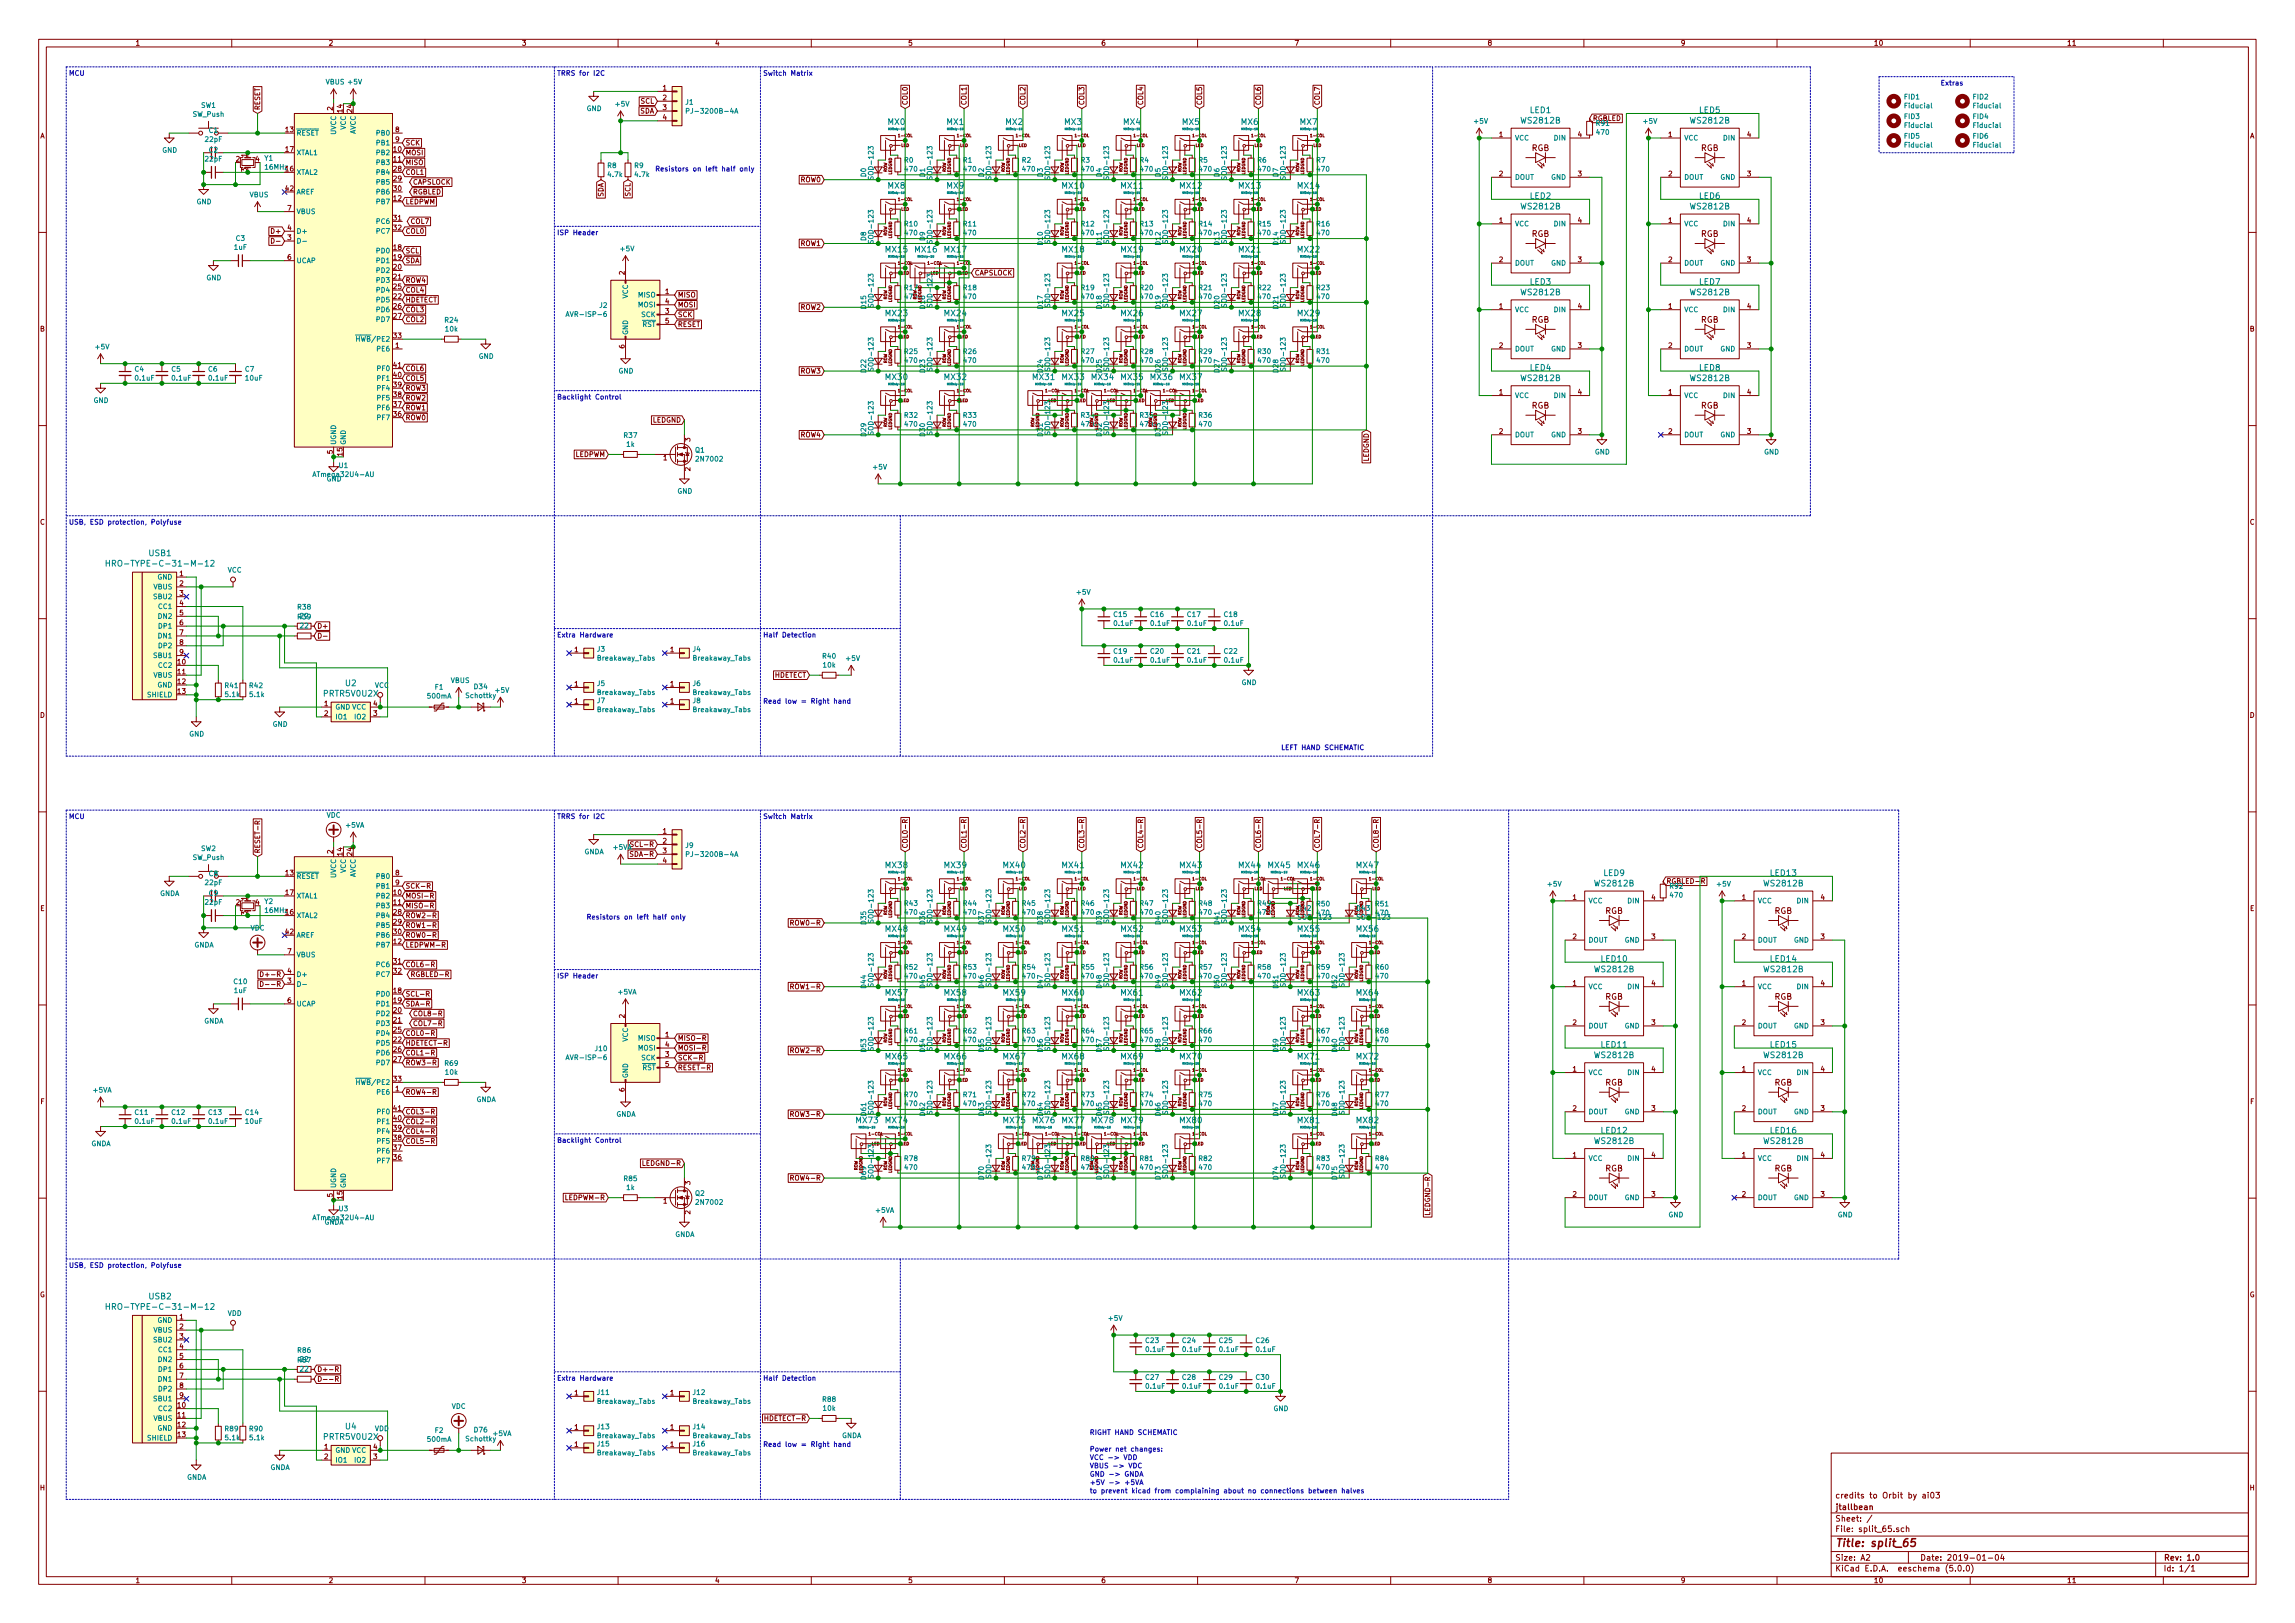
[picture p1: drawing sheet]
<svg xmlns="http://www.w3.org/2000/svg" width="594mm" height="420mm" viewBox="0 0 594 420" stroke-linecap="round" stroke-linejoin="round" font-family="sans-serif">
<defs><g id="words">
<text font-size="2.8" fill="#840000" x="475" y="400.4">Title: split_65</text>
<g font-size="2.1" fill="#008484">
<text x="396.1" y="29.3">LED1</text>
<text x="439.9" y="29.3">LED5</text>
<text x="229.9" y="32.3">MX0</text>
<text x="245.1" y="32.3">MX1</text>
<text x="260.3" y="32.3">MX2</text>
<text x="275.6" y="32.3">MX3</text>
<text x="290.8" y="32.3">MX4</text>
<text x="306.1" y="32.3">MX5</text>
<text x="321.3" y="32.3">MX6</text>
<text x="336.5" y="32.3">MX7</text>
<text x="394" y="32">WS2812B</text>
<text x="437.8" y="32">WS2812B</text>
<text x="229.9" y="48.8">MX8</text>
<text x="245.1" y="48.8">MX9</text>
<text x="275" y="48.8">MX10</text>
<text x="290.2" y="48.8">MX11</text>
<text x="305.5" y="48.8">MX12</text>
<text x="320.7" y="48.8">MX13</text>
<text x="336" y="48.8">MX14</text>
<text x="396.1" y="51.5">LED2</text>
<text x="439.9" y="51.5">LED6</text>
<text x="394" y="54.2">WS2812B</text>
<text x="437.8" y="54.2">WS2812B</text>
<text x="229.3" y="65.3">MX15</text>
<text x="236.9" y="65.3">MX16</text>
<text x="244.5" y="65.3">MX17</text>
<text x="275" y="65.3">MX18</text>
<text x="290.2" y="65.3">MX19</text>
<text x="305.5" y="65.3">MX20</text>
<text x="320.7" y="65.3">MX21</text>
<text x="336" y="65.3">MX22</text>
<text x="394" y="76.4">WS2812B</text>
<text x="396.1" y="73.7">LED3</text>
<text x="437.8" y="76.4">WS2812B</text>
<text x="439.9" y="73.7">LED7</text>
<text x="229.3" y="81.9">MX23</text>
<text x="244.5" y="81.9">MX24</text>
<text x="275" y="81.9">MX25</text>
<text x="290.2" y="81.9">MX26</text>
<text x="305.5" y="81.9">MX27</text>
<text x="320.7" y="81.9">MX28</text>
<text x="336" y="81.9">MX29</text>
<text x="396.1" y="96">LED4</text>
<text x="439.9" y="96">LED8</text>
<text x="229.3" y="98.4">MX30</text>
<text x="244.5" y="98.4">MX32</text>
<text x="267.4" y="98.4">MX31</text>
<text x="275" y="98.4">MX33</text>
<text x="282.6" y="98.4">MX34</text>
<text x="290.2" y="98.4">MX35</text>
<text x="297.9" y="98.4">MX36</text>
<text x="305.5" y="98.4">MX37</text>
<text x="394" y="98.6">WS2812B</text>
<text x="437.8" y="98.6">WS2812B</text>
<text x="38.6" y="144">USB1</text>
<text x="30.5" y="146.7">HRO-TYPE-C-31-M-12</text>
<text x="89.5" y="177.6">U2</text>
<text x="84" y="180.3">PRTR5V0U2X</text>
<text x="229.3" y="224.7">MX38</text>
<text x="244.5" y="224.7">MX39</text>
<text x="259.8" y="224.7">MX40</text>
<text x="275" y="224.7">MX41</text>
<text x="290.2" y="224.7">MX42</text>
<text x="305.5" y="224.7">MX43</text>
<text x="320.7" y="224.7">MX44</text>
<text x="328.3" y="224.7">MX45</text>
<text x="336" y="224.7">MX46</text>
<text x="351.2" y="224.7">MX47</text>
<text x="415.1" y="226.8">LED9</text>
<text x="458.3" y="226.8">LED13</text>
<text x="413" y="229.5">WS2812B</text>
<text x="456.8" y="229.5">WS2812B</text>
<text x="229.3" y="241.2">MX48</text>
<text x="244.5" y="241.2">MX49</text>
<text x="259.8" y="241.2">MX50</text>
<text x="275" y="241.2">MX51</text>
<text x="290.2" y="241.2">MX52</text>
<text x="305.5" y="241.2">MX53</text>
<text x="320.7" y="241.2">MX54</text>
<text x="336" y="241.2">MX55</text>
<text x="351.2" y="241.2">MX56</text>
<text x="413" y="251.7">WS2812B</text>
<text x="414.5" y="249">LED10</text>
<text x="456.8" y="251.7">WS2812B</text>
<text x="458.3" y="249">LED14</text>
<text x="229.3" y="257.8">MX57</text>
<text x="244.5" y="257.8">MX58</text>
<text x="259.8" y="257.8">MX59</text>
<text x="275" y="257.8">MX60</text>
<text x="290.2" y="257.8">MX61</text>
<text x="305.5" y="257.8">MX62</text>
<text x="336" y="257.8">MX63</text>
<text x="351.2" y="257.8">MX64</text>
<text x="229.3" y="274.3">MX65</text>
<text x="244.5" y="274.3">MX66</text>
<text x="259.8" y="274.3">MX67</text>
<text x="275" y="274.3">MX68</text>
<text x="290.2" y="274.3">MX69</text>
<text x="305.5" y="274.3">MX70</text>
<text x="336" y="274.3">MX71</text>
<text x="351.2" y="274.3">MX72</text>
<text x="413" y="273.9">WS2812B</text>
<text x="414.5" y="271.2">LED11</text>
<text x="456.8" y="273.9">WS2812B</text>
<text x="458.3" y="271.2">LED15</text>
<text x="221.7" y="290.8">MX73</text>
<text x="229.3" y="290.8">MX74</text>
<text x="259.8" y="290.8">MX75</text>
<text x="267.4" y="290.8">MX76</text>
<text x="275" y="290.8">MX77</text>
<text x="282.6" y="290.8">MX78</text>
<text x="290.2" y="290.8">MX79</text>
<text x="305.5" y="290.8">MX80</text>
<text x="336" y="290.8">MX81</text>
<text x="351.2" y="290.8">MX82</text>
<text x="414.5" y="293.4">LED12</text>
<text x="458.3" y="293.4">LED16</text>
<text x="413" y="296.1">WS2812B</text>
<text x="456.8" y="296.1">WS2812B</text>
<text x="30.5" y="339.1">HRO-TYPE-C-31-M-12</text>
<text x="38.6" y="336.4">USB2</text>
<text x="89.5" y="370">U4</text>
<text x="84" y="372.7">PRTR5V0U2X</text>
</g>
<g font-size="2.1" fill="#840000">
<text x="396.4" y="39.1">RGB</text>
<text x="440.2" y="39.1">RGB</text>
<text x="396.4" y="61.3">RGB</text>
<text x="440.2" y="61.3">RGB</text>
<text x="396.4" y="83.5">RGB</text>
<text x="440.2" y="83.5">RGB</text>
<text x="396.4" y="105.8">RGB</text>
<text x="440.2" y="105.8">RGB</text>
<text x="415.5" y="236.6">RGB</text>
<text x="459.3" y="236.6">RGB</text>
<text x="415.5" y="258.8">RGB</text>
<text x="459.3" y="258.8">RGB</text>
<text x="415.5" y="281">RGB</text>
<text x="459.3" y="281">RGB</text>
<text x="415.5" y="303.2">RGB</text>
<text x="459.3" y="303.2">RGB</text>
<text x="475" y="387.9">credits to Orbit by ai03</text>
<text x="475" y="393.9">Sheet: /</text>
<text x="475" y="390.9">jtallbean</text>
<text x="475" y="396.6">File: split_65.sch</text>
<text x="475" y="406.8">KiCad E.D.A. eeschema (5.0.0)</text>
<text x="475" y="404">Size: A2</text>
<text x="497" y="404">Date: 2019-01-04</text>
<text x="560" y="404">Rev: 1.0</text>
<text x="560" y="406.8">Id: 1/1</text>
</g>
<g font-size="1.8" fill="#840000">
<text x="35" y="11.8">1</text>
<text x="85" y="11.8">2</text>
<text x="135" y="11.8">3</text>
<text x="185" y="11.8">4</text>
<text x="235" y="11.8">5</text>
<text x="285" y="11.8">6</text>
<text x="335" y="11.8">7</text>
<text x="385" y="11.8">8</text>
<text x="435" y="11.8">9</text>
<text x="485" y="11.8">10</text>
<text x="535" y="11.8">11</text>
<text x="171.6" y="23.4">1</text>
<text x="67.3" y="28.6" transform="rotate(-90 67.3 28.6)">RESET</text>
<text x="86.1" y="28.6" transform="rotate(-90 86.1 28.6)">2</text>
<text x="88.6" y="29.1" transform="rotate(-90 88.6 29.1)">14</text>
<text x="91.2" y="29.1" transform="rotate(-90 91.2 29.1)">24</text>
<text x="165.7" y="29.4">SDA</text>
<text x="165.9" y="26.8">SCL</text>
<text x="171.6" y="26">2</text>
<text x="171.6" y="28.5">3</text>
<text x="234.9" y="27.3" transform="rotate(-90 234.9 27.3)">COL0</text>
<text x="250.2" y="27.3" transform="rotate(-90 250.2 27.3)">COL1</text>
<text x="265.4" y="27.3" transform="rotate(-90 265.4 27.3)">COL2</text>
<text x="280.7" y="27.3" transform="rotate(-90 280.7 27.3)">COL3</text>
<text x="295.9" y="27.3" transform="rotate(-90 295.9 27.3)">COL4</text>
<text x="311.1" y="27.3" transform="rotate(-90 311.1 27.3)">COL5</text>
<text x="326.4" y="27.3" transform="rotate(-90 326.4 27.3)">COL6</text>
<text x="341.6" y="27.3" transform="rotate(-90 341.6 27.3)">COL7</text>
<text x="10.4" y="35.8">A</text>
<text x="74" y="34.2">13</text>
<text x="102.4" y="34.2">8</text>
<text x="171.6" y="31">4</text>
<text x="388.1" y="35.5">1</text>
<text x="408.5" y="35.5">4</text>
<text x="412.3" y="31.3">RGBLED</text>
<text x="431.9" y="35.5">1</text>
<text x="452.3" y="35.5">4</text>
<text x="582.4" y="35.8">A</text>
<text x="61.1" y="41.8">2</text>
<text x="63.9" y="40.7" transform="rotate(-90 63.9 40.7)">1</text>
<text x="66.2" y="41.8">4</text>
<text x="74" y="39.3">17</text>
<text x="101.9" y="39.3">10</text>
<text x="101.9" y="41.8">11</text>
<text x="102.4" y="36.7">9</text>
<text x="104.9" y="37.6">SCK</text>
<text x="104.9" y="40.2">MOSI</text>
<text x="63.9" y="44.5" transform="rotate(-90 63.9 44.5)">3</text>
<text x="74" y="44.4">16</text>
<text x="101.9" y="44.4">28</text>
<text x="101.9" y="46.9">29</text>
<text x="104.9" y="42.7">MISO</text>
<text x="104.9" y="45.3">COL1</text>
<text x="106.8" y="47.8">CAPSLOCK</text>
<text x="207.3" y="47.2">ROW0</text>
<text x="388.1" y="45.6">2</text>
<text x="408.5" y="45.6">3</text>
<text x="431.9" y="45.6">2</text>
<text x="452.3" y="45.6">3</text>
<text x="74" y="49.4">42</text>
<text x="101.9" y="52">12</text>
<text x="101.9" y="49.4">30</text>
<text x="104.9" y="52.9">LEDPWM</text>
<text x="106.8" y="50.3">RGBLED</text>
<text x="156.2" y="51" transform="rotate(-90 156.2 51)">SDA</text>
<text x="163.2" y="50.8" transform="rotate(-90 163.2 50.8)">SCL</text>
<text x="74.4" y="59.6">4</text>
<text x="74.4" y="54.5">7</text>
<text x="101.9" y="57.1">31</text>
<text x="101.9" y="59.6">32</text>
<text x="106.2" y="58">COL7</text>
<text x="388.1" y="57.7">1</text>
<text x="408.5" y="57.7">4</text>
<text x="431.9" y="57.7">1</text>
<text x="452.3" y="57.7">4</text>
<text x="70.6" y="60.5">D+</text>
<text x="74.4" y="62.1">3</text>
<text x="101.9" y="64.7">18</text>
<text x="104.9" y="65.6">SCL</text>
<text x="104.9" y="60.5">COL0</text>
<text x="207.3" y="63.7">ROW1</text>
<text x="74.4" y="67.2">6</text>
<text x="101.9" y="67.2">19</text>
<text x="101.9" y="69.8">20</text>
<text x="104.9" y="68.1">SDA</text>
<text x="161.7" y="71.1" transform="rotate(-90 161.7 71.1)">2</text>
<text x="252.2" y="71.3">CAPSLOCK</text>
<text x="388.1" y="67.9">2</text>
<text x="408.5" y="67.9">3</text>
<text x="431.9" y="67.9">2</text>
<text x="452.3" y="67.9">3</text>
<text x="101.9" y="72.3">21</text>
<text x="101.9" y="77.4">22</text>
<text x="101.9" y="74.8">25</text>
<text x="104.9" y="75.7">COL4</text>
<text x="104.9" y="73.2">ROW4</text>
<text x="172.2" y="76.1">1</text>
<text x="175.4" y="77">MISO</text>
<text x="101.9" y="79.9">26</text>
<text x="101.9" y="82.5">27</text>
<text x="104.9" y="83.4">COL2</text>
<text x="104.9" y="80.8">COL3</text>
<text x="104.9" y="78.3">HDETECT</text>
<text x="172.2" y="81.2">3</text>
<text x="172.2" y="78.7">4</text>
<text x="172.2" y="83.7">5</text>
<text x="175.4" y="82.1">SCK</text>
<text x="175.4" y="79.5">MOSI</text>
<text x="207.3" y="80.2">ROW2</text>
<text x="388.1" y="79.9">1</text>
<text x="408.5" y="79.9">4</text>
<text x="431.9" y="79.9">1</text>
<text x="452.3" y="79.9">4</text>
<text x="10.4" y="85.8">B</text>
<text x="101.9" y="87.5">33</text>
<text x="175.4" y="84.6">RESET</text>
<text x="582.4" y="85.8">B</text>
<text x="101.9" y="95.2">41</text>
<text x="102.4" y="90.1">1</text>
<text x="161.7" y="90.2" transform="rotate(-90 161.7 90.2)">6</text>
<text x="388.1" y="90.1">2</text>
<text x="408.5" y="90.1">3</text>
<text x="431.9" y="90.1">2</text>
<text x="452.3" y="90.1">3</text>
<text x="101.9" y="100.2">39</text>
<text x="101.9" y="97.7">40</text>
<text x="104.9" y="98.6">COL5</text>
<text x="104.9" y="96.1">COL6</text>
<text x="104.9" y="101.1">ROW3</text>
<text x="207.3" y="96.7">ROW3</text>
<text x="101.9" y="107.9">36</text>
<text x="101.9" y="105.3">37</text>
<text x="101.9" y="102.8">38</text>
<text x="104.9" y="106.2">ROW1</text>
<text x="104.9" y="103.7">ROW2</text>
<text x="388.1" y="102.2">1</text>
<text x="408.5" y="102.2">4</text>
<text x="431.9" y="102.2">1</text>
<text x="452.3" y="102.2">4</text>
<text x="104.9" y="108.8">ROW0</text>
<text x="168.9" y="109.4">LEDGND</text>
<text x="207.3" y="113.2">ROW4</text>
<text x="388.1" y="112.3">2</text>
<text x="408.5" y="112.3">3</text>
<text x="431.9" y="112.3">2</text>
<text x="452.3" y="112.3">3</text>
<text x="86.1" y="117.5" transform="rotate(-90 86.1 117.5)">5</text>
<text x="88.6" y="118" transform="rotate(-90 88.6 118)">15</text>
<text x="148.8" y="118.3">LEDPWM</text>
<text x="171.7" y="119.2">1</text>
<text x="178.7" y="114.3" transform="rotate(-90 178.7 114.3)">3</text>
<text x="354.3" y="119.5" transform="rotate(-90 354.3 119.5)">LEDGND</text>
<text x="178.7" y="121.9" transform="rotate(-90 178.7 121.9)">2</text>
<text x="10.4" y="135.8">C</text>
<text x="582.4" y="135.8">C</text>
<text x="46.5" y="149.1">1</text>
<text x="46.5" y="151.7">2</text>
<text x="46.5" y="154.2">3</text>
<text x="46.5" y="156.8">4</text>
<text x="46.5" y="159.3">5</text>
<text x="46.5" y="161.8">6</text>
<text x="46.5" y="164.4">7</text>
<text x="46.5" y="166.9">8</text>
<text x="82.1" y="162.7">D+</text>
<text x="46" y="172">10</text>
<text x="46.5" y="169.5">9</text>
<text x="148.7" y="168.8">1</text>
<text x="173.5" y="168.8">1</text>
<text x="46" y="174.5">11</text>
<text x="46" y="177.1">12</text>
<text x="46" y="179.6">13</text>
<text x="148.7" y="177.7">1</text>
<text x="173.5" y="177.7">1</text>
<text x="200.4" y="175.4">HDETECT</text>
<text x="10.4" y="185.8">D</text>
<text x="84" y="182.8">1</text>
<text x="84" y="185.3">2</text>
<text x="96.7" y="185.3">3</text>
<text x="96.7" y="182.8">4</text>
<text x="148.7" y="182.2">1</text>
<text x="173.5" y="182.2">1</text>
<text x="582.4" y="185.8">D</text>
<text x="171.6" y="215.8">1</text>
<text x="67.3" y="221" transform="rotate(-90 67.3 221)">RESET-R</text>
<text x="86.1" y="221" transform="rotate(-90 86.1 221)">2</text>
<text x="88.6" y="221.5" transform="rotate(-90 88.6 221.5)">14</text>
<text x="91.2" y="221.5" transform="rotate(-90 91.2 221.5)">24</text>
<text x="163.8" y="221.8">SDA-R</text>
<text x="164" y="219.2">SCL-R</text>
<text x="171.6" y="218.4">2</text>
<text x="171.6" y="220.9">3</text>
<text x="234.9" y="219.7" transform="rotate(-90 234.9 219.7)">COL0-R</text>
<text x="250.2" y="219.7" transform="rotate(-90 250.2 219.7)">COL1-R</text>
<text x="265.4" y="219.7" transform="rotate(-90 265.4 219.7)">COL2-R</text>
<text x="280.7" y="219.7" transform="rotate(-90 280.7 219.7)">COL3-R</text>
<text x="295.9" y="219.7" transform="rotate(-90 295.9 219.7)">COL4-R</text>
<text x="311.1" y="219.7" transform="rotate(-90 311.1 219.7)">COL5-R</text>
<text x="326.4" y="219.7" transform="rotate(-90 326.4 219.7)">COL6-R</text>
<text x="341.6" y="219.7" transform="rotate(-90 341.6 219.7)">COL7-R</text>
<text x="356.9" y="219.7" transform="rotate(-90 356.9 219.7)">COL8-R</text>
<text x="74" y="226.6">13</text>
<text x="102.4" y="226.6">8</text>
<text x="171.6" y="223.4">4</text>
<text x="63.9" y="233.1" transform="rotate(-90 63.9 233.1)">1</text>
<text x="74" y="231.7">17</text>
<text x="101.9" y="231.7">10</text>
<text x="102.4" y="229.2">9</text>
<text x="104.9" y="230">SCK-R</text>
<text x="104.9" y="232.6">MOSI-R</text>
<text x="407.1" y="233">1</text>
<text x="427.5" y="233">4</text>
<text x="431.3" y="228.8">RGBLED-R</text>
<text x="451" y="233">1</text>
<text x="471.3" y="233">4</text>
<text x="10.4" y="235.8">E</text>
<text x="61.1" y="234.2">2</text>
<text x="63.9" y="236.9" transform="rotate(-90 63.9 236.9)">3</text>
<text x="66.2" y="234.2">4</text>
<text x="74" y="236.8">16</text>
<text x="101.9" y="234.2">11</text>
<text x="101.9" y="236.8">28</text>
<text x="101.9" y="239.3">29</text>
<text x="104.9" y="235.1">MISO-R</text>
<text x="104.9" y="237.7">ROW2-R</text>
<text x="205.4" y="239.6">ROW0-R</text>
<text x="582.4" y="235.8">E</text>
<text x="74" y="241.9">42</text>
<text x="101.9" y="244.4">12</text>
<text x="101.9" y="241.9">30</text>
<text x="104.9" y="245.3">LEDPWM-R</text>
<text x="104.9" y="242.7">ROW0-R</text>
<text x="104.9" y="240.2">ROW1-R</text>
<text x="407.1" y="243.1">2</text>
<text x="427.5" y="243.1">3</text>
<text x="451" y="243.1">2</text>
<text x="471.3" y="243.1">3</text>
<text x="74.4" y="246.9">7</text>
<text x="101.9" y="249.5">31</text>
<text x="104.9" y="250.4">COL6-R</text>
<text x="68.7" y="252.9">D+-R</text>
<text x="69.1" y="255.4">D--R</text>
<text x="74.4" y="254.6">3</text>
<text x="74.4" y="252">4</text>
<text x="101.9" y="257.1">18</text>
<text x="101.9" y="252">32</text>
<text x="104.9" y="258">SCL-R</text>
<text x="106.2" y="252.9">RGBLED-R</text>
<text x="205.4" y="256.1">ROW1-R</text>
<text x="407.1" y="255.2">1</text>
<text x="427.5" y="255.2">4</text>
<text x="451" y="255.2">1</text>
<text x="471.3" y="255.2">4</text>
<text x="74.4" y="259.6">6</text>
<text x="101.9" y="259.6">19</text>
<text x="101.9" y="262.2">20</text>
<text x="104.9" y="260.5">SDA-R</text>
<text x="106.8" y="263.1">COL8-R</text>
<text x="161.7" y="263.5" transform="rotate(-90 161.7 263.5)">2</text>
<text x="101.9" y="264.7">21</text>
<text x="101.9" y="269.8">22</text>
<text x="101.9" y="267.3">25</text>
<text x="104.9" y="268.1">COL0-R</text>
<text x="106.8" y="265.6">COL7-R</text>
<text x="172.2" y="268.5">1</text>
<text x="175.4" y="269.4">MISO-R</text>
<text x="407.1" y="265.3">2</text>
<text x="427.5" y="265.3">3</text>
<text x="451" y="265.3">2</text>
<text x="471.3" y="265.3">3</text>
<text x="101.9" y="272.3">26</text>
<text x="101.9" y="274.9">27</text>
<text x="104.9" y="273.2">COL1-R</text>
<text x="104.9" y="275.8">ROW3-R</text>
<text x="104.9" y="270.7">HDETECT-R</text>
<text x="172.2" y="273.6">3</text>
<text x="172.2" y="271.1">4</text>
<text x="175.4" y="274.5">SCK-R</text>
<text x="175.4" y="271.9">MOSI-R</text>
<text x="205.4" y="272.6">ROW2-R</text>
<text x="101.9" y="280">33</text>
<text x="172.2" y="276.1">5</text>
<text x="175.4" y="277">RESET-R</text>
<text x="407.1" y="277.4">1</text>
<text x="427.5" y="277.4">4</text>
<text x="451" y="277.4">1</text>
<text x="471.3" y="277.4">4</text>
<text x="10.5" y="285.8">F</text>
<text x="101.9" y="287.6">41</text>
<text x="102.4" y="282.5">1</text>
<text x="104.9" y="283.4">ROW4-R</text>
<text x="161.7" y="282.6" transform="rotate(-90 161.7 282.6)">6</text>
<text x="407.1" y="287.6">2</text>
<text x="427.5" y="287.6">3</text>
<text x="451" y="287.6">2</text>
<text x="471.3" y="287.6">3</text>
<text x="582.5" y="285.8">F</text>
<text x="101.9" y="292.7">39</text>
<text x="101.9" y="290.1">40</text>
<text x="104.9" y="291">COL2-R</text>
<text x="104.9" y="288.5">COL3-R</text>
<text x="104.9" y="293.5">COL4-R</text>
<text x="205.4" y="289.1">ROW3-R</text>
<text x="101.9" y="297.7">37</text>
<text x="101.9" y="295.2">38</text>
<text x="104.9" y="296.1">COL5-R</text>
<text x="407.1" y="299.6">1</text>
<text x="427.5" y="299.6">4</text>
<text x="451" y="299.6">1</text>
<text x="471.3" y="299.6">4</text>
<text x="101.9" y="300.3">36</text>
<text x="167.1" y="301.8">LEDGND-R</text>
<text x="205.4" y="305.6">ROW4-R</text>
<text x="86.1" y="309.9" transform="rotate(-90 86.1 309.9)">5</text>
<text x="88.6" y="310.4" transform="rotate(-90 88.6 310.4)">15</text>
<text x="147" y="310.7">LEDPWM-R</text>
<text x="171.7" y="311.6">1</text>
<text x="178.7" y="306.7" transform="rotate(-90 178.7 306.7)">3</text>
<text x="407.1" y="309.8">2</text>
<text x="427.5" y="309.8">3</text>
<text x="451" y="309.8">2</text>
<text x="471.3" y="309.8">3</text>
<text x="178.7" y="314.3" transform="rotate(-90 178.7 314.3)">2</text>
<text x="370.2" y="313.8" transform="rotate(-90 370.2 313.8)">LEDGND-R</text>
<text x="10.3" y="335.8">G</text>
<text x="582.3" y="335.8">G</text>
<text x="46.5" y="341.5">1</text>
<text x="46.5" y="344.1">2</text>
<text x="46.5" y="346.6">3</text>
<text x="46.5" y="349.2">4</text>
<text x="46.5" y="351.7">5</text>
<text x="46.5" y="354.2">6</text>
<text x="46.5" y="356.8">7</text>
<text x="46.5" y="359.3">8</text>
<text x="82.1" y="355.1">D+-R</text>
<text x="82.1" y="357.7">D--R</text>
<text x="46" y="364.4">10</text>
<text x="46.5" y="361.9">9</text>
<text x="148.7" y="361.2">1</text>
<text x="173.5" y="361.2">1</text>
<text x="46" y="366.9">11</text>
<text x="46" y="369.5">12</text>
<text x="148.7" y="370.1">1</text>
<text x="173.5" y="370.1">1</text>
<text x="198.6" y="367.8">HDETECT-R</text>
<text x="46" y="372">13</text>
<text x="84" y="375.2">1</text>
<text x="84" y="377.7">2</text>
<text x="96.7" y="377.7">3</text>
<text x="96.7" y="375.2">4</text>
<text x="148.7" y="374.6">1</text>
<text x="173.5" y="374.6">1</text>
<text x="10.4" y="385.8">H</text>
<text x="582.4" y="385.8">H</text>
<text x="35" y="409.8">1</text>
<text x="85" y="409.8">2</text>
<text x="135" y="409.8">3</text>
<text x="185" y="409.8">4</text>
<text x="235" y="409.8">5</text>
<text x="285" y="409.8">6</text>
<text x="335" y="409.8">7</text>
<text x="385" y="409.8">8</text>
<text x="435" y="409.8">9</text>
<text x="485" y="409.8">10</text>
<text x="535" y="409.8">11</text>
</g>
<g font-size="1.8" fill="#0000c2">
<text x="17.8" y="19.6">MCU</text>
<text x="144.1" y="19.6">TRRS for I2C</text>
<text x="197.5" y="19.6">Switch Matrix</text>
<text x="502.3" y="22.1">Extras</text>
<text x="169.5" y="44.4">Resistors on left half only</text>
<text x="144.1" y="60.9">ISP Header</text>
<text x="144.1" y="103.4">Backlight Control</text>
<text x="17.8" y="135.8">USB, ESD protection, Polyfuse</text>
<text x="144.1" y="165">Extra Hardware</text>
<text x="197.5" y="165">Half Detection</text>
<text x="197.5" y="182.2">Read low = Right hand</text>
<text x="331.5" y="194.2">LEFT HAND SCHEMATIC</text>
<text x="17.8" y="212">MCU</text>
<text x="144.1" y="212">TRRS for I2C</text>
<text x="197.5" y="212">Switch Matrix</text>
<text x="151.8" y="238">Resistors on left half only</text>
<text x="144.1" y="253.3">ISP Header</text>
<text x="144.1" y="295.8">Backlight Control</text>
<text x="17.8" y="328.2">USB, ESD protection, Polyfuse</text>
<text x="144.1" y="357.4">Extra Hardware</text>
<text x="197.5" y="357.4">Half Detection</text>
<text x="281.9" y="371.5">RIGHT HAND SCHEMATIC</text>
<text x="197.5" y="374.6">Read low = Right hand</text>
<text x="281.9" y="375.8">Power net changes:</text>
<text x="281.9" y="377.9">VCC -&gt; VDD</text>
<text x="281.9" y="380.1">VBUS -&gt; VDC</text>
<text x="281.9" y="382.3">GND -&gt; GNDA</text>
<text x="281.9" y="384.4">+5V -&gt; +5VA</text>
<text x="281.9" y="386.6">to prevent kicad from complaining about no connections between halves</text>
</g>
<g font-size="1.8" fill="#008484">
<text x="84.3" y="21.9">VBUS +5V</text>
<text x="52.1" y="27.9">SW1</text>
<text x="151.8" y="28.7">GND</text>
<text x="159.4" y="27.6">+5V</text>
<text x="177.5" y="27.1">J1</text>
<text x="178.8" y="29.4">PJ-3200B-4A</text>
<text x="493" y="25.7">FID1</text>
<text x="493.2" y="28">Fiducial</text>
<text x="510.8" y="25.7">FID2</text>
<text x="511" y="28">Fiducial</text>
<text x="49.9" y="30.2">SW_Push</text>
<text x="54.1" y="34.4">C1</text>
<text x="76.7" y="35.1">RESET</text>
<text x="87" y="34.9" transform="rotate(-90 87 34.9)">UVCC</text>
<text x="89.5" y="33.6" transform="rotate(-90 89.5 33.6)">VCC</text>
<text x="92.1" y="34.9" transform="rotate(-90 92.1 34.9)">AVCC</text>
<text x="97.7" y="35.1">PB0</text>
<text x="381.7" y="32">+5V</text>
<text x="413.3" y="32.6">R91</text>
<text x="413.4" y="34.9">470</text>
<text x="425.5" y="32">+5V</text>
<text x="493" y="30.8">FID3</text>
<text x="493" y="35.9">FID5</text>
<text x="493.2" y="33.1">Fiducial</text>
<text x="510.8" y="30.8">FID4</text>
<text x="510.8" y="35.9">FID6</text>
<text x="511" y="33.1">Fiducial</text>
<text x="42" y="39.5">GND</text>
<text x="53.2" y="36.7">22pF</text>
<text x="53.2" y="41.8">22pF</text>
<text x="54.1" y="39.5">C2</text>
<text x="68.5" y="41.6">Y1</text>
<text x="76.7" y="40.2">XTAL1</text>
<text x="97.7" y="40.2">PB2</text>
<text x="97.7" y="37.6">PB1</text>
<text x="392.1" y="36.4">VCC</text>
<text x="402.4" y="36.4">DIN</text>
<text x="435.9" y="36.4">VCC</text>
<text x="446.2" y="36.4">DIN</text>
<text x="493.2" y="38.2">Fiducial</text>
<text x="511" y="38.2">Fiducial</text>
<text x="68.7" y="43.9">16MHz</text>
<text x="76.7" y="45.3">XTAL2</text>
<text x="97.7" y="42.7">PB3</text>
<text x="97.7" y="45.3">PB4</text>
<text x="97.7" y="47.8">PB5</text>
<text x="157.3" y="43.5">R8</text>
<text x="157.5" y="45.8">4.7k</text>
<text x="164.3" y="43.5">R9</text>
<text x="164.4" y="45.8">4.7k</text>
<text x="224.2" y="45.8" transform="rotate(-90 224.2 45.8)">D0</text>
<text x="226.1" y="45.9" transform="rotate(-90 226.1 45.9)">SOD-123</text>
<text x="234.1" y="42.1">R0</text>
<text x="234.3" y="44.4">470</text>
<text x="239.4" y="45.8" transform="rotate(-90 239.4 45.8)">D1</text>
<text x="241.4" y="45.9" transform="rotate(-90 241.4 45.9)">SOD-123</text>
<text x="249.4" y="42.1">R1</text>
<text x="249.6" y="44.4">470</text>
<text x="254.7" y="45.8" transform="rotate(-90 254.7 45.8)">D2</text>
<text x="256.6" y="45.9" transform="rotate(-90 256.6 45.9)">SOD-123</text>
<text x="264.6" y="42.1">R2</text>
<text x="264.8" y="44.4">470</text>
<text x="269.9" y="45.8" transform="rotate(-90 269.9 45.8)">D3</text>
<text x="271.8" y="45.9" transform="rotate(-90 271.8 45.9)">SOD-123</text>
<text x="279.8" y="42.1">R3</text>
<text x="280" y="44.4">470</text>
<text x="285.2" y="45.8" transform="rotate(-90 285.2 45.8)">D4</text>
<text x="287.1" y="45.9" transform="rotate(-90 287.1 45.9)">SOD-123</text>
<text x="295.1" y="42.1">R4</text>
<text x="295.3" y="44.4">470</text>
<text x="300.4" y="45.8" transform="rotate(-90 300.4 45.8)">D5</text>
<text x="302.3" y="45.9" transform="rotate(-90 302.3 45.9)">SOD-123</text>
<text x="310.3" y="42.1">R5</text>
<text x="310.5" y="44.4">470</text>
<text x="315.6" y="45.8" transform="rotate(-90 315.6 45.8)">D6</text>
<text x="317.6" y="45.9" transform="rotate(-90 317.6 45.9)">SOD-123</text>
<text x="325.6" y="42.1">R6</text>
<text x="325.8" y="44.4">470</text>
<text x="330.9" y="45.8" transform="rotate(-90 330.9 45.8)">D7</text>
<text x="332.8" y="45.9" transform="rotate(-90 332.8 45.9)">SOD-123</text>
<text x="340.8" y="42.1">R7</text>
<text x="341" y="44.4">470</text>
<text x="392.1" y="46.5">DOUT</text>
<text x="401.5" y="46.5">GND</text>
<text x="435.9" y="46.5">DOUT</text>
<text x="445.3" y="46.5">GND</text>
<text x="50.9" y="52.9">GND</text>
<text x="64.6" y="51.1">VBUS</text>
<text x="76.7" y="50.3">AREF</text>
<text x="97.7" y="52.9">PB7</text>
<text x="97.7" y="50.3">PB6</text>
<text x="76.7" y="55.4">VBUS</text>
<text x="97.7" y="58">PC6</text>
<text x="234.2" y="58.6">R10</text>
<text x="249.4" y="58.6">R11</text>
<text x="279.9" y="58.6">R12</text>
<text x="295.1" y="58.6">R13</text>
<text x="310.4" y="58.6">R14</text>
<text x="325.6" y="58.6">R15</text>
<text x="340.9" y="58.6">R16</text>
<text x="392.1" y="58.6">VCC</text>
<text x="402.4" y="58.6">DIN</text>
<text x="435.9" y="58.6">VCC</text>
<text x="446.2" y="58.6">DIN</text>
<text x="60.7" y="64.7">1uF</text>
<text x="61.1" y="62.3">C3</text>
<text x="76.7" y="60.5">D+</text>
<text x="97.7" y="65.6">PD0</text>
<text x="97.7" y="60.5">PC7</text>
<text x="160.7" y="65">+5V</text>
<text x="224.2" y="62.3" transform="rotate(-90 224.2 62.3)">D8</text>
<text x="226.1" y="62.4" transform="rotate(-90 226.1 62.4)">SOD-123</text>
<text x="234.3" y="60.9">470</text>
<text x="239.4" y="62.3" transform="rotate(-90 239.4 62.3)">D9</text>
<text x="241.4" y="62.4" transform="rotate(-90 241.4 62.4)">SOD-123</text>
<text x="249.6" y="60.9">470</text>
<text x="269.9" y="63.4" transform="rotate(-90 269.9 63.4)">D10</text>
<text x="271.8" y="62.4" transform="rotate(-90 271.8 62.4)">SOD-123</text>
<text x="280" y="60.9">470</text>
<text x="285.2" y="63.4" transform="rotate(-90 285.2 63.4)">D11</text>
<text x="287.1" y="62.4" transform="rotate(-90 287.1 62.4)">SOD-123</text>
<text x="295.3" y="60.9">470</text>
<text x="300.4" y="63.4" transform="rotate(-90 300.4 63.4)">D12</text>
<text x="302.3" y="62.4" transform="rotate(-90 302.3 62.4)">SOD-123</text>
<text x="310.5" y="60.9">470</text>
<text x="315.6" y="63.4" transform="rotate(-90 315.6 63.4)">D13</text>
<text x="317.6" y="62.4" transform="rotate(-90 317.6 62.4)">SOD-123</text>
<text x="325.8" y="60.9">470</text>
<text x="330.9" y="63.4" transform="rotate(-90 330.9 63.4)">D14</text>
<text x="332.8" y="62.4" transform="rotate(-90 332.8 62.4)">SOD-123</text>
<text x="341" y="60.9">470</text>
<text x="76.7" y="68.1">UCAP</text>
<text x="97.7" y="68.1">PD1</text>
<text x="97.7" y="70.7">PD2</text>
<text x="392.1" y="68.7">DOUT</text>
<text x="401.5" y="68.7">GND</text>
<text x="435.9" y="68.7">DOUT</text>
<text x="445.3" y="68.7">GND</text>
<text x="53.4" y="72.6">GND</text>
<text x="97.7" y="73.2">PD3</text>
<text x="97.7" y="75.7">PD4</text>
<text x="162.6" y="77.3" transform="rotate(-90 162.6 77.3)">VCC</text>
<text x="165.3" y="77">MISO</text>
<text x="234.2" y="75.1">R17</text>
<text x="234.3" y="77.4">470</text>
<text x="249.4" y="75.1">R18</text>
<text x="249.6" y="77.4">470</text>
<text x="279.9" y="75.1">R19</text>
<text x="280" y="77.4">470</text>
<text x="295.1" y="75.1">R20</text>
<text x="295.3" y="77.4">470</text>
<text x="310.4" y="75.1">R21</text>
<text x="310.5" y="77.4">470</text>
<text x="325.6" y="75.1">R22</text>
<text x="325.8" y="77.4">470</text>
<text x="340.9" y="75.1">R23</text>
<text x="341" y="77.4">470</text>
<text x="97.7" y="78.3">PD5</text>
<text x="97.7" y="80.8">PD6</text>
<text x="97.7" y="83.4">PD7</text>
<text x="115.2" y="83.5">R24</text>
<text x="147.4" y="82">AVR-ISP-6</text>
<text x="155.2" y="79.7">J2</text>
<text x="165.3" y="79.5">MOSI</text>
<text x="166.1" y="82.1">SCK</text>
<text x="224.2" y="79.9" transform="rotate(-90 224.2 79.9)">D15</text>
<text x="226.1" y="78.9" transform="rotate(-90 226.1 78.9)">SOD-123</text>
<text x="239.4" y="79.9" transform="rotate(-90 239.4 79.9)">D16</text>
<text x="241.4" y="78.9" transform="rotate(-90 241.4 78.9)">SOD-123</text>
<text x="269.9" y="79.9" transform="rotate(-90 269.9 79.9)">D17</text>
<text x="271.8" y="78.9" transform="rotate(-90 271.8 78.9)">SOD-123</text>
<text x="285.2" y="79.9" transform="rotate(-90 285.2 79.9)">D18</text>
<text x="287.1" y="78.9" transform="rotate(-90 287.1 78.9)">SOD-123</text>
<text x="300.4" y="79.9" transform="rotate(-90 300.4 79.9)">D19</text>
<text x="302.3" y="78.9" transform="rotate(-90 302.3 78.9)">SOD-123</text>
<text x="315.6" y="79.9" transform="rotate(-90 315.6 79.9)">D20</text>
<text x="317.6" y="78.9" transform="rotate(-90 317.6 78.9)">SOD-123</text>
<text x="330.9" y="79.9" transform="rotate(-90 330.9 79.9)">D21</text>
<text x="332.8" y="78.9" transform="rotate(-90 332.8 78.9)">SOD-123</text>
<text x="392.1" y="80.8">VCC</text>
<text x="402.4" y="80.8">DIN</text>
<text x="435.9" y="80.8">VCC</text>
<text x="446.2" y="80.8">DIN</text>
<text x="93" y="88.4">HWB/PE2</text>
<text x="115.4" y="85.8">10k</text>
<text x="162.6" y="86.8" transform="rotate(-90 162.6 86.8)">GND</text>
<text x="166.3" y="84.6">RST</text>
<text x="24.8" y="90.4">+5V</text>
<text x="97.7" y="91">PE6</text>
<text x="123.9" y="92.9">GND</text>
<text x="226.1" y="95.4" transform="rotate(-90 226.1 95.4)">SOD-123</text>
<text x="234.2" y="91.6">R25</text>
<text x="234.3" y="93.9">470</text>
<text x="241.4" y="95.4" transform="rotate(-90 241.4 95.4)">SOD-123</text>
<text x="249.4" y="91.6">R26</text>
<text x="249.6" y="93.9">470</text>
<text x="271.8" y="95.4" transform="rotate(-90 271.8 95.4)">SOD-123</text>
<text x="279.9" y="91.6">R27</text>
<text x="280" y="93.9">470</text>
<text x="287.1" y="95.4" transform="rotate(-90 287.1 95.4)">SOD-123</text>
<text x="295.1" y="91.6">R28</text>
<text x="295.3" y="93.9">470</text>
<text x="302.3" y="95.4" transform="rotate(-90 302.3 95.4)">SOD-123</text>
<text x="310.4" y="91.6">R29</text>
<text x="310.5" y="93.9">470</text>
<text x="317.6" y="95.4" transform="rotate(-90 317.6 95.4)">SOD-123</text>
<text x="325.6" y="91.6">R30</text>
<text x="325.8" y="93.9">470</text>
<text x="332.8" y="95.4" transform="rotate(-90 332.8 95.4)">SOD-123</text>
<text x="340.9" y="91.6">R31</text>
<text x="341" y="93.9">470</text>
<text x="392.1" y="91">DOUT</text>
<text x="401.5" y="91">GND</text>
<text x="435.9" y="91">DOUT</text>
<text x="445.3" y="91">GND</text>
<text x="34.9" y="96.2">C4</text>
<text x="35.1" y="98.5">0.1uF</text>
<text x="44.4" y="96.2">C5</text>
<text x="44.6" y="98.5">0.1uF</text>
<text x="54" y="96.2">C6</text>
<text x="54.2" y="98.5">0.1uF</text>
<text x="63.5" y="96.2">C7</text>
<text x="63.6" y="98.5">10uF</text>
<text x="97.8" y="101.1">PF4</text>
<text x="97.8" y="98.6">PF1</text>
<text x="97.8" y="96.1">PF0</text>
<text x="160.1" y="96.7">GND</text>
<text x="224.2" y="96.4" transform="rotate(-90 224.2 96.4)">D22</text>
<text x="239.4" y="96.4" transform="rotate(-90 239.4 96.4)">D23</text>
<text x="269.9" y="96.4" transform="rotate(-90 269.9 96.4)">D24</text>
<text x="285.2" y="96.4" transform="rotate(-90 285.2 96.4)">D25</text>
<text x="300.4" y="96.4" transform="rotate(-90 300.4 96.4)">D26</text>
<text x="315.6" y="96.4" transform="rotate(-90 315.6 96.4)">D27</text>
<text x="330.9" y="96.4" transform="rotate(-90 330.9 96.4)">D28</text>
<text x="24.2" y="104.3">GND</text>
<text x="97.8" y="106.2">PF6</text>
<text x="97.8" y="103.7">PF5</text>
<text x="392.1" y="103">VCC</text>
<text x="402.4" y="103">DIN</text>
<text x="435.9" y="103">VCC</text>
<text x="446.2" y="103">DIN</text>
<text x="97.8" y="108.8">PF7</text>
<text x="161.6" y="113.4">R37</text>
<text x="224.2" y="112.9" transform="rotate(-90 224.2 112.9)">D29</text>
<text x="226.1" y="111.9" transform="rotate(-90 226.1 111.9)">SOD-123</text>
<text x="234.2" y="108.1">R32</text>
<text x="234.3" y="110.5">470</text>
<text x="239.4" y="112.9" transform="rotate(-90 239.4 112.9)">D30</text>
<text x="241.4" y="111.9" transform="rotate(-90 241.4 111.9)">SOD-123</text>
<text x="249.4" y="108.1">R33</text>
<text x="249.6" y="110.5">470</text>
<text x="269.9" y="112.9" transform="rotate(-90 269.9 112.9)">D31</text>
<text x="271.8" y="111.9" transform="rotate(-90 271.8 111.9)">SOD-123</text>
<text x="279.9" y="108.1">R34</text>
<text x="280" y="110.5">470</text>
<text x="285.2" y="112.9" transform="rotate(-90 285.2 112.9)">D32</text>
<text x="287.1" y="111.9" transform="rotate(-90 287.1 111.9)">SOD-123</text>
<text x="295.1" y="108.1">R35</text>
<text x="295.3" y="110.5">470</text>
<text x="300.4" y="112.9" transform="rotate(-90 300.4 112.9)">D33</text>
<text x="302.3" y="111.9" transform="rotate(-90 302.3 111.9)">SOD-123</text>
<text x="310.4" y="108.1">R36</text>
<text x="310.5" y="110.5">470</text>
<text x="392.1" y="113.2">DOUT</text>
<text x="401.5" y="113.2">GND</text>
<text x="435.9" y="113.2">DOUT</text>
<text x="445.3" y="113.2">GND</text>
<text x="87" y="115.2" transform="rotate(-90 87 115.2)">UGND</text>
<text x="89.5" y="115.2" transform="rotate(-90 89.5 115.2)">GND</text>
<text x="162.2" y="115.7">1k</text>
<text x="180" y="117.2">Q1</text>
<text x="180.5" y="119.5">2N7002</text>
<text x="412.8" y="117.6">GND</text>
<text x="456.6" y="117.6">GND</text>
<text x="81.7" y="123.5">ATmega32U4-AU</text>
<text x="84.5" y="124.6">GND</text>
<text x="87.8" y="121.1">U1</text>
<text x="226.1" y="121.6">+5V</text>
<text x="175.3" y="127.8">GND</text>
<text x="58.9" y="148.2">VCC</text>
<text x="39.8" y="152.6">VBUS</text>
<text x="40" y="155.1">SBU2</text>
<text x="40.8" y="150">GND</text>
<text x="278.8" y="153.9">+5V</text>
<text x="41.2" y="157.6">CC1</text>
<text x="41.2" y="160.2">DN2</text>
<text x="77.1" y="157.8">R38</text>
<text x="77.1" y="160.3">R39</text>
<text x="77.8" y="160.1">22</text>
<text x="288.4" y="159.7">C15</text>
<text x="297.9" y="159.7">C16</text>
<text x="307.4" y="159.7">C17</text>
<text x="316.9" y="159.7">C18</text>
<text x="41.2" y="165.3">DN1</text>
<text x="41.3" y="162.7">DP1</text>
<text x="41.3" y="167.8">DP2</text>
<text x="77.8" y="162.7">22</text>
<text x="288.5" y="162">0.1uF</text>
<text x="298" y="162">0.1uF</text>
<text x="307.5" y="162">0.1uF</text>
<text x="317" y="162">0.1uF</text>
<text x="40" y="170.3">SBU1</text>
<text x="41.2" y="172.9">CC2</text>
<text x="154.6" y="168.7">J3</text>
<text x="154.9" y="171">Breakaway_Tabs</text>
<text x="179.4" y="168.7">J4</text>
<text x="179.7" y="171">Breakaway_Tabs</text>
<text x="213" y="170.5">R40</text>
<text x="213.2" y="172.8">10k</text>
<text x="219.1" y="171.1">+5V</text>
<text x="288.4" y="169.2">C19</text>
<text x="288.5" y="171.5">0.1uF</text>
<text x="297.9" y="169.2">C20</text>
<text x="298" y="171.5">0.1uF</text>
<text x="307.4" y="169.2">C21</text>
<text x="307.5" y="171.5">0.1uF</text>
<text x="316.9" y="169.2">C22</text>
<text x="317" y="171.5">0.1uF</text>
<text x="39.8" y="175.4">VBUS</text>
<text x="40.8" y="178">GND</text>
<text x="58.3" y="178.1">R41</text>
<text x="64.6" y="178.1">R42</text>
<text x="97" y="178.1">VCC</text>
<text x="112.6" y="178.5">F1</text>
<text x="116.7" y="176.8">VBUS</text>
<text x="122.8" y="178.4">D34</text>
<text x="128.3" y="179.3">+5V</text>
<text x="154.6" y="177.6">J5</text>
<text x="154.9" y="179.9">Breakaway_Tabs</text>
<text x="179.4" y="177.6">J6</text>
<text x="179.7" y="179.9">Breakaway_Tabs</text>
<text x="321.4" y="177.3">GND</text>
<text x="38.2" y="180.5">SHIELD</text>
<text x="58.4" y="180.4">5.1k</text>
<text x="64.7" y="180.4">5.1k</text>
<text x="86.7" y="183.7">GND VCC</text>
<text x="110.8" y="180.8">500mA</text>
<text x="120.7" y="180.7">Schottky</text>
<text x="154.6" y="182">J7</text>
<text x="154.9" y="184.3">Breakaway_Tabs</text>
<text x="179.4" y="182">J8</text>
<text x="179.7" y="184.3">Breakaway_Tabs</text>
<text x="49" y="190.7">GND</text>
<text x="70.6" y="188.1">GND</text>
<text x="86.7" y="186.2">IO1</text>
<text x="92" y="186.2">IO2</text>
<text x="84.5" y="211.7">VDC</text>
<text x="89.6" y="214.3">+5VA</text>
<text x="52.1" y="220.3">SW2</text>
<text x="151.2" y="221.1">GNDA</text>
<text x="158.8" y="220">+5VA</text>
<text x="177.5" y="219.5">J9</text>
<text x="178.8" y="221.8">PJ-3200B-4A</text>
<text x="49.9" y="222.6">SW_Push</text>
<text x="54.1" y="226.8">C8</text>
<text x="76.7" y="227.5">RESET</text>
<text x="87" y="227.3" transform="rotate(-90 87 227.3)">UVCC</text>
<text x="89.5" y="226" transform="rotate(-90 89.5 226)">VCC</text>
<text x="92.1" y="227.3" transform="rotate(-90 92.1 227.3)">AVCC</text>
<text x="97.7" y="227.5">PB0</text>
<text x="41.4" y="231.9">GNDA</text>
<text x="53.2" y="229.1">22pF</text>
<text x="54.1" y="231.9">C9</text>
<text x="76.7" y="232.6">XTAL1</text>
<text x="97.7" y="232.6">PB2</text>
<text x="97.7" y="230">PB1</text>
<text x="400.7" y="229.5">+5V</text>
<text x="411.1" y="233.8">VCC</text>
<text x="421.5" y="233.8">DIN</text>
<text x="432.3" y="230.1">R92</text>
<text x="432.4" y="232.4">470</text>
<text x="444.6" y="229.5">+5V</text>
<text x="455" y="233.8">VCC</text>
<text x="465.3" y="233.8">DIN</text>
<text x="53.2" y="234.2">22pF</text>
<text x="68.5" y="234">Y2</text>
<text x="68.7" y="236.3">16MHz</text>
<text x="76.7" y="237.7">XTAL2</text>
<text x="97.7" y="235.1">PB3</text>
<text x="97.7" y="237.7">PB4</text>
<text x="224.2" y="239.3" transform="rotate(-90 224.2 239.3)">D35</text>
<text x="226.1" y="238.3" transform="rotate(-90 226.1 238.3)">SOD-123</text>
<text x="234.2" y="234.5">R43</text>
<text x="234.3" y="236.8">470</text>
<text x="239.4" y="239.3" transform="rotate(-90 239.4 239.3)">D36</text>
<text x="241.4" y="238.3" transform="rotate(-90 241.4 238.3)">SOD-123</text>
<text x="249.4" y="234.5">R44</text>
<text x="249.6" y="236.8">470</text>
<text x="254.7" y="239.3" transform="rotate(-90 254.7 239.3)">D37</text>
<text x="256.6" y="238.3" transform="rotate(-90 256.6 238.3)">SOD-123</text>
<text x="264.7" y="234.5">R45</text>
<text x="264.8" y="236.8">470</text>
<text x="269.9" y="239.3" transform="rotate(-90 269.9 239.3)">D38</text>
<text x="271.8" y="238.3" transform="rotate(-90 271.8 238.3)">SOD-123</text>
<text x="279.9" y="234.5">R46</text>
<text x="280" y="236.8">470</text>
<text x="285.2" y="239.3" transform="rotate(-90 285.2 239.3)">D39</text>
<text x="287.1" y="238.3" transform="rotate(-90 287.1 238.3)">SOD-123</text>
<text x="295.1" y="234.5">R47</text>
<text x="295.3" y="236.8">470</text>
<text x="300.4" y="239.3" transform="rotate(-90 300.4 239.3)">D40</text>
<text x="302.3" y="238.3" transform="rotate(-90 302.3 238.3)">SOD-123</text>
<text x="310.4" y="234.5">R48</text>
<text x="310.5" y="236.8">470</text>
<text x="315.6" y="239.3" transform="rotate(-90 315.6 239.3)">D41</text>
<text x="317.6" y="238.3" transform="rotate(-90 317.6 238.3)">SOD-123</text>
<text x="325.6" y="234.5">R49</text>
<text x="325.8" y="236.8">470</text>
<text x="336" y="235.8">D42</text>
<text x="340.9" y="234.6">R50</text>
<text x="341" y="236.9">470</text>
<text x="351.3" y="235.8">D43</text>
<text x="356.1" y="234.6">R51</text>
<text x="356.2" y="236.9">470</text>
<text x="50.2" y="245.3">GNDA</text>
<text x="64.8" y="240.9">VDC</text>
<text x="76.7" y="242.7">AREF</text>
<text x="97.7" y="245.3">PB7</text>
<text x="97.7" y="240.2">PB5</text>
<text x="97.7" y="242.7">PB6</text>
<text x="411.1" y="244">DOUT</text>
<text x="420.6" y="244">GND</text>
<text x="455" y="244">DOUT</text>
<text x="464.4" y="244">GND</text>
<text x="76.7" y="247.8">VBUS</text>
<text x="97.7" y="250.4">PC6</text>
<text x="234.2" y="251">R52</text>
<text x="249.4" y="251">R53</text>
<text x="264.7" y="251">R54</text>
<text x="279.9" y="251">R55</text>
<text x="295.1" y="251">R56</text>
<text x="310.4" y="251">R57</text>
<text x="325.6" y="251">R58</text>
<text x="340.9" y="251">R59</text>
<text x="356.1" y="251">R60</text>
<text x="60.6" y="254.8">C10</text>
<text x="60.7" y="257.1">1uF</text>
<text x="76.7" y="252.9">D+</text>
<text x="97.7" y="258">PD0</text>
<text x="97.7" y="252.9">PC7</text>
<text x="160.1" y="257.4">+5VA</text>
<text x="224.2" y="255.8" transform="rotate(-90 224.2 255.8)">D44</text>
<text x="226.1" y="254.8" transform="rotate(-90 226.1 254.8)">SOD-123</text>
<text x="234.3" y="253.3">470</text>
<text x="239.4" y="255.8" transform="rotate(-90 239.4 255.8)">D45</text>
<text x="241.4" y="254.8" transform="rotate(-90 241.4 254.8)">SOD-123</text>
<text x="249.6" y="253.3">470</text>
<text x="254.7" y="255.8" transform="rotate(-90 254.7 255.8)">D46</text>
<text x="256.6" y="254.8" transform="rotate(-90 256.6 254.8)">SOD-123</text>
<text x="264.8" y="253.3">470</text>
<text x="269.9" y="255.8" transform="rotate(-90 269.9 255.8)">D47</text>
<text x="271.8" y="254.8" transform="rotate(-90 271.8 254.8)">SOD-123</text>
<text x="280" y="253.3">470</text>
<text x="285.2" y="255.8" transform="rotate(-90 285.2 255.8)">D48</text>
<text x="287.1" y="254.8" transform="rotate(-90 287.1 254.8)">SOD-123</text>
<text x="295.3" y="253.3">470</text>
<text x="300.4" y="255.8" transform="rotate(-90 300.4 255.8)">D49</text>
<text x="302.3" y="254.8" transform="rotate(-90 302.3 254.8)">SOD-123</text>
<text x="310.5" y="253.3">470</text>
<text x="315.6" y="255.8" transform="rotate(-90 315.6 255.8)">D50</text>
<text x="317.6" y="254.8" transform="rotate(-90 317.6 254.8)">SOD-123</text>
<text x="325.8" y="253.3">470</text>
<text x="330.9" y="255.8" transform="rotate(-90 330.9 255.8)">D51</text>
<text x="332.8" y="254.8" transform="rotate(-90 332.8 254.8)">SOD-123</text>
<text x="341" y="253.3">470</text>
<text x="346.1" y="255.8" transform="rotate(-90 346.1 255.8)">D52</text>
<text x="348" y="254.8" transform="rotate(-90 348 254.8)">SOD-123</text>
<text x="356.2" y="253.3">470</text>
<text x="411.1" y="256.1">VCC</text>
<text x="421.5" y="256.1">DIN</text>
<text x="455" y="256.1">VCC</text>
<text x="465.3" y="256.1">DIN</text>
<text x="76.7" y="260.5">UCAP</text>
<text x="97.7" y="260.5">PD1</text>
<text x="97.7" y="263.1">PD2</text>
<text x="52.8" y="265">GNDA</text>
<text x="97.7" y="265.6">PD3</text>
<text x="97.7" y="268.1">PD4</text>
<text x="162.6" y="269.7" transform="rotate(-90 162.6 269.7)">VCC</text>
<text x="165.3" y="269.4">MISO</text>
<text x="234.2" y="267.5">R61</text>
<text x="234.3" y="269.8">470</text>
<text x="249.4" y="267.5">R62</text>
<text x="249.6" y="269.8">470</text>
<text x="264.7" y="267.5">R63</text>
<text x="264.8" y="269.8">470</text>
<text x="279.9" y="267.5">R64</text>
<text x="280" y="269.8">470</text>
<text x="295.1" y="267.5">R65</text>
<text x="295.3" y="269.8">470</text>
<text x="310.4" y="267.5">R66</text>
<text x="310.5" y="269.8">470</text>
<text x="340.9" y="267.5">R67</text>
<text x="341" y="269.8">470</text>
<text x="356.1" y="267.5">R68</text>
<text x="356.2" y="269.8">470</text>
<text x="411.1" y="266.2">DOUT</text>
<text x="420.6" y="266.2">GND</text>
<text x="455" y="266.2">DOUT</text>
<text x="464.4" y="266.2">GND</text>
<text x="97.7" y="270.7">PD5</text>
<text x="97.7" y="273.2">PD6</text>
<text x="97.7" y="275.8">PD7</text>
<text x="115.2" y="275.9">R69</text>
<text x="147.4" y="274.4">AVR-ISP-6</text>
<text x="154.1" y="272.1">J10</text>
<text x="165.3" y="271.9">MOSI</text>
<text x="166.1" y="274.5">SCK</text>
<text x="224.2" y="272.3" transform="rotate(-90 224.2 272.3)">D53</text>
<text x="226.1" y="271.3" transform="rotate(-90 226.1 271.3)">SOD-123</text>
<text x="239.4" y="272.3" transform="rotate(-90 239.4 272.3)">D54</text>
<text x="241.4" y="271.3" transform="rotate(-90 241.4 271.3)">SOD-123</text>
<text x="254.7" y="272.3" transform="rotate(-90 254.7 272.3)">D55</text>
<text x="256.6" y="271.3" transform="rotate(-90 256.6 271.3)">SOD-123</text>
<text x="269.9" y="272.3" transform="rotate(-90 269.9 272.3)">D56</text>
<text x="271.8" y="271.3" transform="rotate(-90 271.8 271.3)">SOD-123</text>
<text x="285.2" y="272.3" transform="rotate(-90 285.2 272.3)">D57</text>
<text x="287.1" y="271.3" transform="rotate(-90 287.1 271.3)">SOD-123</text>
<text x="300.4" y="272.3" transform="rotate(-90 300.4 272.3)">D58</text>
<text x="302.3" y="271.3" transform="rotate(-90 302.3 271.3)">SOD-123</text>
<text x="330.9" y="272.3" transform="rotate(-90 330.9 272.3)">D59</text>
<text x="332.8" y="271.3" transform="rotate(-90 332.8 271.3)">SOD-123</text>
<text x="346.1" y="272.3" transform="rotate(-90 346.1 272.3)">D60</text>
<text x="348" y="271.3" transform="rotate(-90 348 271.3)">SOD-123</text>
<text x="93" y="280.8">HWB/PE2</text>
<text x="115.4" y="278.2">10k</text>
<text x="162.6" y="279.2" transform="rotate(-90 162.6 279.2)">GND</text>
<text x="166.3" y="277">RST</text>
<text x="411.1" y="278.3">VCC</text>
<text x="421.5" y="278.3">DIN</text>
<text x="455" y="278.3">VCC</text>
<text x="465.3" y="278.3">DIN</text>
<text x="24.2" y="282.8">+5VA</text>
<text x="97.7" y="283.4">PE6</text>
<text x="123.3" y="285.3">GNDA</text>
<text x="226.1" y="287.8" transform="rotate(-90 226.1 287.8)">SOD-123</text>
<text x="234.2" y="284">R70</text>
<text x="234.3" y="286.4">470</text>
<text x="241.4" y="287.8" transform="rotate(-90 241.4 287.8)">SOD-123</text>
<text x="249.4" y="284">R71</text>
<text x="249.6" y="286.4">470</text>
<text x="256.6" y="287.8" transform="rotate(-90 256.6 287.8)">SOD-123</text>
<text x="264.7" y="284">R72</text>
<text x="264.8" y="286.4">470</text>
<text x="271.8" y="287.8" transform="rotate(-90 271.8 287.8)">SOD-123</text>
<text x="279.9" y="284">R73</text>
<text x="280" y="286.4">470</text>
<text x="287.1" y="287.8" transform="rotate(-90 287.1 287.8)">SOD-123</text>
<text x="295.1" y="284">R74</text>
<text x="295.3" y="286.4">470</text>
<text x="302.3" y="287.8" transform="rotate(-90 302.3 287.8)">SOD-123</text>
<text x="310.4" y="284">R75</text>
<text x="310.5" y="286.4">470</text>
<text x="332.8" y="287.8" transform="rotate(-90 332.8 287.8)">SOD-123</text>
<text x="340.9" y="284">R76</text>
<text x="341" y="286.4">470</text>
<text x="348" y="287.8" transform="rotate(-90 348 287.8)">SOD-123</text>
<text x="356.1" y="284">R77</text>
<text x="356.2" y="286.4">470</text>
<text x="35" y="288.6">C11</text>
<text x="35.1" y="290.9">0.1uF</text>
<text x="44.5" y="288.6">C12</text>
<text x="44.6" y="290.9">0.1uF</text>
<text x="54.1" y="288.6">C13</text>
<text x="54.2" y="290.9">0.1uF</text>
<text x="63.6" y="288.6">C14</text>
<text x="63.6" y="290.9">10uF</text>
<text x="97.8" y="293.5">PF4</text>
<text x="97.8" y="291">PF1</text>
<text x="97.8" y="288.5">PF0</text>
<text x="159.5" y="289.1">GNDA</text>
<text x="224.2" y="288.8" transform="rotate(-90 224.2 288.8)">D61</text>
<text x="239.4" y="288.8" transform="rotate(-90 239.4 288.8)">D62</text>
<text x="254.7" y="288.8" transform="rotate(-90 254.7 288.8)">D63</text>
<text x="269.9" y="288.8" transform="rotate(-90 269.9 288.8)">D64</text>
<text x="285.2" y="288.8" transform="rotate(-90 285.2 288.8)">D65</text>
<text x="300.4" y="288.8" transform="rotate(-90 300.4 288.8)">D66</text>
<text x="330.9" y="288.8" transform="rotate(-90 330.9 288.8)">D67</text>
<text x="346.1" y="288.8" transform="rotate(-90 346.1 288.8)">D68</text>
<text x="411.1" y="288.5">DOUT</text>
<text x="420.6" y="288.5">GND</text>
<text x="455" y="288.5">DOUT</text>
<text x="464.4" y="288.5">GND</text>
<text x="23.6" y="296.7">GNDA</text>
<text x="97.8" y="298.6">PF6</text>
<text x="97.8" y="296.1">PF5</text>
<text x="97.8" y="301.2">PF7</text>
<text x="161.6" y="305.8">R85</text>
<text x="224.2" y="305.3" transform="rotate(-90 224.2 305.3)">D69</text>
<text x="226.1" y="304.3" transform="rotate(-90 226.1 304.3)">SOD-123</text>
<text x="234.2" y="300.5">R78</text>
<text x="234.3" y="302.9">470</text>
<text x="254.7" y="305.3" transform="rotate(-90 254.7 305.3)">D70</text>
<text x="256.6" y="304.3" transform="rotate(-90 256.6 304.3)">SOD-123</text>
<text x="264.7" y="300.5">R79</text>
<text x="264.8" y="302.9">470</text>
<text x="269.9" y="305.3" transform="rotate(-90 269.9 305.3)">D71</text>
<text x="271.8" y="304.3" transform="rotate(-90 271.8 304.3)">SOD-123</text>
<text x="279.9" y="300.5">R80</text>
<text x="280" y="302.9">470</text>
<text x="285.2" y="305.3" transform="rotate(-90 285.2 305.3)">D72</text>
<text x="287.1" y="304.3" transform="rotate(-90 287.1 304.3)">SOD-123</text>
<text x="295.1" y="300.5">R81</text>
<text x="295.3" y="302.9">470</text>
<text x="300.4" y="305.3" transform="rotate(-90 300.4 305.3)">D73</text>
<text x="302.3" y="304.3" transform="rotate(-90 302.3 304.3)">SOD-123</text>
<text x="310.4" y="300.5">R82</text>
<text x="310.5" y="302.9">470</text>
<text x="330.9" y="305.3" transform="rotate(-90 330.9 305.3)">D74</text>
<text x="332.8" y="304.3" transform="rotate(-90 332.8 304.3)">SOD-123</text>
<text x="340.9" y="300.5">R83</text>
<text x="341" y="302.9">470</text>
<text x="346.1" y="305.3" transform="rotate(-90 346.1 305.3)">D75</text>
<text x="348" y="304.3" transform="rotate(-90 348 304.3)">SOD-123</text>
<text x="356.1" y="300.5">R84</text>
<text x="356.2" y="302.9">470</text>
<text x="411.1" y="300.5">VCC</text>
<text x="421.5" y="300.5">DIN</text>
<text x="455" y="300.5">VCC</text>
<text x="465.3" y="300.5">DIN</text>
<text x="87" y="307.6" transform="rotate(-90 87 307.6)">UGND</text>
<text x="89.5" y="307.6" transform="rotate(-90 89.5 307.6)">GND</text>
<text x="162.2" y="308.1">1k</text>
<text x="180" y="309.6">Q2</text>
<text x="180.5" y="311.9">2N7002</text>
<text x="411.1" y="310.7">DOUT</text>
<text x="420.6" y="310.7">GND</text>
<text x="455" y="310.7">DOUT</text>
<text x="464.4" y="310.7">GND</text>
<text x="81.7" y="315.9">ATmega32U4-AU</text>
<text x="83.9" y="317">GNDA</text>
<text x="87.8" y="313.6">U3</text>
<text x="226.7" y="314">+5VA</text>
<text x="431.9" y="315.1">GND</text>
<text x="475.7" y="315.1">GND</text>
<text x="174.7" y="320.2">GNDA</text>
<text x="58.9" y="340.6">VDD</text>
<text x="287.1" y="341.9">+5V</text>
<text x="39.8" y="345">VBUS</text>
<text x="40" y="347.5">SBU2</text>
<text x="40.8" y="342.4">GND</text>
<text x="296.6" y="347.7">C23</text>
<text x="306.1" y="347.7">C24</text>
<text x="315.7" y="347.7">C25</text>
<text x="325.2" y="347.7">C26</text>
<text x="41.2" y="350.1">CC1</text>
<text x="41.2" y="352.6">DN2</text>
<text x="77.1" y="350.2">R86</text>
<text x="77.1" y="352.7">R87</text>
<text x="77.8" y="352.5">22</text>
<text x="296.7" y="350">0.1uF</text>
<text x="306.2" y="350">0.1uF</text>
<text x="315.8" y="350">0.1uF</text>
<text x="325.3" y="350">0.1uF</text>
<text x="41.2" y="357.7">DN1</text>
<text x="41.3" y="355.1">DP1</text>
<text x="77.8" y="355.1">22</text>
<text x="296.6" y="357.2">C27</text>
<text x="296.7" y="359.5">0.1uF</text>
<text x="306.1" y="357.2">C28</text>
<text x="306.2" y="359.5">0.1uF</text>
<text x="315.7" y="357.2">C29</text>
<text x="315.8" y="359.5">0.1uF</text>
<text x="325.2" y="357.2">C30</text>
<text x="325.3" y="359.5">0.1uF</text>
<text x="40" y="362.8">SBU1</text>
<text x="41.2" y="365.3">CC2</text>
<text x="41.3" y="360.2">DP2</text>
<text x="116.9" y="364.7">VDC</text>
<text x="154.7" y="361.1">J11</text>
<text x="154.9" y="363.4">Breakaway_Tabs</text>
<text x="179.5" y="361.1">J12</text>
<text x="179.7" y="363.4">Breakaway_Tabs</text>
<text x="213" y="362.9">R88</text>
<text x="213.2" y="365.2">10k</text>
<text x="329.6" y="365.3">GND</text>
<text x="39.8" y="367.8">VBUS</text>
<text x="40.8" y="370.4">GND</text>
<text x="58.3" y="370.5">R89</text>
<text x="64.6" y="370.5">R90</text>
<text x="97" y="370.5">VDD</text>
<text x="112.6" y="370.9">F2</text>
<text x="122.8" y="370.8">D76</text>
<text x="127.7" y="371.7">+5VA</text>
<text x="154.7" y="370">J13</text>
<text x="179.5" y="370">J14</text>
<text x="38.2" y="372.9">SHIELD</text>
<text x="58.4" y="372.8">5.1k</text>
<text x="64.7" y="372.8">5.1k</text>
<text x="86.7" y="376.1">GND VCC</text>
<text x="110.8" y="373.2">500mA</text>
<text x="120.7" y="373.1">Schottky</text>
<text x="154.7" y="374.4">J15</text>
<text x="154.9" y="372.3">Breakaway_Tabs</text>
<text x="154.9" y="376.7">Breakaway_Tabs</text>
<text x="179.5" y="374.4">J16</text>
<text x="179.7" y="372.3">Breakaway_Tabs</text>
<text x="179.7" y="376.7">Breakaway_Tabs</text>
<text x="217.9" y="372.3">GNDA</text>
<text x="48.3" y="383.1">GNDA</text>
<text x="69.9" y="380.5">GNDA</text>
<text x="86.7" y="378.6">IO1</text>
<text x="92" y="378.6">IO2</text>
</g>
<g font-size="1.8" fill="#008400">
<text x="336.6" y="238.1">SOD-123</text>
<text x="351.9" y="238.1">SOD-123</text>
</g>
<g font-size="1.1" fill="#840000">
<text x="232.7" y="35.5">1-COL</text>
<text x="248" y="35.5">1-COL</text>
<text x="263.2" y="35.5">1-COL</text>
<text x="278.5" y="35.5">1-COL</text>
<text x="293.7" y="35.5">1-COL</text>
<text x="308.9" y="35.5">1-COL</text>
<text x="324.2" y="35.5">1-COL</text>
<text x="339.4" y="35.5">1-COL</text>
<text x="233.2" y="38">LED</text>
<text x="248.5" y="38">LED</text>
<text x="263.7" y="38">LED</text>
<text x="279" y="38">LED</text>
<text x="294.2" y="38">LED</text>
<text x="309.4" y="38">LED</text>
<text x="324.7" y="38">LED</text>
<text x="339.9" y="38">LED</text>
<text x="229.6" y="44.6" transform="rotate(-90 229.6 44.6)">ROW</text>
<text x="230.9" y="45.3" transform="rotate(-90 230.9 45.3)">LEDGND</text>
<text x="244.9" y="44.6" transform="rotate(-90 244.9 44.6)">ROW</text>
<text x="246.1" y="45.3" transform="rotate(-90 246.1 45.3)">LEDGND</text>
<text x="260.1" y="44.6" transform="rotate(-90 260.1 44.6)">ROW</text>
<text x="261.4" y="45.3" transform="rotate(-90 261.4 45.3)">LEDGND</text>
<text x="275.3" y="44.6" transform="rotate(-90 275.3 44.6)">ROW</text>
<text x="276.6" y="45.3" transform="rotate(-90 276.6 45.3)">LEDGND</text>
<text x="290.6" y="44.6" transform="rotate(-90 290.6 44.6)">ROW</text>
<text x="291.8" y="45.3" transform="rotate(-90 291.8 45.3)">LEDGND</text>
<text x="305.8" y="44.6" transform="rotate(-90 305.8 44.6)">ROW</text>
<text x="307.1" y="45.3" transform="rotate(-90 307.1 45.3)">LEDGND</text>
<text x="321.1" y="44.6" transform="rotate(-90 321.1 44.6)">ROW</text>
<text x="322.3" y="45.3" transform="rotate(-90 322.3 45.3)">LEDGND</text>
<text x="336.3" y="44.6" transform="rotate(-90 336.3 44.6)">ROW</text>
<text x="337.6" y="45.3" transform="rotate(-90 337.6 45.3)">LEDGND</text>
<text x="232.7" y="52">1-COL</text>
<text x="248" y="52">1-COL</text>
<text x="278.5" y="52">1-COL</text>
<text x="293.7" y="52">1-COL</text>
<text x="308.9" y="52">1-COL</text>
<text x="324.2" y="52">1-COL</text>
<text x="339.4" y="52">1-COL</text>
<text x="233.2" y="54.6">LED</text>
<text x="248.5" y="54.6">LED</text>
<text x="279" y="54.6">LED</text>
<text x="294.2" y="54.6">LED</text>
<text x="309.4" y="54.6">LED</text>
<text x="324.7" y="54.6">LED</text>
<text x="339.9" y="54.6">LED</text>
<text x="229.6" y="61.1" transform="rotate(-90 229.6 61.1)">ROW</text>
<text x="230.9" y="61.8" transform="rotate(-90 230.9 61.8)">LEDGND</text>
<text x="244.9" y="61.1" transform="rotate(-90 244.9 61.1)">ROW</text>
<text x="246.1" y="61.8" transform="rotate(-90 246.1 61.8)">LEDGND</text>
<text x="275.3" y="61.1" transform="rotate(-90 275.3 61.1)">ROW</text>
<text x="276.6" y="61.8" transform="rotate(-90 276.6 61.8)">LEDGND</text>
<text x="290.6" y="61.1" transform="rotate(-90 290.6 61.1)">ROW</text>
<text x="291.8" y="61.8" transform="rotate(-90 291.8 61.8)">LEDGND</text>
<text x="305.8" y="61.1" transform="rotate(-90 305.8 61.1)">ROW</text>
<text x="307.1" y="61.8" transform="rotate(-90 307.1 61.8)">LEDGND</text>
<text x="321.1" y="61.1" transform="rotate(-90 321.1 61.1)">ROW</text>
<text x="322.3" y="61.8" transform="rotate(-90 322.3 61.8)">LEDGND</text>
<text x="336.3" y="61.1" transform="rotate(-90 336.3 61.1)">ROW</text>
<text x="337.6" y="61.8" transform="rotate(-90 337.6 61.8)">LEDGND</text>
<text x="232.7" y="68.5">1-COL</text>
<text x="233.2" y="71.1">LED</text>
<text x="240.4" y="68.5">1-COL</text>
<text x="240.9" y="71.1">LED</text>
<text x="248" y="68.5">1-COL</text>
<text x="248.5" y="71.1">LED</text>
<text x="278.5" y="68.5">1-COL</text>
<text x="279" y="71.1">LED</text>
<text x="293.7" y="68.5">1-COL</text>
<text x="294.2" y="71.1">LED</text>
<text x="308.9" y="68.5">1-COL</text>
<text x="309.4" y="71.1">LED</text>
<text x="324.2" y="68.5">1-COL</text>
<text x="324.7" y="71.1">LED</text>
<text x="339.4" y="68.5">1-COL</text>
<text x="339.9" y="71.1">LED</text>
<text x="229.6" y="77.6" transform="rotate(-90 229.6 77.6)">ROW</text>
<text x="237.2" y="77.6" transform="rotate(-90 237.2 77.6)">ROW</text>
<text x="244.9" y="77.6" transform="rotate(-90 244.9 77.6)">ROW</text>
<text x="275.3" y="77.6" transform="rotate(-90 275.3 77.6)">ROW</text>
<text x="290.6" y="77.6" transform="rotate(-90 290.6 77.6)">ROW</text>
<text x="305.8" y="77.6" transform="rotate(-90 305.8 77.6)">ROW</text>
<text x="321.1" y="77.6" transform="rotate(-90 321.1 77.6)">ROW</text>
<text x="336.3" y="77.6" transform="rotate(-90 336.3 77.6)">ROW</text>
<text x="230.9" y="78.3" transform="rotate(-90 230.9 78.3)">LEDGND</text>
<text x="238.5" y="78.3" transform="rotate(-90 238.5 78.3)">LEDGND</text>
<text x="246.1" y="78.3" transform="rotate(-90 246.1 78.3)">LEDGND</text>
<text x="276.6" y="78.3" transform="rotate(-90 276.6 78.3)">LEDGND</text>
<text x="291.8" y="78.3" transform="rotate(-90 291.8 78.3)">LEDGND</text>
<text x="307.1" y="78.3" transform="rotate(-90 307.1 78.3)">LEDGND</text>
<text x="322.3" y="78.3" transform="rotate(-90 322.3 78.3)">LEDGND</text>
<text x="337.6" y="78.3" transform="rotate(-90 337.6 78.3)">LEDGND</text>
<text x="232.7" y="85">1-COL</text>
<text x="233.2" y="87.6">LED</text>
<text x="248" y="85">1-COL</text>
<text x="248.5" y="87.6">LED</text>
<text x="278.5" y="85">1-COL</text>
<text x="279" y="87.6">LED</text>
<text x="293.7" y="85">1-COL</text>
<text x="294.2" y="87.6">LED</text>
<text x="308.9" y="85">1-COL</text>
<text x="309.4" y="87.6">LED</text>
<text x="324.2" y="85">1-COL</text>
<text x="324.7" y="87.6">LED</text>
<text x="339.4" y="85">1-COL</text>
<text x="339.9" y="87.6">LED</text>
<text x="229.6" y="94.1" transform="rotate(-90 229.6 94.1)">ROW</text>
<text x="230.9" y="94.8" transform="rotate(-90 230.9 94.8)">LEDGND</text>
<text x="244.9" y="94.1" transform="rotate(-90 244.9 94.1)">ROW</text>
<text x="246.1" y="94.8" transform="rotate(-90 246.1 94.8)">LEDGND</text>
<text x="275.3" y="94.1" transform="rotate(-90 275.3 94.1)">ROW</text>
<text x="276.6" y="94.8" transform="rotate(-90 276.6 94.8)">LEDGND</text>
<text x="290.6" y="94.1" transform="rotate(-90 290.6 94.1)">ROW</text>
<text x="291.8" y="94.8" transform="rotate(-90 291.8 94.8)">LEDGND</text>
<text x="305.8" y="94.1" transform="rotate(-90 305.8 94.1)">ROW</text>
<text x="307.1" y="94.8" transform="rotate(-90 307.1 94.8)">LEDGND</text>
<text x="321.1" y="94.1" transform="rotate(-90 321.1 94.1)">ROW</text>
<text x="322.3" y="94.8" transform="rotate(-90 322.3 94.8)">LEDGND</text>
<text x="336.3" y="94.1" transform="rotate(-90 336.3 94.1)">ROW</text>
<text x="337.6" y="94.8" transform="rotate(-90 337.6 94.8)">LEDGND</text>
<text x="232.7" y="101.5">1-COL</text>
<text x="248" y="101.5">1-COL</text>
<text x="270.8" y="101.5">1-COL</text>
<text x="278.5" y="101.5">1-COL</text>
<text x="286.1" y="101.5">1-COL</text>
<text x="293.7" y="101.5">1-COL</text>
<text x="301.3" y="101.5">1-COL</text>
<text x="308.9" y="101.5">1-COL</text>
<text x="233.2" y="104.1">LED</text>
<text x="248.5" y="104.1">LED</text>
<text x="271.3" y="104.1">LED</text>
<text x="279" y="104.1">LED</text>
<text x="286.6" y="104.1">LED</text>
<text x="294.2" y="104.1">LED</text>
<text x="301.8" y="104.1">LED</text>
<text x="309.4" y="104.1">LED</text>
<text x="229.6" y="110.6" transform="rotate(-90 229.6 110.6)">ROW</text>
<text x="230.9" y="111.3" transform="rotate(-90 230.9 111.3)">LEDGND</text>
<text x="244.9" y="110.6" transform="rotate(-90 244.9 110.6)">ROW</text>
<text x="246.1" y="111.3" transform="rotate(-90 246.1 111.3)">LEDGND</text>
<text x="267.7" y="110.6" transform="rotate(-90 267.7 110.6)">ROW</text>
<text x="269" y="111.3" transform="rotate(-90 269 111.3)">LEDGND</text>
<text x="275.3" y="110.6" transform="rotate(-90 275.3 110.6)">ROW</text>
<text x="276.6" y="111.3" transform="rotate(-90 276.6 111.3)">LEDGND</text>
<text x="283" y="110.6" transform="rotate(-90 283 110.6)">ROW</text>
<text x="284.2" y="111.3" transform="rotate(-90 284.2 111.3)">LEDGND</text>
<text x="290.6" y="110.6" transform="rotate(-90 290.6 110.6)">ROW</text>
<text x="291.8" y="111.3" transform="rotate(-90 291.8 111.3)">LEDGND</text>
<text x="298.2" y="110.6" transform="rotate(-90 298.2 110.6)">ROW</text>
<text x="299.5" y="111.3" transform="rotate(-90 299.5 111.3)">LEDGND</text>
<text x="305.8" y="110.6" transform="rotate(-90 305.8 110.6)">ROW</text>
<text x="307.1" y="111.3" transform="rotate(-90 307.1 111.3)">LEDGND</text>
<text x="232.7" y="227.9">1-COL</text>
<text x="248" y="227.9">1-COL</text>
<text x="263.2" y="227.9">1-COL</text>
<text x="278.5" y="227.9">1-COL</text>
<text x="293.7" y="227.9">1-COL</text>
<text x="308.9" y="227.9">1-COL</text>
<text x="324.2" y="227.9">1-COL</text>
<text x="331.8" y="227.9">1-COL</text>
<text x="339.4" y="227.9">1-COL</text>
<text x="354.7" y="227.9">1-COL</text>
<text x="233.2" y="230.4">LED</text>
<text x="248.5" y="230.4">LED</text>
<text x="263.7" y="230.4">LED</text>
<text x="279" y="230.4">LED</text>
<text x="294.2" y="230.4">LED</text>
<text x="309.4" y="230.4">LED</text>
<text x="324.7" y="230.4">LED</text>
<text x="332.3" y="230.4">LED</text>
<text x="339.9" y="230.4">LED</text>
<text x="355.2" y="230.4">LED</text>
<text x="229.6" y="237" transform="rotate(-90 229.6 237)">ROW</text>
<text x="230.9" y="237.7" transform="rotate(-90 230.9 237.7)">LEDGND</text>
<text x="244.9" y="237" transform="rotate(-90 244.9 237)">ROW</text>
<text x="246.1" y="237.7" transform="rotate(-90 246.1 237.7)">LEDGND</text>
<text x="260.1" y="237" transform="rotate(-90 260.1 237)">ROW</text>
<text x="261.4" y="237.7" transform="rotate(-90 261.4 237.7)">LEDGND</text>
<text x="275.3" y="237" transform="rotate(-90 275.3 237)">ROW</text>
<text x="276.6" y="237.7" transform="rotate(-90 276.6 237.7)">LEDGND</text>
<text x="290.6" y="237" transform="rotate(-90 290.6 237)">ROW</text>
<text x="291.8" y="237.7" transform="rotate(-90 291.8 237.7)">LEDGND</text>
<text x="305.8" y="237" transform="rotate(-90 305.8 237)">ROW</text>
<text x="307.1" y="237.7" transform="rotate(-90 307.1 237.7)">LEDGND</text>
<text x="321.1" y="237" transform="rotate(-90 321.1 237)">ROW</text>
<text x="322.3" y="237.7" transform="rotate(-90 322.3 237.7)">LEDGND</text>
<text x="328.7" y="237" transform="rotate(-90 328.7 237)">ROW</text>
<text x="329.9" y="237.7" transform="rotate(-90 329.9 237.7)">LEDGND</text>
<text x="336.3" y="237" transform="rotate(-90 336.3 237)">ROW</text>
<text x="337.6" y="237.7" transform="rotate(-90 337.6 237.7)">LEDGND</text>
<text x="351.5" y="237" transform="rotate(-90 351.5 237)">ROW</text>
<text x="232.7" y="244.4">1-COL</text>
<text x="248" y="244.4">1-COL</text>
<text x="263.2" y="244.4">1-COL</text>
<text x="278.5" y="244.4">1-COL</text>
<text x="293.7" y="244.4">1-COL</text>
<text x="308.9" y="244.4">1-COL</text>
<text x="324.2" y="244.4">1-COL</text>
<text x="339.4" y="244.4">1-COL</text>
<text x="354.7" y="244.4">1-COL</text>
<text x="233.2" y="247">LED</text>
<text x="248.5" y="247">LED</text>
<text x="263.7" y="247">LED</text>
<text x="279" y="247">LED</text>
<text x="294.2" y="247">LED</text>
<text x="309.4" y="247">LED</text>
<text x="324.7" y="247">LED</text>
<text x="339.9" y="247">LED</text>
<text x="355.2" y="247">LED</text>
<text x="229.6" y="253.5" transform="rotate(-90 229.6 253.5)">ROW</text>
<text x="230.9" y="254.2" transform="rotate(-90 230.9 254.2)">LEDGND</text>
<text x="244.9" y="253.5" transform="rotate(-90 244.9 253.5)">ROW</text>
<text x="246.1" y="254.2" transform="rotate(-90 246.1 254.2)">LEDGND</text>
<text x="260.1" y="253.5" transform="rotate(-90 260.1 253.5)">ROW</text>
<text x="261.4" y="254.2" transform="rotate(-90 261.4 254.2)">LEDGND</text>
<text x="275.3" y="253.5" transform="rotate(-90 275.3 253.5)">ROW</text>
<text x="276.6" y="254.2" transform="rotate(-90 276.6 254.2)">LEDGND</text>
<text x="290.6" y="253.5" transform="rotate(-90 290.6 253.5)">ROW</text>
<text x="291.8" y="254.2" transform="rotate(-90 291.8 254.2)">LEDGND</text>
<text x="305.8" y="253.5" transform="rotate(-90 305.8 253.5)">ROW</text>
<text x="307.1" y="254.2" transform="rotate(-90 307.1 254.2)">LEDGND</text>
<text x="321.1" y="253.5" transform="rotate(-90 321.1 253.5)">ROW</text>
<text x="322.3" y="254.2" transform="rotate(-90 322.3 254.2)">LEDGND</text>
<text x="336.3" y="253.5" transform="rotate(-90 336.3 253.5)">ROW</text>
<text x="337.6" y="254.2" transform="rotate(-90 337.6 254.2)">LEDGND</text>
<text x="351.5" y="253.5" transform="rotate(-90 351.5 253.5)">ROW</text>
<text x="352.8" y="254.2" transform="rotate(-90 352.8 254.2)">LEDGND</text>
<text x="232.7" y="260.9">1-COL</text>
<text x="233.2" y="263.5">LED</text>
<text x="248" y="260.9">1-COL</text>
<text x="248.5" y="263.5">LED</text>
<text x="263.2" y="260.9">1-COL</text>
<text x="263.7" y="263.5">LED</text>
<text x="278.5" y="260.9">1-COL</text>
<text x="279" y="263.5">LED</text>
<text x="293.7" y="260.9">1-COL</text>
<text x="294.2" y="263.5">LED</text>
<text x="308.9" y="260.9">1-COL</text>
<text x="309.4" y="263.5">LED</text>
<text x="339.4" y="260.9">1-COL</text>
<text x="339.9" y="263.5">LED</text>
<text x="354.7" y="260.9">1-COL</text>
<text x="355.2" y="263.5">LED</text>
<text x="229.6" y="270" transform="rotate(-90 229.6 270)">ROW</text>
<text x="230.9" y="270.7" transform="rotate(-90 230.9 270.7)">LEDGND</text>
<text x="244.9" y="270" transform="rotate(-90 244.9 270)">ROW</text>
<text x="246.1" y="270.7" transform="rotate(-90 246.1 270.7)">LEDGND</text>
<text x="260.1" y="270" transform="rotate(-90 260.1 270)">ROW</text>
<text x="261.4" y="270.7" transform="rotate(-90 261.4 270.7)">LEDGND</text>
<text x="275.3" y="270" transform="rotate(-90 275.3 270)">ROW</text>
<text x="276.6" y="270.7" transform="rotate(-90 276.6 270.7)">LEDGND</text>
<text x="290.6" y="270" transform="rotate(-90 290.6 270)">ROW</text>
<text x="291.8" y="270.7" transform="rotate(-90 291.8 270.7)">LEDGND</text>
<text x="305.8" y="270" transform="rotate(-90 305.8 270)">ROW</text>
<text x="307.1" y="270.7" transform="rotate(-90 307.1 270.7)">LEDGND</text>
<text x="336.3" y="270" transform="rotate(-90 336.3 270)">ROW</text>
<text x="337.6" y="270.7" transform="rotate(-90 337.6 270.7)">LEDGND</text>
<text x="351.5" y="270" transform="rotate(-90 351.5 270)">ROW</text>
<text x="352.8" y="270.7" transform="rotate(-90 352.8 270.7)">LEDGND</text>
<text x="232.7" y="277.4">1-COL</text>
<text x="233.2" y="280">LED</text>
<text x="248" y="277.4">1-COL</text>
<text x="248.5" y="280">LED</text>
<text x="263.2" y="277.4">1-COL</text>
<text x="263.7" y="280">LED</text>
<text x="278.5" y="277.4">1-COL</text>
<text x="279" y="280">LED</text>
<text x="293.7" y="277.4">1-COL</text>
<text x="294.2" y="280">LED</text>
<text x="308.9" y="277.4">1-COL</text>
<text x="309.4" y="280">LED</text>
<text x="339.4" y="277.4">1-COL</text>
<text x="339.9" y="280">LED</text>
<text x="354.7" y="277.4">1-COL</text>
<text x="355.2" y="280">LED</text>
<text x="229.6" y="286.5" transform="rotate(-90 229.6 286.5)">ROW</text>
<text x="230.9" y="287.2" transform="rotate(-90 230.9 287.2)">LEDGND</text>
<text x="244.9" y="286.5" transform="rotate(-90 244.9 286.5)">ROW</text>
<text x="246.1" y="287.2" transform="rotate(-90 246.1 287.2)">LEDGND</text>
<text x="260.1" y="286.5" transform="rotate(-90 260.1 286.5)">ROW</text>
<text x="261.4" y="287.2" transform="rotate(-90 261.4 287.2)">LEDGND</text>
<text x="275.3" y="286.5" transform="rotate(-90 275.3 286.5)">ROW</text>
<text x="276.6" y="287.2" transform="rotate(-90 276.6 287.2)">LEDGND</text>
<text x="290.6" y="286.5" transform="rotate(-90 290.6 286.5)">ROW</text>
<text x="291.8" y="287.2" transform="rotate(-90 291.8 287.2)">LEDGND</text>
<text x="305.8" y="286.5" transform="rotate(-90 305.8 286.5)">ROW</text>
<text x="307.1" y="287.2" transform="rotate(-90 307.1 287.2)">LEDGND</text>
<text x="336.3" y="286.5" transform="rotate(-90 336.3 286.5)">ROW</text>
<text x="337.6" y="287.2" transform="rotate(-90 337.6 287.2)">LEDGND</text>
<text x="351.5" y="286.5" transform="rotate(-90 351.5 286.5)">ROW</text>
<text x="352.8" y="287.2" transform="rotate(-90 352.8 287.2)">LEDGND</text>
<text x="225.1" y="293.9">1-COL</text>
<text x="232.7" y="293.9">1-COL</text>
<text x="263.2" y="293.9">1-COL</text>
<text x="270.8" y="293.9">1-COL</text>
<text x="278.5" y="293.9">1-COL</text>
<text x="286.1" y="293.9">1-COL</text>
<text x="293.7" y="293.9">1-COL</text>
<text x="308.9" y="293.9">1-COL</text>
<text x="339.4" y="293.9">1-COL</text>
<text x="354.7" y="293.9">1-COL</text>
<text x="225.6" y="296.5">LED</text>
<text x="233.2" y="296.5">LED</text>
<text x="263.7" y="296.5">LED</text>
<text x="271.3" y="296.5">LED</text>
<text x="279" y="296.5">LED</text>
<text x="286.6" y="296.5">LED</text>
<text x="294.2" y="296.5">LED</text>
<text x="309.4" y="296.5">LED</text>
<text x="339.9" y="296.5">LED</text>
<text x="355.2" y="296.5">LED</text>
<text x="222" y="303" transform="rotate(-90 222 303)">ROW</text>
<text x="223.3" y="303.7" transform="rotate(-90 223.3 303.7)">LEDGND</text>
<text x="229.6" y="303" transform="rotate(-90 229.6 303)">ROW</text>
<text x="230.9" y="303.7" transform="rotate(-90 230.9 303.7)">LEDGND</text>
<text x="260.1" y="303" transform="rotate(-90 260.1 303)">ROW</text>
<text x="261.4" y="303.7" transform="rotate(-90 261.4 303.7)">LEDGND</text>
<text x="269" y="303.7" transform="rotate(-90 269 303.7)">LEDGND</text>
<text x="275.3" y="303" transform="rotate(-90 275.3 303)">ROW</text>
<text x="276.6" y="303.7" transform="rotate(-90 276.6 303.7)">LEDGND</text>
<text x="283" y="303" transform="rotate(-90 283 303)">ROW</text>
<text x="284.2" y="303.7" transform="rotate(-90 284.2 303.7)">LEDGND</text>
<text x="290.6" y="303" transform="rotate(-90 290.6 303)">ROW</text>
<text x="291.8" y="303.7" transform="rotate(-90 291.8 303.7)">LEDGND</text>
<text x="305.8" y="303" transform="rotate(-90 305.8 303)">ROW</text>
<text x="307.1" y="303.7" transform="rotate(-90 307.1 303.7)">LEDGND</text>
<text x="336.3" y="303" transform="rotate(-90 336.3 303)">ROW</text>
<text x="337.6" y="303.7" transform="rotate(-90 337.6 303.7)">LEDGND</text>
<text x="351.5" y="303" transform="rotate(-90 351.5 303)">ROW</text>
<text x="352.8" y="303.7" transform="rotate(-90 352.8 303.7)">LEDGND</text>
</g>
<g font-size="1.1" fill="#008484">
<text x="352.8" y="237.7" transform="rotate(-90 352.8 237.7)">LEDGND</text>
<text x="267.7" y="303" transform="rotate(-90 267.7 303)">ROW</text>
</g>
<g font-size=".7" fill="#008484">
<text x="230.2" y="33.6">MXOnly-1U</text>
<text x="245.4" y="33.6">MXOnly-1U</text>
<text x="260.7" y="33.6">MXOnly-1U</text>
<text x="275.9" y="33.6">MXOnly-1U</text>
<text x="291.1" y="33.6">MXOnly-1U</text>
<text x="306.4" y="33.6">MXOnly-1U</text>
<text x="321.6" y="33.6">MXOnly-1U</text>
<text x="336.9" y="33.6">MXOnly-1U</text>
<text x="230.2" y="50.2">MXOnly-1U</text>
<text x="245.4" y="50.2">MXOnly-1U</text>
<text x="275.9" y="50.2">MXOnly-1U</text>
<text x="291.1" y="50.2">MXOnly-1U</text>
<text x="306.4" y="50.2">MXOnly-1U</text>
<text x="321.6" y="50.2">MXOnly-1U</text>
<text x="336.9" y="50.2">MXOnly-1U</text>
<text x="230.2" y="66.7">MXOnly-1U</text>
<text x="237.8" y="66.7">MXOnly-1U</text>
<text x="245.4" y="66.7">MXOnly-1U</text>
<text x="275.9" y="66.7">MXOnly-1U</text>
<text x="291.1" y="66.7">MXOnly-1U</text>
<text x="306.4" y="66.7">MXOnly-1U</text>
<text x="321.6" y="66.7">MXOnly-1U</text>
<text x="336.9" y="66.7">MXOnly-1U</text>
<text x="230.2" y="83.2">MXOnly-1U</text>
<text x="245.4" y="83.2">MXOnly-1U</text>
<text x="275.9" y="83.2">MXOnly-1U</text>
<text x="291.1" y="83.2">MXOnly-1U</text>
<text x="306.4" y="83.2">MXOnly-1U</text>
<text x="321.6" y="83.2">MXOnly-1U</text>
<text x="336.9" y="83.2">MXOnly-1U</text>
<text x="230.2" y="99.7">MXOnly-1U</text>
<text x="245.4" y="99.7">MXOnly-1U</text>
<text x="268.3" y="99.7">MXOnly-1U</text>
<text x="275.9" y="99.7">MXOnly-1U</text>
<text x="283.5" y="99.7">MXOnly-1U</text>
<text x="291.1" y="99.7">MXOnly-1U</text>
<text x="298.8" y="99.7">MXOnly-1U</text>
<text x="306.4" y="99.7">MXOnly-1U</text>
<text x="230.2" y="226.1">MXOnly-1U</text>
<text x="245.4" y="226.1">MXOnly-1U</text>
<text x="260.7" y="226.1">MXOnly-1U</text>
<text x="275.9" y="226.1">MXOnly-1U</text>
<text x="291.1" y="226.1">MXOnly-1U</text>
<text x="306.4" y="226.1">MXOnly-1U</text>
<text x="321.6" y="226.1">MXOnly-1U</text>
<text x="329.2" y="226.1">MXOnly-1U</text>
<text x="336.9" y="226.1">MXOnly-1U</text>
<text x="352.1" y="226.1">MXOnly-1U</text>
<text x="230.2" y="242.6">MXOnly-1U</text>
<text x="245.4" y="242.6">MXOnly-1U</text>
<text x="260.7" y="242.6">MXOnly-1U</text>
<text x="275.9" y="242.6">MXOnly-1U</text>
<text x="291.1" y="242.6">MXOnly-1U</text>
<text x="306.4" y="242.6">MXOnly-1U</text>
<text x="321.6" y="242.6">MXOnly-1U</text>
<text x="336.9" y="242.6">MXOnly-1U</text>
<text x="352.1" y="242.6">MXOnly-1U</text>
<text x="230.2" y="259.1">MXOnly-1U</text>
<text x="245.4" y="259.1">MXOnly-1U</text>
<text x="260.7" y="259.1">MXOnly-1U</text>
<text x="275.9" y="259.1">MXOnly-1U</text>
<text x="291.1" y="259.1">MXOnly-1U</text>
<text x="306.4" y="259.1">MXOnly-1U</text>
<text x="336.9" y="259.1">MXOnly-1U</text>
<text x="352.1" y="259.1">MXOnly-1U</text>
<text x="230.2" y="275.6">MXOnly-1U</text>
<text x="245.4" y="275.6">MXOnly-1U</text>
<text x="260.7" y="275.6">MXOnly-1U</text>
<text x="275.9" y="275.6">MXOnly-1U</text>
<text x="291.1" y="275.6">MXOnly-1U</text>
<text x="306.4" y="275.6">MXOnly-1U</text>
<text x="336.9" y="275.6">MXOnly-1U</text>
<text x="352.1" y="275.6">MXOnly-1U</text>
<text x="222.6" y="292.1">MXOnly-1U</text>
<text x="230.2" y="292.1">MXOnly-1U</text>
<text x="260.7" y="292.1">MXOnly-1U</text>
<text x="268.3" y="292.1">MXOnly-1U</text>
<text x="275.9" y="292.1">MXOnly-1U</text>
<text x="283.5" y="292.1">MXOnly-1U</text>
<text x="291.1" y="292.1">MXOnly-1U</text>
<text x="306.4" y="292.1">MXOnly-1U</text>
<text x="336.9" y="292.1">MXOnly-1U</text>
<text x="352.1" y="292.1">MXOnly-1U</text>
</g>
</g></defs>
<g fill="none" stroke="#840000" stroke-width=".26">
<path d="M10 10.2h574v400h-574zM12 12.2h570v396h-570zM60 10.2v2M110 10.2v2M160 10.2v2M210 10.2v2M260 10.2v2M310 10.2v2M360 10.2v2M410 10.2v2M460 10.2v2M510 10.2v2"/>
<path d="M536.5 11.8h.8M560 10.2v2M43.8 34.5v1.2h1.3l-1.3 1.3-1.3-1.3h1.3M48.9 34.5h2.5M51.4 33.2h5.1M52.7 39.5h2M54 31.4v1.8M55.8 39.5h2M56.5 34.5h2.6M65.6 22.4h2.2v6.3l-1.1 .7-1.1-.7zM76.2 29.4h25.4v86.3h-25.4zM86.4 23v2.6"/>
<path d="M86.4 26.8v2.6M86.4 23l-.8 1.3M86.4 23l.7 1.3M91.4 23l-.7 1.3M91.4 23v2.6M91.4 23l.8 1.3M101.6 34.5h2.5M101.6 37h2.5M104.8 35.9h4.3v2.2h-4.3l-.7-1.1zM104.8 38.4h5.2v2.3h-5.2l-.7-1.2zM153.7 23.7v1.2h1.2l-1.2 1.3-1.3-1.3h1.3M160.7 28.7l-.8 1.3"/>
<path d="M160.7 28.7v2.6M160.7 28.7l.7 1.3M165.4 27.6h4.1l.7 1.1-.7 1.2h-4.1zM165.5 25.1h4l.7 1.1-.7 1.1h-4zM170.2 23.7h3.8M170.2 26.2h3.8M170.2 28.7h3.8M170.2 31.3h3.8M174 22.4h2.5v10.2h-2.5zM174 31.2h1.3v.2h-1.3zM174 28.6h1.3v.3h-1.3zM174 26.1h1.3v.2h-1.3z"/>
<path d="M174 23.5h1.3v.3h-1.3zM228 35.1h3.8v3.8h-3.8zM229.2 35.7l1.3 .7h3.8M229.2 36.4v5M230.5 38.3v1.9M231.1 37.6h1.9M233.2 22.1h2.2v5.4l-1.1 .6-1.1-.6zM243.2 35.1h3.8v3.8h-3.8zM244.5 35.7l1.2 .7h3.9M244.5 36.4v5M245.7 38.3v1.9M246.4 37.6h1.9"/>
<path d="M248.4 22.1h2.3v5.4l-1.1 .6-1.2-.6zM258.4 35.1h3.9v3.8h-3.9zM259.7 35.7l1.3 .7h3.8M259.7 36.4v5M261 38.3v1.9M261.6 37.6h1.9M263.7 22.1h2.2v5.4l-1.1 .6-1.1-.6zM273.7 35.1h3.8v3.8h-3.8zM275 35.7l1.2 .7h3.8M275 36.4v5M276.2 38.3v1.9M276.9 37.6h1.9"/>
<path d="M278.9 22.1h2.3v5.4l-1.2 .6-1.1-.6zM288.9 35.1h3.8v3.8h-3.8zM290.2 35.7l1.3 .7h3.8M290.2 36.4v5M291.5 38.3v1.9M292.1 37.6h1.9M294.2 22.1h2.2v5.4l-1.1 .6-1.1-.6zM304.2 35.1h3.8v3.8h-3.8zM305.4 35.7l1.3 .7h3.8M305.4 36.4v5M306.7 38.3v1.9M307.3 37.6h1.9"/>
<path d="M309.4 22.1h2.2v5.4l-1.1 .6-1.1-.6zM319.4 35.1h3.8v3.8h-3.8zM320.7 35.7l1.2 .7h3.9M320.7 36.4v5M321.9 38.3v1.9M322.6 37.6h1.9M324.6 22.1h2.3v5.4l-1.1 .6-1.2-.6zM334.6 35.1h3.9v3.8h-3.9zM335.9 35.7l1.3 .7h3.8M335.9 36.4v5M337.2 38.3v1.9M337.8 37.6h1.9"/>
<path d="M339.9 22.1h2.2v5.4l-1.1 .6-1.1-.6zM382.9 33.2l-.8 1.3M382.9 33.2v2.5M382.9 33.2l.8 1.3M386.1 35.7h5M391.2 33.2h15.2v15.2h-15.2zM397.5 39.5l2.5 1.3-2.5 1.3zM400 39.5v2.6zM410.7 31.4h1.5v3.6h-1.5zM411.5 35v.7h-5M411.5 30.6v.8M412.1 29.5h7.9v2.3h-7.9l-.6-1.2z"/>
<path d="M426.7 33.2l-.7 1.3M426.7 33.2v2.5M426.7 33.2l.8 1.3M429.9 35.7h5M435 33.2h15.2v15.2h-15.2zM441.3 39.5l2.6 1.3-2.6 1.3zM443.9 39.5v2.6zM450.3 35.7h5M52.7 47.8v1.3h1.3l-1.3 1.2-1.3-1.2h1.3M52.7 44.6h2M55.8 44.6h2M62.6 41.3h3.1v1.5h-3.1z"/>
<path d="M62.9 40.8h-.7v2.5h.7M65.4 40.8h.6v2.5h-.6M66.7 52.2v2.6M66.7 52.2l-.8 1.3M66.7 52.2l.7 1.3M69.6 58.7h3.4l.7 1.2-.7 1.1h-3.4zM73.7 59.9h2.5M73.7 54.8h2.5M104.8 41h5.2v2.2h-5.2l-.7-1.1zM104.8 51.1h8.2v2.3h-8.2l-.7-1.2zM104.8 58.7h5.4v2.3h-5.4l-.7-1.1zM104.8 43.5h5.4v2.2h-5.4l-.7-1.1z"/>
<path d="M106 56.2h5.5v2.2h-5.5l-.6-1.1zM106.7 48.6h7.8v2.2h-7.8l-.7-1.1zM106.7 46h10.3v2.3h-10.3l-.7-1.1zM154.5 47.2l1.1-.7 1.1 .7v4.1h-2.2zM154.8 42.2h1.5v3.6h-1.5zM155.6 41.4v.8M155.6 45.8v.7M161.4 47.2l1.2-.7 1.1 .7v4h-2.3zM161.8 42.2h1.5v3.6h-1.5zM162.6 41.4v.8M162.6 45.8v.7M206.9 45.4h5.8l.7 1.1-.7 1.1h-5.8z"/>
<path d="M226.3 59.7h2l-1 1.6zM226.3 43.2h2l-1 1.5zM226.3 44.7h2M227.3 41.4v5.1M227.3 58v5M228 51.6h3.8v3.8h-3.8zM229.2 52.2l1.3 .7h3.8M229.2 52.9v5.1M230.5 54.8v1.9M231.1 54.1h1.9M231.6 57.4h1.6v3.6h-1.6zM231.6 40.9h1.6v3.6h-1.6z"/>
<path d="M232.4 40.2v.7M232.4 44.5v.8M232.4 56.7v.7M241.6 43.2h2l-1 1.5zM241.6 59.7h2l-1 1.6zM241.6 44.7h2M242.6 41.4v5.1M242.6 58v5M243.2 51.6h3.8v3.8h-3.8zM244.5 52.2l1.2 .7h3.9M244.5 52.9v5.1M245.7 54.8v1.9"/>
<path d="M246.4 54.1h1.9M246.9 40.9h1.5v3.6h-1.5zM246.9 57.4h1.5v3.6h-1.5zM247.6 40.2v.7M247.6 44.5v.8M247.6 56.7v.7M256.8 43.2h2l-1 1.5zM256.8 44.7h2M257.8 41.4v5.1M262.1 40.9h1.6v3.6h-1.6zM262.9 40.2v.7M262.9 44.5v.8"/>
<path d="M272 43.2h2.1l-1.1 1.5zM272 59.7h2.1l-1.1 1.6zM272 44.7h2.1M273 41.4v5.1M273 58v5M273.7 51.6h3.8v3.8h-3.8zM275 52.2l1.2 .7h3.8M275 52.9v5.1M276.2 54.8v1.9M276.9 54.1h1.9M277.4 40.9h1.5v3.6h-1.5zM277.4 57.4h1.5v3.6h-1.5z"/>
<path d="M278.1 40.2v.7M278.1 44.5v.8M278.1 56.7v.7M287.3 43.2h2l-1 1.5zM287.3 59.7h2l-1 1.6zM287.3 44.7h2M288.3 41.4v5.1M288.3 58v5M288.9 51.6h3.8v3.8h-3.8zM290.2 52.2l1.3 .7h3.8M290.2 52.9v5.1M291.5 54.8v1.9"/>
<path d="M292.1 54.1h1.9M292.6 40.9h1.5v3.6h-1.5zM292.6 57.4h1.5v3.6h-1.5zM293.4 40.2v.7M293.4 44.5v.8M293.4 56.7v.7M302.5 43.2h2l-1 1.5zM302.5 59.7h2l-1 1.6zM302.5 44.7h2M303.5 41.4v5.1M303.5 58v5M304.2 51.6h3.8v3.8h-3.8z"/>
<path d="M305.4 52.2l1.3 .7h3.8M305.4 52.9v5.1M306.7 54.8v1.9M307.3 54.1h1.9M307.8 40.9h1.6v3.6h-1.6zM307.8 57.4h1.6v3.6h-1.6zM308.6 40.2v.7M308.6 44.5v.8M308.6 56.7v.7M317.8 43.2h2l-1 1.5zM317.8 59.7h2l-1 1.6zM317.8 44.7h2"/>
<path d="M318.8 41.4v5.1M318.8 58v5M319.4 51.6h3.8v3.8h-3.8zM320.7 52.2l1.2 .7h3.9M320.7 52.9v5.1M321.9 54.8v1.9M322.6 54.1h1.9M323.1 40.9h1.5v3.6h-1.5zM323.1 57.4h1.5v3.6h-1.5zM323.8 40.2v.7M323.8 44.5v.8M323.8 56.7v.7"/>
<path d="M333 43.2h2l-1 1.5zM333 59.7h2l-1 1.6zM333 44.7h2M334 41.4v5.1M334 58v5M334.6 51.6h3.9v3.8h-3.9zM335.9 52.2l1.3 .7h3.8M335.9 52.9v5.1M337.2 54.8v1.9M337.8 54.1h1.9M338.3 40.9h1.6v3.6h-1.6zM338.3 57.4h1.6v3.6h-1.6z"/>
<path d="M339.1 40.2v.7M339.1 44.5v.8M339.1 56.7v.7M386.1 45.9h5M386.1 58h5M391.2 55.4h15.2v15.3h-15.2zM395 40.8h2.5M398 42.5l1.2 1-.2-.7M398.5 42l1.2 1-.2-.7M400 40.8h2.6M406.5 45.9h5M406.5 58h5"/>
<path d="M429.9 45.9h5M429.9 58h5M435 55.4h15.2v15.3h-15.2zM438.8 40.8h2.5M441.8 42.5l1.2 1-.2-.7M442.3 42l1.2 1-.1-.7M443.9 40.8h2.5M450.3 45.9h5M450.3 58h5M10 60.2h2M55.2 67.5v1.2h1.3l-1.3 1.3-1.2-1.3h1.2M59.7 67.5h2"/>
<path d="M62.7 67.5h2.1M69.6 61.3h3.4l.7 1.1-.7 1.1h-3.4zM70.3 61.7a.64 .64 0 0 1 .7 .6 .64 .64 0 0 1-.7 .7zM71.5 62.5h1M73.7 67.5h2.5M73.7 62.4h2.5M104.8 66.4h4.1v2.2h-4.1l-.7-1.1zM104.8 63.8h4.1v2.3h-4.1l-.7-1.2zM104.8 79.1h5.4v2.2h-5.4l-.7-1.1zM104.8 74h5.4v2.2h-5.4l-.7-1.1zM104.8 71.4h5.8v2.3h-5.8l-.7-1.1zM104.8 76.5h8.7v2.3h-8.7l-.7-1.2z"/>
<path d="M158.1 72.6h12.7v15.2h-12.7zM161.8 72.6h.3v.7h-.3zM161.9 66.2v6.4M161.9 66.2l-.7 1.3M161.9 66.2l.8 1.3M170.1 78.8h.7v.2h-.7zM170.1 76.2h.7v.3h-.7zM170.8 76.4h3.8M170.8 78.9h3.8M175.3 77.8h5.1v2.2h-5.1l-.7-1.1zM175.3 75.3h5.1v2.2h-5.1l-.7-1.1zM206.9 61.9h5.8l.7 1.1-.7 1.2h-5.8z"/>
<path d="M206.9 78.4h5.8l.7 1.1-.7 1.2h-5.8zM226.3 76.2h2l-1 1.6zM226.3 61.3h2M226.3 77.8h2M227.3 74.5v5M228 68.1h3.8v3.8h-3.8zM229.2 68.7l1.3 .7h3.8M229.2 69.4v5.1M230.5 71.3v1.9M231.1 70.7h1.9M231.6 74h1.6v3.5h-1.6zM232.4 61v.8"/>
<path d="M232.4 73.2v.8M232.4 77.5v.8M235.6 68.1h3.8v3.8h-3.8zM236.9 68.7l1.2 .7h3.8M236.9 69.4v5.1M238.1 71.3v1.9M238.8 70.7h1.9M241.6 76.2h2l-1 1.6zM241.6 61.3h2M241.6 77.8h2M242.6 74.5v5M243.2 68.1h3.8v3.8h-3.8z"/>
<path d="M244.5 68.7l1.2 .7h3.9M244.5 69.4v5.1M245.7 71.3v1.9M246.4 70.7h1.9M246.9 74h1.5v3.5h-1.5zM247.6 61v.8M247.6 73.2v.8M247.6 77.5v.8M252.1 69.5h10.3v2.3h-10.3l-.6-1.1zM272 76.2h2.1l-1.1 1.6zM272 61.3h2.1M272 77.8h2.1"/>
<path d="M273 74.5v5M273.7 68.1h3.8v3.8h-3.8zM275 68.7l1.2 .7h3.8M275 69.4v5.1M276.2 71.3v1.9M276.9 70.7h1.9M277.4 74h1.5v3.5h-1.5zM278.1 61v.8M278.1 73.2v.8M278.1 77.5v.8M287.3 76.2h2l-1 1.6zM287.3 61.3h2"/>
<path d="M287.3 77.8h2M288.3 74.5v5M288.9 68.1h3.8v3.8h-3.8zM290.2 68.7l1.3 .7h3.8M290.2 69.4v5.1M291.5 71.3v1.9M292.1 70.7h1.9M292.6 74h1.5v3.5h-1.5zM293.4 61v.8M293.4 73.2v.8M293.4 77.5v.8M302.5 76.2h2l-1 1.6z"/>
<path d="M302.5 61.3h2M302.5 77.8h2M303.5 74.5v5M304.2 68.1h3.8v3.8h-3.8zM305.4 68.7l1.3 .7h3.8M305.4 69.4v5.1M306.7 71.3v1.9M307.3 70.7h1.9M307.8 74h1.6v3.5h-1.6zM308.6 61v.8M308.6 73.2v.8M308.6 77.5v.8"/>
<path d="M317.8 76.2h2l-1 1.6zM317.8 61.3h2M317.8 77.8h2M318.8 74.5v5M319.4 68.1h3.8v3.8h-3.8zM320.7 68.7l1.2 .7h3.9M320.7 69.4v5.1M321.9 71.3v1.9M322.6 70.7h1.9M323.1 74h1.5v3.5h-1.5zM323.8 61v.8M323.8 73.2v.8"/>
<path d="M323.8 77.5v.8M333 76.2h2l-1 1.6zM333 61.3h2M333 77.8h2M334 74.5v5M334.6 68.1h3.9v3.8h-3.9zM335.9 68.7l1.3 .7h3.8M335.9 69.4v5.1M337.2 71.3v1.9M337.8 70.7h1.9M338.3 74h1.6v3.5h-1.6zM339.1 61v.8"/>
<path d="M339.1 73.2v.8M339.1 77.5v.8M386.1 68.1h5M391.2 77.6h15.2v15.3h-15.2zM395 63h2.5M397.5 61.8l2.5 1.2-2.5 1.3zM398 64.7l1.2 1-.2-.6M398.5 64.2l1.2 1-.2-.6M400 61.8v2.5zM400 63h2.6M406.5 68.1h5M429.9 68.1h5"/>
<path d="M435 77.6h15.2v15.3h-15.2zM438.8 63h2.5M441.3 61.8l2.6 1.2-2.6 1.3zM441.8 64.7l1.2 1-.2-.6M442.3 64.2l1.2 1-.1-.6M443.9 61.8v2.5zM443.9 63h2.5M450.3 68.1h5M582 60.2h2M26 99.2v1.3h1.3l-1.3 1.3-1.2-1.3h1.2M26 91.6l-.7 1.3M26 91.6v2.5"/>
<path d="M26 91.6l.8 1.3M32.4 94.1v2.1M32.4 97.2v2M41.9 94.1v2.1M41.9 97.2v2M51.4 94.1v2.1M51.4 97.2v2M61 94.1v2.1M61 97.2v2M101.6 90.3h2.5M104.8 81.6h5.4v2.2h-5.4l-.7-1.1zM104.8 96.8h5.4v2.3h-5.4l-.7-1.1z"/>
<path d="M104.8 94.3h5.4v2.2h-5.4l-.7-1.1zM104.8 99.4h5.8v2.2h-5.8l-.7-1.1zM114.3 87.8h.8M115.1 87h3.5v1.6h-3.5zM118.6 87.8h.8M125.7 87.8v1.3h1.3l-1.3 1.2-1.2-1.2h1.2M161.8 87h.3v.8h-.3zM161.9 87.8v5.1h1.3l-1.3 1.2-1.2-1.2h1.2M170.1 83.9h.7v.2h-.7zM170.1 81.3h.7v.3h-.7zM170.8 81.4h3.8M170.8 84h3.8"/>
<path d="M175.3 82.9h6.3v2.2h-6.3l-.7-1.1zM175.3 80.3h4.3v2.3h-4.3l-.7-1.2zM206.9 94.9h5.8l.7 1.2-.7 1.1h-5.8zM226.3 92.8h2l-1 1.5zM226.3 94.3h2M227.3 91v5.1M228 84.6h3.8v3.8h-3.8zM229.2 85.3l1.3 .6h3.8M229.2 85.9v5.1M230.5 87.8v1.9M231.1 87.2h1.9M231.6 90.5h1.6v3.5h-1.6z"/>
<path d="M232.4 89.7v.8M232.4 94v.8M241.6 92.8h2l-1 1.5zM241.6 94.3h2M242.6 91v5.1M243.2 84.6h3.8v3.8h-3.8zM244.5 85.3l1.2 .6h3.9M244.5 85.9v5.1M245.7 87.8v1.9M246.4 87.2h1.9M246.9 90.5h1.5v3.5h-1.5zM247.6 89.7v.8"/>
<path d="M247.6 94v.8M272 92.8h2.1l-1.1 1.5zM272 94.3h2.1M273 91v5.1M273.7 84.6h3.8v3.8h-3.8zM275 85.3l1.2 .6h3.8M275 85.9v5.1M276.2 87.8v1.9M276.9 87.2h1.9M277.4 90.5h1.5v3.5h-1.5zM278.1 89.7v.8M278.1 94v.8"/>
<path d="M287.3 92.8h2l-1 1.5zM287.3 94.3h2M288.3 91v5.1M288.9 84.6h3.8v3.8h-3.8zM290.2 85.3l1.3 .6h3.8M290.2 85.9v5.1M291.5 87.8v1.9M292.1 87.2h1.9M292.6 90.5h1.5v3.5h-1.5zM293.4 89.7v.8M293.4 94v.8M302.5 92.8h2l-1 1.5z"/>
<path d="M302.5 94.3h2M303.5 91v5.1M304.2 84.6h3.8v3.8h-3.8zM305.4 85.3l1.3 .6h3.8M305.4 85.9v5.1M306.7 87.8v1.9M307.3 87.2h1.9M307.8 90.5h1.6v3.5h-1.6zM308.6 89.7v.8M308.6 94v.8M317.8 92.8h2l-1 1.5zM317.8 94.3h2"/>
<path d="M318.8 91v5.1M319.4 84.6h3.8v3.8h-3.8zM320.7 85.3l1.2 .6h3.9M320.7 85.9v5.1M321.9 87.8v1.9M322.6 87.2h1.9M323.1 90.5h1.5v3.5h-1.5zM323.8 89.7v.8M323.8 94v.8M333 92.8h2l-1 1.5zM333 94.3h2M334 91v5.1"/>
<path d="M334.6 84.6h3.9v3.8h-3.9zM335.9 85.3l1.3 .6h3.8M335.9 85.9v5.1M337.2 87.8v1.9M337.8 87.2h1.9M338.3 90.5h1.6v3.5h-1.6zM339.1 89.7v.8M339.1 94v.8M386.1 90.3h5M386.1 80.2h5M391.2 99.9h15.2v15.2h-15.2zM395 85.3h2.5"/>
<path d="M397.5 84l2.5 1.3-2.5 1.2zM398 86.9l1.2 1-.2-.6M398.5 86.4l1.2 1-.2-.6M400 84v2.5zM400 85.3h2.6M406.5 90.3h5M406.5 80.2h5M429.9 90.3h5M429.9 80.2h5M435 99.9h15.2v15.2h-15.2zM438.8 85.3h2.5M441.3 84l2.6 1.3-2.6 1.2z"/>
<path d="M441.8 86.9l1.2 1-.2-.6M442.3 86.4l1.2 1-.1-.6M443.9 84v2.5zM443.9 85.3h2.5M450.3 90.3h5M450.3 80.2h5M10 110.2h2M86.4 119.5v1.3h1.2l-1.2 1.3-1.3-1.3h1.3M86.4 115.7v2.6M104.8 107h5.8v2.2h-5.8l-.7-1.1zM104.8 104.5h5.8v2.2h-5.8l-.7-1.1zM104.8 101.9h5.8v2.3h-5.8l-.7-1.2z"/>
<path d="M148.6 116.5h8.2l.7 1.1-.7 1.2h-8.2zM160.7 117.6h.7M161.4 116.9h3.6v1.5h-3.6zM165 117.6h.7M168.6 107.6h7.9l.7 1.2-.7 1.1h-7.9zM169.5 117.6h5.4M174.9 115.7v3.8M175.4 117.6h1.8v6.4h1.2l-1.2 1.3-1.3-1.3h1.3M175.4 115.4v1M175.4 117.1v1.1M175.4 118.9v1M175.4 115.9h1.8"/>
<path d="M177.2 115.9h.7v3.5h-2.5M177.2 112.6v3.3M177.4 117.1l1 .3M177.9 117.3l.4 .6h-.8zM206.9 111.4h5.8l.7 1.2-.7 1.1h-5.8zM226.3 109.3h2l-1 1.5zM226.3 110.8h2M227.3 107.5v5.1M228 101.1h3.8v3.8h-3.8zM229.2 101.8l1.3 .6h3.8M229.2 102.4v5.1M230.5 104.3v1.9"/>
<path d="M231.1 103.7h1.9M231.6 107h1.6v3.5h-1.6zM232.4 106.2v.8M232.4 110.5v.8M241.6 109.3h2l-1 1.5zM241.6 110.8h2M242.6 107.5v5.1M243.2 101.1h3.8v3.8h-3.8zM244.5 101.8l1.2 .6h3.9M244.5 102.4v5.1M245.7 104.3v1.9M246.4 103.7h1.9"/>
<path d="M246.9 107h1.5v3.5h-1.5zM247.6 106.2v.8M247.6 110.5v.8M266.1 101.1h3.8v3.8h-3.8zM267.3 101.8l1.3 .6h3.8M267.3 102.4v5.1M268.6 104.3v1.9M269.2 103.7h1.9M272 109.3h2.1l-1.1 1.5zM272 110.8h2.1M273 107.5v5.1M273.7 101.1h3.8v3.8h-3.8z"/>
<path d="M275 101.8l1.2 .6h3.8M275 102.4v5.1M276.2 104.3v1.9M276.9 103.7h1.9M277.4 107h1.5v3.5h-1.5zM278.1 106.2v.8M278.1 110.5v.8M281.3 101.1h3.8v3.8h-3.8zM282.6 101.8l1.2 .6h3.9M282.6 102.4v5.1M283.8 104.3v1.9M284.5 103.7h1.9"/>
<path d="M287.3 109.3h2l-1 1.5zM287.3 110.8h2M288.3 107.5v5.1M288.9 101.1h3.8v3.8h-3.8zM290.2 101.8l1.3 .6h3.8M290.2 102.4v5.1M291.5 104.3v1.9M292.1 103.7h1.9M292.6 107h1.5v3.5h-1.5zM293.4 106.2v.8M293.4 110.5v.8M296.5 101.1h3.9v3.8h-3.9z"/>
<path d="M297.8 101.8l1.3 .6h3.8M297.8 102.4v5.1M299.1 104.3v1.9M299.7 103.7h1.9M302.5 109.3h2l-1 1.5zM302.5 110.8h2M303.5 107.5v5.1M304.2 101.1h3.8v3.8h-3.8zM305.4 101.8l1.3 .6h3.8M305.4 102.4v5.1M306.7 104.3v1.9M307.3 103.7h1.9"/>
<path d="M307.8 107h1.6v3.5h-1.6zM308.6 106.2v.8M308.6 110.5v.8M352.6 111.9l1.1-.6 1.1 .6v7.9h-2.2zM386.1 102.4h5M386.1 112.6h5M395 107.5h2.5M397.5 106.2l2.5 1.3-2.5 1.3zM398 109.1l1.2 1.1-.2-.7M398.5 108.6l1.2 1-.2-.6M400 106.2v2.6zM400 107.5h2.6"/>
<path d="M406.5 102.4h5M406.5 112.6h5M414.7 112.6v1.2h1.2l-1.2 1.3-1.3-1.3h1.3M429.9 102.4h5M429.9 112.6h5M438.8 107.5h2.5M441.3 106.2l2.6 1.3-2.6 1.3zM441.8 109.1l1.2 1.1-.2-.7M442.3 108.6l1.2 1-.1-.6M443.9 106.2v2.6zM443.9 107.5h2.5M450.3 102.4h5"/>
<path d="M450.3 112.6h5M458.5 112.6v1.2h1.2l-1.2 1.3-1.3-1.3h1.3M582 110.2h2M227.3 122.7v2.6M227.3 122.7l-.7 1.3M227.3 122.7l.8 1.3M34.3 148.1h2.5v33h-2.5zM36.8 148.1h8.9v33h-8.9zM45.7 149.4h2.6M45.7 151.9h2.6M45.7 154.5h2.6M45.7 157h2.6"/>
<path d="M45.7 159.6h2.6M60.3 150.7v1.2M280 155.1l-.7 1.3M280 155.1v2.5M280 155.1l.8 1.3M285.7 157.6v2.1M295.3 157.6v2.1M304.8 157.6v2.1M314.3 157.6v2.1M10 160.2h2M45.7 162.1h2.6M45.7 164.6h2.6"/>
<path d="M45.7 167.2h2.6M45.7 169.7h2.6M55.8 176.8h1.5v3.6h-1.5zM56.5 176.1v.7M62.1 176.8h1.5v3.6h-1.5zM62.9 176.1v.7M76.2 162.1h.8M76.2 164.6h.8M77 161.3h3.5v1.6h-3.5zM77 163.9h3.5v1.5h-3.5zM80.5 162.1h.8M80.5 164.6h.8"/>
<path d="M81.9 161h3.4v2.2h-3.4l-.6-1.1zM81.9 163.5h3.4v2.3h-3.4l-.6-1.2zM82.4 163.9a.64 .64 0 0 1 .8 .7 .64 .64 0 0 1-.8 .6zM83.7 164.7h1M118.7 178l-.7 1.2M118.7 178v2.5M118.7 178l.8 1.2M147.3 169.1h3.8M147.3 178h3.8M151.1 167.8h2.6v2.5h-2.6zM151.1 169h1.3v.2h-1.3zM151.1 176.7h2.6v2.5h-2.6z"/>
<path d="M151.1 177.8h1.3v.3h-1.3zM172.1 169.1h3.8M172.1 178h3.8M175.9 167.8h2.5v2.5h-2.5zM175.9 169h1.3v.2h-1.3zM175.9 176.7h2.5v2.5h-2.5zM175.9 177.8h1.3v.3h-1.3zM200.2 173.7h8.7l.6 1.1-.6 1.1h-8.7zM212.1 174.8h.8M212.9 174h3.5v1.6h-3.5zM216.4 174.8h.8M220.3 172.3l-.7 1.2"/>
<path d="M220.3 172.3v2.5M220.3 172.3l.8 1.2M285.7 160.7v2M285.7 167.2v2M285.7 170.2v2.1M295.3 160.7v2M295.3 167.2v2M295.3 170.2v2.1M304.8 160.7v2M304.8 167.2v2M304.8 170.2v2.1M314.3 160.7v2"/>
<path d="M314.3 167.2v2M314.3 170.2v2.1M323.2 172.3v1.2h1.3l-1.3 1.3-1.3-1.3h1.3M582 160.2h2M50.8 185.6v1.3h1.3l-1.3 1.2-1.3-1.2h1.3M56.5 180.4v.7M62.9 180.4v.7M72.4 183v1.3h1.3l-1.3 1.3-1.3-1.3h1.3M83.2 183h2.5M83.2 185.6h2.5M85.7 181.8h10.2v5.1h-10.2zM95.9 183h2.5"/>
<path d="M95.9 185.6h2.5M98.4 180.5v1.3M111.1 183h5.1M112.4 182.5h2.5v1.1h-2.5zM114.9 182h-.5l-1.5 2.1h-.5M121.9 183h5.1M123.7 182l1.5 1-1.5 1.1zM125 182.3v-.3h.2v2.1h.3v-.3M129.5 180.5l-.7 1.3M129.5 180.5v2.5M129.5 180.5l.8 1.3M147.3 182.4h3.8"/>
<path d="M151.1 181.1h2.6v2.6h-2.6zM151.1 182.3h1.3v.2h-1.3zM172.1 182.4h3.8M175.9 181.1h2.5v2.6h-2.5zM175.9 182.3h1.3v.2h-1.3zM10 210.2h2M65.6 212h2.2v9.1l-1.1 .7-1.1-.7zM66.6 213.3l-.1-.7h-.4l-.1 .7h1.2M67.2 212.6l-.6 .4M86.4 216.7v1.3M86.4 219.2v2.6M91.4 215.4v2.6"/>
<path d="M91.4 215.4l-.7 1.3M91.4 215.4l.8 1.3M153.7 216.1v1.2h1.2l-1.2 1.3-1.3-1.3h1.3M162.6 217.5h6.9l.7 1.1-.7 1.1h-6.9zM163.9 218h-.7a.54 .54 0 0 0 .7 .7l-.1 .4h-.6M170.2 216.1h3.8M170.2 218.6h3.8M174 214.8h2.5v10.2h-2.5zM174 218.5h1.3v.2h-1.3zM174 215.9h1.3v.3h-1.3zM233.2 211.6h2.2v8.3l-1.1 .6-1.1-.6zM234.3 212.9l-.1-.6h-.5l-.1 .6h1.3"/>
<path d="M234.9 212.2l-.6 .4M248.4 211.6h2.3v8.3l-1.1 .6-1.2-.6zM249.5 212.9v-.6h-.5l-.2 .6h1.3M250.1 212.2l-.6 .4M263.7 211.6h2.2v8.3l-1.1 .6-1.1-.6zM264.7 212.9v-.6h-.5l-.1 .6h1.3M265.4 212.2l-.7 .4M278.9 211.6h2.3v8.3l-1.2 .6-1.1-.6zM280 212.9l-.1-.6h-.4l-.2 .6h1.3M280.6 212.2l-.6 .4M294.2 211.6h2.2v8.3l-1.1 .6-1.1-.6zM295.2 212.9v-.6h-.5l-.1 .6h1.2"/>
<path d="M295.8 212.2l-.6 .4M309.4 211.6h2.2v8.3l-1.1 .6-1.1-.6zM310.5 212.9l-.1-.6h-.5l-.1 .6h1.3M311.1 212.2l-.6 .4M324.6 211.6h2.3v8.3l-1.1 .6-1.2-.6zM325.7 212.9v-.6h-.5l-.2 .6h1.3M326.3 212.2l-.6 .4M339.9 211.6h2.2v8.3l-1.1 .6-1.1-.6zM340.9 212.9v-.6h-.5l-.1 .6h1.3M341.6 212.2l-.7 .4M355.1 211.6h2.3v8.3l-1.2 .6-1.1-.6zM356.2 212.9l-.1-.6h-.4l-.2 .6h1.3"/>
<path d="M356.8 212.2l-.6 .4M582 210.2h2M43.8 226.9v1.2h1.3l-1.3 1.3-1.3-1.3h1.3M48.9 226.9h2.5M51.4 225.6h5.1M52.7 231.9h2M52.7 237h2M54 223.8v1.8M55.8 231.9h2M55.8 237h2M56.5 226.9h2.6M62.6 233.7h3.1v1.5h-3.1z"/>
<path d="M62.9 233.2h-.7v2.6h.7M65.4 233.2h.6v2.6h-.6M76.2 221.8h25.4v86.3h-25.4zM101.6 226.9h2.5M101.6 229.4h2.5M104.8 228.3h7.2v2.2h-7.2l-.7-1.1zM104.8 230.8h8v2.3h-8l-.7-1.2zM104.8 233.4h8v2.2h-8l-.7-1.1zM104.8 238.4h8.7v2.3h-8.7l-.7-1.1zM104.8 235.9h8.7v2.2h-8.7l-.7-1.1zM110.6 229.4l.6-.1 .1-.5-.7-.1v1.3M110.9 229.4l.5 .6"/>
<path d="M111.5 231.9l.6-.1v-.4l-.6-.2v1.3M111.5 234.4h.6v-.5l-.6-.1v1.2M111.8 231.9l.4 .6M111.8 234.4l.4 .6M112.1 239.5l.7-.1v-.4l-.7-.1v1.2M112.1 237l.7-.1v-.5l-.7-.1v1.3M112.4 239.5l.5 .6M112.4 237l.5 .6M160.7 221.1v2.6M160.7 221.1l-.8 1.3M160.7 221.1l.7 1.3M162.6 220h6.9l.7 1.1-.7 1.2h-6.9z"/>
<path d="M163.9 220.5h-.7v.4a.5 .5 0 0 1 .5 .2 .5 .5 0 0 1 0 .6h-.6M170.2 221.1h3.8M170.2 223.7h3.8M174 223.6h1.3v.2h-1.3zM174 221h1.3v.3h-1.3zM204 237.8h8.7l.7 1.1-.7 1.1h-8.7zM204.7 238.9l.7-.1v-.5l-.7-.1v1.3M226.3 235.6h2l-1 1.6zM226.3 237.2h2M227.3 233.8v5.1M228 227.5h3.8v3.8h-3.8zM229.2 228.1l1.3 .7h3.8"/>
<path d="M229.2 228.8v5M230.5 230.7v1.9M231.1 230h1.9M231.6 233.3h1.6v3.6h-1.6zM232.4 232.6v.7M232.4 236.9v.8M241.6 235.6h2l-1 1.6zM241.6 237.2h2M242.6 233.8v5.1M243.2 227.5h3.8v3.8h-3.8zM244.5 228.1l1.2 .7h3.9M244.5 228.8v5"/>
<path d="M245.7 230.7v1.9M246.4 230h1.9M246.9 233.3h1.5v3.6h-1.5zM247.6 232.6v.7M247.6 236.9v.8M256.8 235.6h2l-1 1.6zM256.8 237.2h2M257.8 233.8v5.1M258.4 227.5h3.9v3.8h-3.9zM259.7 228.1l1.3 .7h3.8M259.7 228.8v5M261 230.7v1.9"/>
<path d="M261.6 230h1.9M262.1 233.3h1.6v3.6h-1.6zM262.9 232.6v.7M262.9 236.9v.8M272 235.6h2.1l-1.1 1.6zM272 237.2h2.1M273 233.8v5.1M273.7 227.5h3.8v3.8h-3.8zM275 228.1l1.2 .7h3.8M275 228.8v5M276.2 230.7v1.9M276.9 230h1.9"/>
<path d="M277.4 233.3h1.5v3.6h-1.5zM278.1 232.6v.7M278.1 236.9v.8M287.3 235.6h2l-1 1.6zM287.3 237.2h2M288.3 233.8v5.1M288.9 227.5h3.8v3.8h-3.8zM290.2 228.1l1.3 .7h3.8M290.2 228.8v5M291.5 230.7v1.9M292.1 230h1.9M292.6 233.3h1.5v3.6h-1.5z"/>
<path d="M293.4 232.6v.7M293.4 236.9v.8M302.5 235.6h2l-1 1.6zM302.5 237.2h2M303.5 233.8v5.1M304.2 227.5h3.8v3.8h-3.8zM305.4 228.1l1.3 .7h3.8M305.4 228.8v5M306.7 230.7v1.9M307.3 230h1.9M307.8 233.3h1.6v3.6h-1.6zM308.6 232.6v.7"/>
<path d="M308.6 236.9v.8M317.8 235.6h2l-1 1.6zM317.8 237.2h2M318.8 233.8v5.1M319.4 227.5h3.8v3.8h-3.8zM320.7 228.1l1.2 .7h3.9M320.7 228.8v5M321.9 230.7v1.9M322.6 230h1.9M323.1 233.3h1.5v3.6h-1.5zM323.8 232.6v.7M323.8 236.9v.8"/>
<path d="M327 227.5h3.8v3.8h-3.8zM328.3 228.1l1.3 .7h3.8M328.3 228.8v5M329.6 230.7v1.9M330.2 230h1.9M333 235.6h2l-1 1.6zM333 237.2h2M334 233.8v5.1M334.6 227.5h3.9v3.8h-3.9zM335.9 228.1l1.3 .7h3.8M335.9 228.8v5M337.2 230.7v1.9"/>
<path d="M337.8 230h1.9M338.3 233.3h1.6v3.6h-1.6zM339.1 232.6v.7M348.2 235.6h2.1l-1.1 1.6zM348.2 237.2h2.1M349.2 233.8v5.1M349.9 227.5h3.8v3.8h-3.8zM351.2 228.1l1.2 .7h3.8M351.2 228.8v5M352.4 230.7v1.9M353.1 230h1.9M353.6 233.3h1.5v3.6h-1.5z"/>
<path d="M354.3 232.6v.7M402 230.7l-.8 1.2M402 230.7v2.5M402 230.7l.7 1.2M405.1 233.2h5M410.2 230.7h15.2v15.2h-15.2zM414 238.3h2.6M416.6 237l2.5 1.3-2.5 1.3zM417.1 239.9l1.1 1.1-.1-.7M417.6 239.4l1.1 1.1-.1-.7M419.1 237v2.6zM419.1 238.3h2.5"/>
<path d="M429.8 228.9h1.5v3.6h-1.5zM430.5 232.5v.7h-5M430.5 228.1v.8M431.2 227h10.7v2.3h-10.7l-.7-1.2zM440.5 228.1l.6-.1 .1-.4-.7-.2v1.3M440.8 228.1l.4 .6M445.8 230.7l-.8 1.2M445.8 230.7v2.5M445.8 230.7l.7 1.2M448.9 233.2h5M454 230.7h15.3v15.2h-15.3zM457.8 238.3h2.6"/>
<path d="M460.4 237l2.5 1.3-2.5 1.3zM460.9 239.9l1.1 1.1-.1-.7M461.4 239.4l1.1 1.1-.1-.7M462.9 237v2.6zM462.9 238.3h2.6M469.3 233.2h5M52.7 240.2v1.3h1.3l-1.3 1.2-1.3-1.2h1.3M55.2 259.9v1.3h1.3l-1.3 1.2-1.2-1.2h1.2M59.7 259.9h2M62.7 259.9h2.1M66.7 245.9v1.3M66.8 251.1h6.2l.7 1.2-.7 1.1h-6.2z"/>
<path d="M66.8 253.7h6.2l.7 1.1-.7 1.1h-6.2zM67.4 251.6a.64 .64 0 0 1 .7 .6 .64 .64 0 0 1-.7 .6zM67.4 254.1a.64 .64 0 0 1 .7 .6 .64 .64 0 0 1-.7 .7zM73.7 259.9h2.5M73.7 254.8h2.5M73.7 252.3h2.5M73.7 247.2h2.5M104.8 258.8h7v2.2h-7l-.7-1.1zM104.8 256.2h6.9v2.3h-6.9l-.7-1.2zM104.8 243.5h11v2.3h-11l-.7-1.2zM104.8 248.6h8.2v2.2h-8.2l-.7-1.1zM104.8 241h8.7v2.2h-8.7l-.7-1.1z"/>
<path d="M106 251.1h10.7v2.3h-10.7l-.6-1.1zM110.4 257.3l.6-.1v-.4l-.6-.2v1.3M110.4 259.8h.6l.1-.5-.7-.1v1.2M110.7 257.3l.4 .6M110.7 259.8l.5 .6M111.7 249.7l.6-.1 .1-.5-.7-.1v1.3M112 249.7l.4 .6M112.1 242.1l.7-.1v-.5l-.7-.1v1.3M112.4 242.1l.5 .6M114.5 244.6l.7-.1v-.4l-.7-.2v1.3M114.8 244.6l.4 .6M115.4 252.2h.6l.1-.5-.7-.1v1.2"/>
<path d="M115.7 252.2l.4 .6M161.9 258.6v6.4M161.9 258.6l-.7 1.3M161.9 258.6l.8 1.3M204 254.3h8.7l.7 1.1-.7 1.2h-8.7zM204.7 255.4l.7-.1v-.4l-.7-.2v1.3M226.3 252.1h2l-1 1.6zM226.3 253.7h2M227.3 250.4v5M228 244h3.8v3.8h-3.8zM229.2 244.6l1.3 .7h3.8M229.2 245.3v5.1"/>
<path d="M230.5 247.2v1.9M231.1 246.5h1.9M231.6 249.9h1.6v3.5h-1.6zM232.4 249.1v.8M232.4 253.4v.8M241.6 252.1h2l-1 1.6zM241.6 253.7h2M242.6 250.4v5M243.2 244h3.8v3.8h-3.8zM244.5 244.6l1.2 .7h3.9M244.5 245.3v5.1M245.7 247.2v1.9"/>
<path d="M246.4 246.5h1.9M246.9 249.9h1.5v3.5h-1.5zM247.6 249.1v.8M247.6 253.4v.8M256.8 252.1h2l-1 1.6zM256.8 253.7h2M257.8 250.4v5M258.4 244h3.9v3.8h-3.9zM259.7 244.6l1.3 .7h3.8M259.7 245.3v5.1M261 247.2v1.9M261.6 246.5h1.9"/>
<path d="M262.1 249.9h1.6v3.5h-1.6zM262.9 249.1v.8M262.9 253.4v.8M272 252.1h2.1l-1.1 1.6zM272 253.7h2.1M273 250.4v5M273.7 244h3.8v3.8h-3.8zM275 244.6l1.2 .7h3.8M275 245.3v5.1M276.2 247.2v1.9M276.9 246.5h1.9M277.4 249.9h1.5v3.5h-1.5z"/>
<path d="M278.1 249.1v.8M278.1 253.4v.8M287.3 252.1h2l-1 1.6zM287.3 253.7h2M288.3 250.4v5M288.9 244h3.8v3.8h-3.8zM290.2 244.6l1.3 .7h3.8M290.2 245.3v5.1M291.5 247.2v1.9M292.1 246.5h1.9M292.6 249.9h1.5v3.5h-1.5zM293.4 249.1v.8"/>
<path d="M293.4 253.4v.8M302.5 252.1h2l-1 1.6zM302.5 253.7h2M303.5 250.4v5M304.2 244h3.8v3.8h-3.8zM305.4 244.6l1.3 .7h3.8M305.4 245.3v5.1M306.7 247.2v1.9M307.3 246.5h1.9M307.8 249.9h1.6v3.5h-1.6zM308.6 249.1v.8M308.6 253.4v.8"/>
<path d="M317.8 252.1h2l-1 1.6zM317.8 253.7h2M318.8 250.4v5M319.4 244h3.8v3.8h-3.8zM320.7 244.6l1.2 .7h3.9M320.7 245.3v5.1M321.9 247.2v1.9M322.6 246.5h1.9M323.1 249.9h1.5v3.5h-1.5zM323.8 249.1v.8M323.8 253.4v.8M333 252.1h2l-1 1.6z"/>
<path d="M333 253.7h2M334 250.4v5M334.6 244h3.9v3.8h-3.9zM335.9 244.6l1.3 .7h3.8M335.9 245.3v5.1M337.2 247.2v1.9M337.8 246.5h1.9M338.3 249.9h1.6v3.5h-1.6zM339.1 249.1v.8M339.1 253.4v.8M348.2 252.1h2.1l-1.1 1.6zM348.2 253.7h2.1"/>
<path d="M349.2 250.4v5M349.9 244h3.8v3.8h-3.8zM351.2 244.6l1.2 .7h3.8M351.2 245.3v5.1M352.4 247.2v1.9M353.1 246.5h1.9M353.6 249.9h1.5v3.5h-1.5zM354.3 249.1v.8M354.3 253.4v.8M405.1 243.4h5M405.1 255.4h5M410.2 252.9h15.2v15.2h-15.2z"/>
<path d="M416.6 259.2l2.5 1.3-2.5 1.3zM419.1 259.2v2.6zM425.5 243.4h5M425.5 255.4h5M448.9 243.4h5M448.9 255.4h5M454 252.9h15.3v15.2h-15.3zM460.4 259.2l2.5 1.3-2.5 1.3zM462.9 259.2v2.6zM469.3 243.4h5M469.3 255.4h5M10 260.2h2"/>
<path d="M104.8 266.4h8.2v2.2h-8.2l-.7-1.1zM104.8 271.5h8.2v2.2h-8.2l-.7-1.1zM104.8 274h8.7v2.2h-8.7l-.7-1.1zM104.8 268.9h11.5v2.3h-11.5l-.7-1.2zM106.7 263.8h8.2v2.3h-8.2l-.7-1.1zM106.7 261.3h8.2v2.2h-8.2l-.7-1.1zM111.7 267.5l.6-.1 .1-.5-.7-.1v1.3M111.7 272.5h.6l.1-.5-.7-.1v1.2M112 267.5l.4 .6M112 272.5l.4 .6M112.1 275.1l.7-.1v-.5l-.7-.1v1.3M112.4 275.1l.5 .6"/>
<path d="M113.6 264.9h.6l.1-.5-.7-.1v1.2M113.6 262.4l.6-.1 .1-.5-.7-.1v1.3M113.9 264.9l.4 .6M113.9 262.4l.4 .6M115.1 279.4h3.5v1.6h-3.5zM158.1 265h12.7v15.2h-12.7zM161.8 279.4h.3v.8h-.3zM161.8 265h.3v.7h-.3zM170.1 276.3h.7v.2h-.7zM170.1 273.7h.7v.3h-.7zM170.1 271.2h.7v.2h-.7zM170.1 268.6h.7v.3h-.7z"/>
<path d="M170.8 268.8h3.8M170.8 273.9h3.8M170.8 271.3h3.8M170.8 276.4h3.8M175.3 275.3h9.1v2.2h-9.1l-.7-1.1zM175.3 272.7h7.1v2.3h-7.1l-.7-1.1zM175.3 270.2h8v2.2h-8l-.7-1.1zM175.3 267.7h8v2.2h-8l-.7-1.1zM181.1 273.8h.6l.1-.5-.7-.2v1.3M181.4 273.8l.4 .6M181.9 271.3l.6-.1 .1-.5-.7-.1v1.3M181.9 268.7h.6l.1-.5-.7-.1v1.2"/>
<path d="M182.2 271.3l.5 .6M182.2 268.7l.5 .6M183.1 276.3l.7-.1v-.4l-.7-.1v1.3M183.4 276.3l.4 .7M204 270.8h8.7l.7 1.1-.7 1.2h-8.7zM204.7 271.9l.7-.1v-.4l-.7-.2v1.3M226.3 268.6h2l-1 1.6zM226.3 270.2h2M227.3 266.9v5M228 260.5h3.8v3.8h-3.8zM228 277h3.8v3.8h-3.8zM229.2 261.2l1.3 .6h3.8"/>
<path d="M229.2 277.7l1.3 .6h3.8M229.2 261.8v5.1M229.2 278.3v5.1M230.5 263.7v1.9M231.1 263.1h1.9M231.1 279.6h1.9M231.6 266.4h1.6v3.5h-1.6zM232.4 265.6v.8M232.4 269.9v.8M241.6 268.6h2l-1 1.6zM241.6 270.2h2M242.6 266.9v5"/>
<path d="M243.2 260.5h3.8v3.8h-3.8zM243.2 277h3.8v3.8h-3.8zM244.5 261.2l1.2 .6h3.9M244.5 277.7l1.2 .6h3.9M244.5 261.8v5.1M244.5 278.3v5.1M245.7 263.7v1.9M246.4 263.1h1.9M246.4 279.6h1.9M246.9 266.4h1.5v3.5h-1.5zM247.6 265.6v.8M247.6 269.9v.8"/>
<path d="M256.8 268.6h2l-1 1.6zM256.8 270.2h2M257.8 266.9v5M258.4 260.5h3.9v3.8h-3.9zM258.4 277h3.9v3.8h-3.9zM259.7 261.2l1.3 .6h3.8M259.7 277.7l1.3 .6h3.8M259.7 261.8v5.1M259.7 278.3v5.1M261 263.7v1.9M261.6 263.1h1.9M261.6 279.6h1.9"/>
<path d="M262.1 266.4h1.6v3.5h-1.6zM262.9 265.6v.8M262.9 269.9v.8M272 268.6h2.1l-1.1 1.6zM272 270.2h2.1M273 266.9v5M273.7 260.5h3.8v3.8h-3.8zM273.7 277h3.8v3.8h-3.8zM275 261.2l1.2 .6h3.8M275 277.7l1.2 .6h3.8M275 261.8v5.1M275 278.3v5.1"/>
<path d="M276.2 263.7v1.9M276.9 263.1h1.9M276.9 279.6h1.9M277.4 266.4h1.5v3.5h-1.5zM278.1 265.6v.8M278.1 269.9v.8M287.3 268.6h2l-1 1.6zM287.3 270.2h2M288.3 266.9v5M288.9 260.5h3.8v3.8h-3.8zM288.9 277h3.8v3.8h-3.8zM290.2 261.2l1.3 .6h3.8"/>
<path d="M290.2 277.7l1.3 .6h3.8M290.2 261.8v5.1M290.2 278.3v5.1M291.5 263.7v1.9M292.1 263.1h1.9M292.1 279.6h1.9M292.6 266.4h1.5v3.5h-1.5zM293.4 265.6v.8M293.4 269.9v.8M302.5 268.6h2l-1 1.6zM302.5 270.2h2M303.5 266.9v5"/>
<path d="M304.2 260.5h3.8v3.8h-3.8zM304.2 277h3.8v3.8h-3.8zM305.4 261.2l1.3 .6h3.8M305.4 277.7l1.3 .6h3.8M305.4 261.8v5.1M305.4 278.3v5.1M306.7 263.7v1.9M307.3 263.1h1.9M307.3 279.6h1.9M307.8 266.4h1.6v3.5h-1.6zM308.6 265.6v.8M308.6 269.9v.8"/>
<path d="M333 268.6h2l-1 1.6zM333 270.2h2M334 266.9v5M334.6 260.5h3.9v3.8h-3.9zM334.6 277h3.9v3.8h-3.9zM335.9 261.2l1.3 .6h3.8M335.9 277.7l1.3 .6h3.8M335.9 261.8v5.1M335.9 278.3v5.1M337.2 263.7v1.9M337.8 263.1h1.9M337.8 279.6h1.9"/>
<path d="M338.3 266.4h1.6v3.5h-1.6zM339.1 265.6v.8M339.1 269.9v.8M348.2 268.6h2.1l-1.1 1.6zM348.2 270.2h2.1M349.2 266.9v5M349.9 260.5h3.8v3.8h-3.8zM349.9 277h3.8v3.8h-3.8zM351.2 261.2l1.2 .6h3.8M351.2 277.7l1.2 .6h3.8M351.2 261.8v5.1M351.2 278.3v5.1"/>
<path d="M352.4 263.7v1.9M353.1 263.1h1.9M353.1 279.6h1.9M353.6 266.4h1.5v3.5h-1.5zM354.3 265.6v.8M354.3 269.9v.8M405.1 265.6h5M405.1 277.7h5M410.2 275.1h15.2v15.3h-15.2zM414 260.5h2.6M417.1 262.2l1.1 1-.1-.6M417.6 261.7l1.1 1-.1-.7"/>
<path d="M419.1 260.5h2.5M425.5 265.6h5M425.5 277.7h5M448.9 265.6h5M448.9 277.7h5M454 275.1h15.3v15.3h-15.3zM457.8 260.5h2.6M460.9 262.2l1.1 1-.1-.6M461.4 261.7l1.1 1-.1-.7M462.9 260.5h2.6M469.3 265.6h5M469.3 277.7h5"/>
<path d="M582 260.2h2M26 291.6v1.3h1.3l-1.3 1.3-1.2-1.3h1.2M26 284v2.6M26 284l-.7 1.3M26 284l.8 1.3M32.4 286.6v2M32.4 289.6v2M41.9 286.6v2M41.9 289.6v2M51.4 286.6v2M51.4 289.6v2M61 286.6v2"/>
<path d="M61 289.6v2M101.6 282.7h2.5M104.8 289.2h8.2v2.3h-8.2l-.7-1.1zM104.8 286.7h8.2v2.2h-8.2l-.7-1.1zM104.8 291.8h8.2v2.2h-8.2l-.7-1.1zM104.8 294.3h8.2v2.3h-8.2l-.7-1.2zM104.8 281.6h8.7v2.3h-8.7l-.7-1.2zM111.7 290.3h.6l.1-.5-.7-.1v1.2M111.7 287.8l.6-.1 .1-.5-.7-.1v1.3M111.7 292.9l.6-.1 .1-.5-.7-.1v1.3M111.7 295.4l.6-.1 .1-.4-.7-.2v1.3M112 290.3l.4 .6"/>
<path d="M112 287.8l.4 .6M112 292.9l.4 .6M112 295.4l.4 .6M112.1 282.7l.7-.1v-.4l-.7-.2v1.3M112.4 282.7l.5 .6M114.3 280.2h.8M118.6 280.2h.8M125.7 280.2v1.3h1.3l-1.3 1.2-1.2-1.2h1.2M161.9 280.2v5.1h1.3l-1.3 1.3-1.2-1.3h1.2M204 287.3h8.7l.7 1.2-.7 1.1h-8.7zM204.7 288.4l.7-.1v-.4l-.7-.2v1.3M220.3 293.5h3.9v3.8h-3.9z"/>
<path d="M221.6 294.2l1.3 .6h3.8M221.6 294.8v5.1M222.9 296.7v1.9M223.5 296.1h1.9M226.3 285.2h2l-1 1.5zM226.3 286.7h2M227.3 283.4v5.1M227.3 299.9v5.1M228 293.5h3.8v3.8h-3.8zM229.2 294.2l1.3 .6h3.8M229.2 294.8v5.1M230.5 280.2v1.9"/>
<path d="M230.5 296.7v1.9M231.1 296.1h1.9M231.6 282.9h1.6v3.5h-1.6zM231.6 299.4h1.6v3.5h-1.6zM232.4 282.1v.8M232.4 286.4v.8M232.4 298.6v.8M241.6 285.2h2l-1 1.5zM241.6 286.7h2M242.6 283.4v5.1M245.7 280.2v1.9M246.9 282.9h1.5v3.5h-1.5z"/>
<path d="M247.6 282.1v.8M247.6 286.4v.8M256.8 285.2h2l-1 1.5zM256.8 286.7h2M257.8 283.4v5.1M257.8 299.9v5.1M258.4 293.5h3.9v3.8h-3.9zM259.7 294.2l1.3 .6h3.8M259.7 294.8v5.1M261 280.2v1.9M261 296.7v1.9M261.6 296.1h1.9"/>
<path d="M262.1 282.9h1.6v3.5h-1.6zM262.1 299.4h1.6v3.5h-1.6zM262.9 282.1v.8M262.9 286.4v.8M262.9 298.6v.8M266.1 293.5h3.8v3.8h-3.8zM267.3 294.2l1.3 .6h3.8M267.3 294.8v5.1M268.6 296.7v1.9M269.2 296.1h1.9M272 285.2h2.1l-1.1 1.5zM272 286.7h2.1"/>
<path d="M273 283.4v5.1M273 299.9v5.1M273.7 293.5h3.8v3.8h-3.8zM275 294.2l1.2 .6h3.8M275 294.8v5.1M276.2 280.2v1.9M276.2 296.7v1.9M276.9 296.1h1.9M277.4 282.9h1.5v3.5h-1.5zM277.4 299.4h1.5v3.5h-1.5zM278.1 282.1v.8M278.1 286.4v.8"/>
<path d="M278.1 298.6v.8M281.3 293.5h3.8v3.8h-3.8zM282.6 294.2l1.2 .6h3.9M282.6 294.8v5.1M283.8 296.7v1.9M284.5 296.1h1.9M287.3 285.2h2l-1 1.5zM287.3 286.7h2M288.3 283.4v5.1M288.3 299.9v5.1M288.9 293.5h3.8v3.8h-3.8zM290.2 294.2l1.3 .6h3.8"/>
<path d="M290.2 294.8v5.1M291.5 280.2v1.9M291.5 296.7v1.9M292.1 296.1h1.9M292.6 282.9h1.5v3.5h-1.5zM292.6 299.4h1.5v3.5h-1.5zM293.4 282.1v.8M293.4 286.4v.8M293.4 298.6v.8M302.5 285.2h2l-1 1.5zM302.5 286.7h2M303.5 283.4v5.1"/>
<path d="M303.5 299.9v5.1M304.2 293.5h3.8v3.8h-3.8zM305.4 294.2l1.3 .6h3.8M305.4 294.8v5.1M306.7 280.2v1.9M306.7 296.7v1.9M307.3 296.1h1.9M307.8 282.9h1.6v3.5h-1.6zM307.8 299.4h1.6v3.5h-1.6zM308.6 282.1v.8M308.6 286.4v.8M308.6 298.6v.8"/>
<path d="M333 285.2h2l-1 1.5zM333 286.7h2M334 283.4v5.1M334 299.9v5.1M334.6 293.5h3.9v3.8h-3.9zM335.9 294.2l1.3 .6h3.8M335.9 294.8v5.1M337.2 280.2v1.9M337.2 296.7v1.9M337.8 296.1h1.9M338.3 299.4h1.6v3.5h-1.6zM338.3 282.9h1.6v3.5h-1.6z"/>
<path d="M339.1 282.1v.8M339.1 286.4v.8M339.1 298.6v.8M348.2 285.2h2.1l-1.1 1.5zM348.2 286.7h2.1M349.2 283.4v5.1M349.2 299.9v5.1M349.9 293.5h3.8v3.8h-3.8zM351.2 294.2l1.2 .6h3.8M351.2 294.8v5.1M352.4 280.2v1.9M352.4 296.7v1.9"/>
<path d="M353.1 296.1h1.9M353.6 282.9h1.5v3.5h-1.5zM353.6 299.4h1.5v3.5h-1.5zM354.3 282.1v.8M354.3 286.4v.8M354.3 298.6v.8M405.1 287.8h5M405.1 299.9h5M410.2 297.3h15.2v15.3h-15.2zM414 282.7h2.6M416.6 281.5l2.5 1.2-2.5 1.3zM417.1 284.4l1.1 1-.1-.6"/>
<path d="M417.6 283.9l1.1 1-.1-.6M419.1 281.5v2.5zM419.1 282.7h2.5M425.5 287.8h5M425.5 299.9h5M448.9 287.8h5M448.9 299.9h5M454 297.3h15.3v15.3h-15.3zM457.8 282.7h2.6M460.4 281.5l2.5 1.2-2.5 1.3zM460.9 284.4l1.1 1-.1-.6M461.4 283.9l1.1 1-.1-.6"/>
<path d="M462.9 281.5v2.5zM462.9 282.7h2.6M469.3 287.8h5M469.3 299.9h5M10 310.2h2M86.4 312v1.2h1.2l-1.2 1.3-1.3-1.3h1.3M86.4 308.1v2.6M145.8 308.9h11l.7 1.1-.7 1.2h-11zM146.5 309.3v1.3h.5M160.7 310h.7M161.4 309.3h3.6v1.5h-3.6zM165 310h.7"/>
<path d="M165.8 300h10.7l.7 1.2-.7 1.1h-10.7zM166.4 300.4v1.3h.6M169.5 310h5.4M174.9 308.1v3.9M175.4 310h1.8v6.4h1.2l-1.2 1.3-1.3-1.3h1.3M175.4 307.8v1M175.4 309.5v1.1M175.4 311.3v1M175.4 308.3h1.8M177.2 308.3h.7v3.5h-2.5M177.2 305v3.3M177.4 309.5l1 .3"/>
<path d="M177.9 309.7l.4 .6h-.8zM204 303.9h8.7l.7 1.1-.7 1.1h-8.7zM204.7 304.9l.7-.1v-.4l-.7-.1v1.2M226.3 301.7h2l-1 1.5zM226.3 303.2h2M228.6 315.1l-.8 1.3M228.6 315.1v2.6M228.6 315.1l.8 1.3M232.4 302.9v.8M256.8 301.7h2l-1 1.5zM256.8 303.2h2M262.9 302.9v.8"/>
<path d="M272 301.7h2.1l-1.1 1.5zM272 303.2h2.1M278.1 302.9v.8M287.3 301.7h2l-1 1.5zM287.3 303.2h2M293.4 302.9v.8M302.5 301.7h2l-1 1.5zM302.5 303.2h2M308.6 302.9v.8M333 301.7h2l-1 1.5zM333 303.2h2M339.1 302.9v.8"/>
<path d="M348.2 301.7h2.1l-1.1 1.5zM348.2 303.2h2.1M354.3 302.9v.8M368.5 304.3l1.1-.6 1.1 .6v10.8h-2.2zM370.1 313.8v.6h-1.2M405.1 310h5M414 305h2.6M416.6 303.7l2.5 1.3-2.5 1.2zM417.1 306.6l1.1 1-.1-.6M417.6 306.1l1.1 1-.1-.6M419.1 303.7v2.5zM419.1 305h2.5"/>
<path d="M425.5 310h5M433.7 310v1.3h1.3l-1.3 1.3-1.3-1.3h1.3M448.9 310h5M457.8 305h2.6M460.4 303.7l2.5 1.3-2.5 1.2zM460.9 306.6l1.1 1-.1-.6M461.4 306.1l1.1 1-.1-.6M462.9 303.7v2.5zM462.9 305h2.6M469.3 310h5M477.5 310v1.3h1.3l-1.3 1.3-1.3-1.3h1.3M582 310.2h2"/>
<path d="M34.3 340.5h2.5v33h-2.5zM36.8 340.5h8.9v33h-8.9zM45.7 341.8h2.6M45.7 344.3h2.6M45.7 346.9h2.6M45.7 349.4h2.6M45.7 352h2.6M45.7 354.5h2.6M45.7 357h2.6M45.7 359.6h2.6M60.3 343.1v1.2M76.2 354.5h.8"/>
<path d="M76.2 357h.8M77 353.7h3.5v1.6h-3.5zM77 356.3h3.5v1.5h-3.5zM80.5 354.5h.8M80.5 357h.8M81.9 353.4h6.3v2.2h-6.3l-.6-1.1zM81.9 355.9h6.3v2.3h-6.3l-.6-1.2zM86.8 354.4h.7v-.5l-.7-.1v1.3M86.8 357l.7-.1v-.4l-.7-.2v1.3M87.1 354.4l.5 .7M87.1 357l.5 .6M288.3 343.1v2.5"/>
<path d="M288.3 343.1l-.8 1.2M288.3 343.1l.8 1.2M294 345.6v2M294 348.7v2M294 355.1v2.1M294 358.2v2M303.5 345.6v2M303.5 348.7v2M303.5 355.1v2.1M303.5 358.2v2M313.1 345.6v2M313.1 348.7v2"/>
<path d="M313.1 355.1v2.1M313.1 358.2v2M322.6 345.6v2M322.6 348.7v2M322.6 355.1v2.1M322.6 358.2v2M10 360.2h2M45.7 362.1h2.6M50.8 378v1.3h1.3l-1.3 1.2-1.3-1.2h1.3M55.8 369.2h1.5v3.6h-1.5zM56.5 368.5v.7M56.5 372.8v.7"/>
<path d="M62.1 369.2h1.5v3.6h-1.5zM62.9 368.5v.7M62.9 372.8v.7M72.4 375.5v1.2h1.3l-1.3 1.3-1.3-1.3h1.3M83.2 375.5h2.5M83.2 378h2.5M85.7 374.2h10.2v5.1h-10.2zM95.9 375.5h2.5M95.9 378h2.5M98.4 372.9v1.3M111.1 375.5h5.1M112.4 374.9h2.5v1.1h-2.5z"/>
<path d="M114.9 374.4h-.5l-1.5 2.1h-.5M118.7 369.7v1.3M121.9 375.5h5.1M123.7 374.4l1.5 1.1-1.5 1zM125 374.7v-.3h.2v2.1h.3v-.3M129.5 372.9v2.6M129.5 372.9l-.7 1.3M129.5 372.9l.8 1.3M147.3 361.5h3.8M147.3 370.4h3.8M147.3 374.8h3.8M151.1 360.2h2.6v2.6h-2.6z"/>
<path d="M151.1 361.4h1.3v.2h-1.3zM151.1 369.1h2.6v2.5h-2.6zM151.1 370.2h1.3v.3h-1.3zM151.1 373.5h2.6v2.6h-2.6zM151.1 374.7h1.3v.2h-1.3zM172.1 361.5h3.8M172.1 370.4h3.8M172.1 374.8h3.8M175.9 360.2h2.5v2.6h-2.5zM175.9 361.4h1.3v.2h-1.3zM175.9 369.1h2.5v2.5h-2.5zM175.9 370.2h1.3v.3h-1.3z"/>
<path d="M175.9 373.5h2.5v2.6h-2.5zM175.9 374.7h1.3v.2h-1.3zM197.4 366.1h11.5l.6 1.1-.6 1.1h-11.5zM198 366.5v1.3M198 367.1h.8M212.1 367.2h.8M212.9 366.4h3.5v1.6h-3.5zM216.4 367.2h.8M220.3 367.2v1.3h1.3l-1.3 1.2-1.2-1.2h1.2M331.5 360.2v1.3h1.2l-1.2 1.3-1.3-1.3h1.3M474 376.2h108v32h-108zM582 360.2h2"/>
<path d="M474 397.7h108M474 391.7h108M484.6 392.2l-1.3 2M491.5 395.6l-.4-.1-.2 .2 .1 .3 .5 .1v.3h-.6M492.8 395.6l-.4-.1-.3 .3 .1 .6h.6M493.5 395.6h.6v.9M493.5 395v1.5M497.8 386.9h.5l.1 .9M498.4 387.2l-.7 .3 .2 .3 .5-.1M499.1 386.3v.2M499.1 386.8v1M499.9 386.5l.2-.2a.81 .81 0 0 1 .5 .8 .81 .81 0 0 1-.5 .7l-.3-.5z"/>
<path d="M501.1 386.3h1l-.6 .6 .5 .1v.7h-.9M60 408.2v2M110 408.2v2M160 408.2v2M210 408.2v2M260 408.2v2M310 408.2v2M360 408.2v2M410 408.2v2M460 408.2v2M474 404.7h108M474 401.7h108"/>
<path d="M483.1 402.6l.6-.2 .3 .5-.9 1h.9M494 401.7v3M505.5 405.2h-.8v.7h.7l.1 .7h-.8M506.2 406.6v.1M507 405.4l.2-.2a.81 .81 0 0 1 .5 .8 .81 .81 0 0 1-.5 .7l-.4-.5zM508.3 406.6v.1M509.2 405.3l.1-.1a.8 .8 0 0 1 .5 .8 .8 .8 0 0 1-.5 .7 1 1 0 0 1-.1-1.4zM510 408.2v2M510.3 405a1.71 1.71 0 0 1 0 2.3M513.2 403.9h.8M514.7 403.4h1.1M516.6 402.6l.2-.2a.81 .81 0 0 1 .5 .8 .81 .81 0 0 1-.5 .7l-.3-.5z"/>
<path d="M518.3 402.4l-.4 1h.9M518.6 402.9v1M536.5 409.7h.8M558 401.7v6.5M560 408.2v2M566.8 405.1l-1.2 2M567.3 405.7l.4-.5v1.5M567.3 406.7h.8"/>
<circle cx="51.9" cy="34.5" r=".51"/>
<circle cx="230.6" cy="37.8" r=".36"/>
<circle cx="245.9" cy="37.8" r=".36"/>
<circle cx="261.1" cy="37.8" r=".36"/>
<circle cx="276.4" cy="37.8" r=".36"/>
<circle cx="291.6" cy="37.8" r=".36"/>
<circle cx="306.8" cy="37.8" r=".36"/>
<circle cx="322.1" cy="37.8" r=".36"/>
<circle cx="337.3" cy="37.8" r=".36"/>
<circle cx="230.6" cy="54.3" r=".36"/>
<circle cx="245.9" cy="54.3" r=".36"/>
<circle cx="276.4" cy="54.3" r=".36"/>
<circle cx="291.6" cy="54.3" r=".36"/>
<circle cx="306.8" cy="54.3" r=".36"/>
<circle cx="322.1" cy="54.3" r=".36"/>
<circle cx="337.3" cy="54.3" r=".36"/>
<circle cx="230.6" cy="70.8" r=".36"/>
<circle cx="238.3" cy="70.8" r=".36"/>
<circle cx="245.9" cy="70.8" r=".36"/>
<circle cx="276.4" cy="70.8" r=".36"/>
<circle cx="291.6" cy="70.8" r=".36"/>
<circle cx="306.8" cy="70.8" r=".36"/>
<circle cx="322.1" cy="70.8" r=".36"/>
<circle cx="337.3" cy="70.8" r=".36"/>
<circle cx="230.6" cy="87.3" r=".36"/>
<circle cx="245.9" cy="87.3" r=".36"/>
<circle cx="276.4" cy="87.3" r=".36"/>
<circle cx="291.6" cy="87.3" r=".36"/>
<circle cx="306.8" cy="87.3" r=".36"/>
<circle cx="322.1" cy="87.3" r=".36"/>
<circle cx="337.3" cy="87.3" r=".36"/>
<circle cx="176.3" cy="117.6" r="2.82"/>
<circle cx="230.6" cy="103.8" r=".36"/>
<circle cx="245.9" cy="103.8" r=".36"/>
<circle cx="268.7" cy="103.8" r=".36"/>
<circle cx="276.4" cy="103.8" r=".36"/>
<circle cx="284" cy="103.8" r=".36"/>
<circle cx="291.6" cy="103.8" r=".36"/>
<circle cx="299.2" cy="103.8" r=".36"/>
<circle cx="306.8" cy="103.8" r=".36"/>
<circle cx="60.3" cy="150" r=".63"/>
<circle cx="98.4" cy="179.9" r=".63"/>
<circle cx="86.4" cy="214.8" r="1.9"/>
<circle cx="51.9" cy="226.9" r=".51"/>
<circle cx="230.6" cy="230.2" r=".36"/>
<circle cx="245.9" cy="230.2" r=".36"/>
<circle cx="261.1" cy="230.2" r=".36"/>
<circle cx="276.4" cy="230.2" r=".36"/>
<circle cx="291.6" cy="230.2" r=".36"/>
<circle cx="306.8" cy="230.2" r=".36"/>
<circle cx="322.1" cy="230.2" r=".36"/>
<circle cx="329.7" cy="230.2" r=".36"/>
<circle cx="337.3" cy="230.2" r=".36"/>
<circle cx="352.6" cy="230.2" r=".36"/>
<circle cx="66.7" cy="244" r="1.9"/>
<circle cx="230.6" cy="246.7" r=".36"/>
<circle cx="245.9" cy="246.7" r=".36"/>
<circle cx="261.1" cy="246.7" r=".36"/>
<circle cx="276.4" cy="246.7" r=".36"/>
<circle cx="291.6" cy="246.7" r=".36"/>
<circle cx="306.8" cy="246.7" r=".36"/>
<circle cx="322.1" cy="246.7" r=".36"/>
<circle cx="337.3" cy="246.7" r=".36"/>
<circle cx="352.6" cy="246.7" r=".36"/>
<circle cx="230.6" cy="263.2" r=".36"/>
<circle cx="230.6" cy="279.7" r=".36"/>
<circle cx="245.9" cy="263.2" r=".36"/>
<circle cx="245.9" cy="279.7" r=".36"/>
<circle cx="261.1" cy="279.7" r=".36"/>
<circle cx="261.1" cy="263.2" r=".36"/>
<circle cx="276.4" cy="263.2" r=".36"/>
<circle cx="276.4" cy="279.7" r=".36"/>
<circle cx="291.6" cy="279.7" r=".36"/>
<circle cx="291.6" cy="263.2" r=".36"/>
<circle cx="306.8" cy="263.2" r=".36"/>
<circle cx="306.8" cy="279.7" r=".36"/>
<circle cx="337.3" cy="279.7" r=".36"/>
<circle cx="337.3" cy="263.2" r=".36"/>
<circle cx="352.6" cy="263.2" r=".36"/>
<circle cx="352.6" cy="279.7" r=".36"/>
<circle cx="223" cy="296.2" r=".36"/>
<circle cx="230.6" cy="296.2" r=".36"/>
<circle cx="261.1" cy="296.2" r=".36"/>
<circle cx="268.7" cy="296.2" r=".36"/>
<circle cx="276.4" cy="296.2" r=".36"/>
<circle cx="284" cy="296.2" r=".36"/>
<circle cx="291.6" cy="296.2" r=".36"/>
<circle cx="306.8" cy="296.2" r=".36"/>
<circle cx="337.3" cy="296.2" r=".36"/>
<circle cx="352.6" cy="296.2" r=".36"/>
<circle cx="176.3" cy="310" r="2.82"/>
<circle cx="60.3" cy="342.4" r=".63"/>
<circle cx="98.4" cy="372.3" r=".63"/>
<circle cx="118.7" cy="367.8" r="1.9"/>
</g>
<g fill="none" stroke="#840000" stroke-width=".3">
<path d="M55.8 38v3.1M55.8 43.1v3M62.7 66v3M30.9 96.2h3M40.4 96.2h3M49.9 96.2h3.1M59.4 96.2h3.1M284.2 159.7h3.1M293.8 159.7h3M303.3 159.7h3M312.8 159.7h3M284.2 169.2h3.1"/>
<path d="M293.8 169.2h3M303.3 169.2h3M312.8 169.2h3M55.8 230.4v3.1M55.8 235.5v3M62.7 258.4v3M30.9 288.6h3M40.4 288.6h3M49.9 288.6h3.1M59.4 288.6h3.1M292.5 347.6h3M292.5 357.2h3"/>
<path d="M302 347.6h3.1M302 357.2h3.1M311.5 347.6h3.1M311.5 357.2h3.1M321.1 347.6h3M321.1 357.2h3M484 390l.6-.1 .1 .9M568.5 402.6l.2-.2a.8 .8 0 0 1 .6 .8 .8 .8 0 0 1-.6 .7l-.3-.5z"/>
</g>
<path d="M495.9 398.3h-1l-.2 1 .3-.2 .7 .1 .1 .3-.1 .7-.4 .1-.7-.1" fill="none" stroke="#840000" stroke-width=".41"/>
<g fill="none" stroke="#008400" stroke-width=".26">
<path d="M43.8 34.5h5.1M52.7 39.5v8.3h14.6v-5.7M57.8 39.5h15.9M59.1 34.5h14.6M66.7 29.4v5.1M86.4 25.6v1.2M91.4 25.6v1.2h-2.5M153.7 23.7h16.5M170.2 31.3h-9.5v8.2M234.3 28.1v74.3M248.3 37.6v29.9h2.5v4.4h-2.5v53.4M249.6 28.1v74.3"/>
<path d="M263.5 37.6v87.7M264.8 28.1v8.3M278.8 37.6v87.7M280 28.1v74.3h-7.6M294 37.6v87.7M295.3 28.1v74.3h-7.6M309.2 37.6v87.7M310.5 28.1v74.3h-7.6M324.5 37.6v87.7M325.8 28.1v57.8M339.7 37.6v87.7h-112.4M341 28.1v57.8"/>
<path d="M386.1 35.7h-3.2v66.7h3.2M429.9 35.7h-3.2v66.7h3.2M455.3 35.7v-6.3h-34.3v90.8h-34.9v-7.6M57.8 44.6h15.9M61 42.1v5.7M66.7 54.8h7M155.6 41.4v-1.9h7v1.9M213.4 46.5h120.6M227.3 41.4h1.9M227.3 58h1.9M230.5 40.2h1.9M230.5 56.7h1.9"/>
<path d="M232.4 45.3h121.3v66h-121.3M233 54.1v71.2M242.6 41.4h1.9M242.6 58h1.9M245.7 40.2h1.9M245.7 56.7h1.9M257.8 41.4h1.9M261 40.2h1.9M273 41.4h2M273 58h2M276.2 40.2h1.9M276.2 56.7h1.9"/>
<path d="M288.3 41.4h1.9M288.3 58h1.9M291.5 40.2h1.9M291.5 56.7h1.9M303.5 41.4h1.9M303.5 58h1.9M306.7 40.2h1.9M306.7 56.7h1.9M318.8 41.4h1.9M318.8 58h1.9M321.9 40.2h1.9M321.9 56.7h1.9"/>
<path d="M334 41.4h1.9M334 58h1.9M337.2 40.2h1.9M337.2 56.7h1.9M382.9 58h3.2M386.1 45.9v5.7h25.4v6.4M411.5 45.9h3.2v66.7h-3.2M426.7 58h3.2M429.9 45.9v5.7h25.4v6.4M455.3 45.9h3.2v66.7h-3.2M55.2 67.5h4.5M64.8 67.5h8.9"/>
<path d="M213.4 63h120.6M213.4 79.5h120.6M227.3 74.5h1.9M230.5 73.2h1.9M232.4 61.8h121.3M232.4 78.3h121.3M236.9 74.5h7.6M238.1 73.2h9.5M240.7 70.7h10.8M241.9 69.4h7.7M273 74.5h2M276.2 73.2h1.9"/>
<path d="M288.3 74.5h1.9M291.5 73.2h1.9M303.5 74.5h1.9M306.7 73.2h1.9M318.8 74.5h1.9M321.9 73.2h1.9M334 74.5h1.9M337.2 73.2h1.9M386.1 68.1v5.7h25.4v6.4M411.5 68.1h3.2M429.9 68.1v5.7h25.4v6.4M455.3 68.1h3.2"/>
<path d="M26 94.1h35M26 99.2h35M104.1 87.8h10.2M119.4 87.8h6.3M213.4 96.1h120.6M227.3 91h1.9M230.5 89.7h1.9M232.4 94.8h121.3M242.6 91h1.9M245.7 89.7h1.9M273 91h2M276.2 89.7h1.9"/>
<path d="M288.3 91h1.9M291.5 89.7h1.9M303.5 91h1.9M306.7 89.7h1.9M318.8 91h1.9M321.9 89.7h1.9M334 91h1.9M337.2 89.7h1.9M382.9 80.2h3.2M386.1 90.3v5.8h25.4v6.3M411.5 90.3h3.2M426.7 80.2h3.2"/>
<path d="M429.9 90.3v5.8h25.4v6.3M455.3 90.3h3.2M88.9 118.3h-2.5v1.2M157.5 117.6h3.2M165.7 117.6h3.8M177.2 108.8v3.8M213.4 112.6h90.1M227.3 107.5h1.9M230.5 106.2h1.9M242.6 107.5h1.9M245.7 106.2h1.9M267.3 107.5h7.7"/>
<path d="M268.6 106.2h9.5M271.1 103.7h7.7M282.6 107.5h7.6M283.8 106.2h9.6M286.4 103.7h7.6M297.8 107.5h7.6M299.1 106.2h9.5M301.6 103.7h7.6M48.3 149.4h2.5v36.2M48.3 151.9h12M48.3 157h14.6v19.1M48.3 159.6h8.2v5"/>
<path d="M52.1 151.9v22.9h-3.8M314.3 157.6h-34.3v9.6h34.3M48.3 179.9h2.5M48.3 177.3h2.5M48.3 172.3h8.2v3.8M48.3 164.6h27.9M48.3 162.1h27.9M57.8 162.1v5.1h-9.5M72.4 164.6v8.3h27.9v12.7h-1.9M73.7 162.1v9.5h8.2v14h1.3M209.5 174.8h2.6M217.2 174.8h3.1"/>
<path d="M285.7 162.7h37.5v9.6h-37.5M50.8 181.1h12.1M72.4 183h10.8M98.4 181.8v1.2h12.7M116.2 183h5.7M118.7 180.5v2.5M127 183h2.5M86.4 218v1.2M91.4 218v1.2h-2.5M153.7 216.1h16.5M43.8 226.9h5.1M52.7 231.9v8.3h14.6v-5.7"/>
<path d="M57.8 231.9h15.9M57.8 237h15.9M59.1 226.9h14.6M61 234.5v5.7M66.7 221.8v5.1M160.7 223.7h9.5M213.4 238.9h135.8M227.3 233.8h1.9M230.5 232.6h1.9M232.4 237.7h137.2v66h-137.2M233 230v87.7M234.3 220.5v74.3h-7.6"/>
<path d="M242.6 233.8h1.9M245.7 232.6h1.9M248.3 230v87.7M249.6 220.5v57.8M257.8 233.8h1.9M261 232.6h1.9M263.5 230v87.7M264.8 220.5v74.3M273 233.8h2M276.2 232.6h1.9M278.8 230v87.7M280 220.5v74.3h-7.6"/>
<path d="M288.3 233.8h1.9M291.5 232.6h1.9M294 230v87.7M295.3 220.5v74.3h-7.6M303.5 233.8h1.9M306.7 232.6h1.9M309.2 230v87.7M310.5 220.5v74.3M318.8 233.8h1.9M321.9 232.6h1.9M324.5 230v87.7M325.8 220.5v24.8"/>
<path d="M328.3 233.8h7.6M329.6 232.6h9.5M332.1 230h7.6v87.7M333.4 228.8h7.6M341 220.5v74.3M349.2 233.8h2M352.4 232.6h1.9M355 230v87.7h-126.4M356.2 220.5v74.3M405.1 233.2h-3.1v66.7h3.1M448.9 233.2h-3.1v66.7h3.1M474.3 233.2v-6.3h-34.2v90.8h-35v-7.7"/>
<path d="M55.2 259.9h4.5M64.8 259.9h8.9M66.7 247.2h7M213.4 255.4h135.8M227.3 250.4h1.9M230.5 249.1h1.9M232.4 254.2h137.2M242.6 250.4h1.9M245.7 249.1h1.9M257.8 250.4h1.9M261 249.1h1.9M273 250.4h2"/>
<path d="M276.2 249.1h1.9M288.3 250.4h1.9M291.5 249.1h1.9M303.5 250.4h1.9M306.7 249.1h1.9M318.8 250.4h1.9M321.9 249.1h1.9M334 250.4h1.9M337.2 249.1h1.9M349.2 250.4h2M352.4 249.1h1.9M402 255.4h3.1"/>
<path d="M405.1 243.4v5.7h25.4v6.3M430.5 243.4h3.2v66.6h-3.2M445.8 255.4h3.1M448.9 243.4v5.7h25.4v6.3M474.3 243.4h3.2v66.6h-3.2M213.4 271.9h135.8M227.3 266.9h1.9M230.5 265.6h1.9M232.4 270.7h137.2M242.6 266.9h1.9M245.7 265.6h1.9M257.8 266.9h1.9"/>
<path d="M261 265.6h1.9M273 266.9h2M276.2 265.6h1.9M288.3 266.9h1.9M291.5 265.6h1.9M303.5 266.9h1.9M306.7 265.6h1.9M334 266.9h1.9M337.2 265.6h1.9M349.2 266.9h2M352.4 265.6h1.9M402 277.7h3.1"/>
<path d="M405.1 265.6v5.7h25.4v6.4M430.5 265.6h3.2M445.8 277.7h3.1M448.9 265.6v5.7h25.4v6.4M474.3 265.6h3.2M26 286.6h35M26 291.6h35M104.1 280.2h10.2M119.4 280.2h6.3M213.4 288.5h135.8M221.6 299.9h7.6M222.9 298.6h9.5"/>
<path d="M225.4 296.1h7.6M227.3 283.4h1.9M230.5 282.1h1.9M232.4 287.2h137.2M242.6 283.4h1.9M245.7 282.1h1.9M257.8 283.4h1.9M257.8 299.9h1.9M261 282.1h1.9M261 298.6h1.9M267.3 299.9h7.7M268.6 298.6h9.5"/>
<path d="M271.1 296.1h7.7M273 283.4h2M276.2 282.1h1.9M282.6 299.9h7.6M283.8 298.6h9.6M286.4 296.1h7.6M288.3 283.4h1.9M291.5 282.1h1.9M303.5 283.4h1.9M303.5 299.9h1.9M306.7 282.1h1.9M306.7 298.6h1.9"/>
<path d="M334 283.4h1.9M334 299.9h1.9M337.2 282.1h1.9M337.2 298.6h1.9M349.2 283.4h2M349.2 299.9h2M352.4 282.1h1.9M352.4 298.6h1.9M405.1 287.8v5.7h25.4v6.4M430.5 287.8h3.2M448.9 287.8v5.7h25.4v6.4M474.3 287.8h3.2"/>
<path d="M88.9 310.7h-2.5v1.3M157.5 310h3.2M165.7 310h3.8M177.2 301.2v3.8M213.4 305h135.8M48.3 341.8h2.5v36.2M48.3 349.4h14.6v19.1M48.3 352h8.2v5M48.3 344.3h12M48.3 357h27.9M48.3 354.5h27.9M52.1 344.3v22.9h-3.8"/>
<path d="M57.8 354.5v5.1h-9.5M72.4 357v8.3h27.9v12.7h-1.9M73.7 354.5v9.5h8.2v14h1.3M294 350.7h37.5v9.5h-37.5M322.6 345.6h-34.3v9.5h34.3M48.3 364.7h8.2v3.8M48.3 372.3h2.5M48.3 369.7h2.5M50.8 373.5h12.1M72.4 375.5h10.8M98.4 374.2v1.3h12.7M116.2 375.5h5.7"/>
<path d="M118.7 371v4.5M127 375.5h2.5M209.5 367.2h2.6M217.2 367.2h3.1"/>
</g>
<path d="M63.4 40.8h1.5M63.4 43.3h1.5M63.4 233.2h1.5M63.4 235.8h1.5" fill="none" stroke="#840000" stroke-width=".38"/>
<g fill="none" stroke="#000084" stroke-width=".26">
<path d="M73.1 49.1l1.2 1.2M74.3 49.1l-1.2 1.2M429.3 112l1.2 1.2M430.5 112l-1.2 1.2M47.7 153.9l1.2 1.2M48.9 153.9l-1.2 1.2M47.7 169.1l1.2 1.2M48.9 169.1l-1.2 1.2M146.7 168.5l1.2 1.2M146.7 177.4l1.2 1.2M147.9 168.5l-1.2 1.2M147.9 177.4l-1.2 1.2"/>
<path d="M171.5 168.5l1.2 1.2M171.5 177.4l1.2 1.2M172.7 168.5l-1.2 1.2M172.7 177.4l-1.2 1.2M146.7 181.8l1.2 1.2M147.9 181.8l-1.2 1.2M171.5 181.8l1.2 1.2M172.7 181.8l-1.2 1.2M73.1 241.5l1.2 1.2M74.3 241.5l-1.2 1.2M448.3 309.4l1.3 1.3M449.6 309.4l-1.3 1.3"/>
<path d="M47.7 346.3l1.2 1.2M48.9 346.3l-1.2 1.2M47.7 361.5l1.2 1.2M48.9 361.5l-1.2 1.2M146.7 360.9l1.2 1.2M146.7 374.2l1.2 1.2M146.7 369.8l1.2 1.2M147.9 360.9l-1.2 1.2M147.9 374.2l-1.2 1.2M147.9 369.8l-1.2 1.2M171.5 360.9l1.2 1.2M171.5 374.2l1.2 1.2"/>
<path d="M171.5 369.8l1.2 1.2M172.7 360.9l-1.2 1.2M172.7 374.2l-1.2 1.2M172.7 369.8l-1.2 1.2"/>
</g>
<g fill="none" stroke="#840000" stroke-width=".33">
<path d="M54.7 38v3.1M54.7 43.1v3M61.7 66v3M30.9 97.2h3M40.4 97.2h3M49.9 97.2h3.1M59.4 97.2h3.1M284.2 160.7h3.1M284.2 170.2h3.1M293.8 160.7h3M293.8 170.2h3M303.3 160.7h3"/>
<path d="M303.3 170.2h3M312.8 160.7h3M312.8 170.2h3M54.7 230.4v3.1M54.7 235.5v3M61.7 258.4v3M30.9 289.6h3M40.4 289.6h3M49.9 289.6h3.1M59.4 289.6h3.1M292.5 348.7h3M292.5 358.2h3"/>
<path d="M302 348.7h3.1M302 358.2h3.1M311.5 348.7h3.1M311.5 358.2h3.1M321.1 348.7h3M321.1 358.2h3"/>
</g>
<g fill="#008400" stroke="#008400" stroke-width=".26">
<circle cx="64.1" cy="44.6" r=".51"/>
<circle cx="64.1" cy="39.5" r=".51"/>
<circle cx="52.7" cy="44.6" r=".51"/>
<circle cx="61" cy="47.8" r=".51"/>
<circle cx="52.7" cy="47.8" r=".51"/>
<circle cx="32.4" cy="94.1" r=".51"/>
<circle cx="41.9" cy="94.1" r=".51"/>
<circle cx="51.4" cy="94.1" r=".51"/>
<circle cx="32.4" cy="99.2" r=".51"/>
<circle cx="41.9" cy="99.2" r=".51"/>
<circle cx="51.4" cy="99.2" r=".51"/>
<circle cx="50.8" cy="179.9" r=".51"/>
<circle cx="50.8" cy="177.3" r=".51"/>
<circle cx="52.1" cy="151.9" r=".51"/>
<circle cx="50.8" cy="181.1" r=".51"/>
<circle cx="56.5" cy="181.1" r=".51"/>
<circle cx="57.8" cy="162.1" r=".51"/>
<circle cx="56.5" cy="164.6" r=".51"/>
<circle cx="73.7" cy="162.1" r=".51"/>
<circle cx="72.4" cy="164.6" r=".51"/>
<circle cx="98.4" cy="183" r=".51"/>
<circle cx="160.7" cy="31.3" r=".51"/>
<circle cx="160.7" cy="39.5" r=".51"/>
<circle cx="249.6" cy="36.4" r=".51"/>
<circle cx="234.3" cy="69.4" r=".51"/>
<circle cx="249.6" cy="69.4" r=".51"/>
<circle cx="249.6" cy="85.9" r=".51"/>
<circle cx="280" cy="36.4" r=".51"/>
<circle cx="280" cy="52.9" r=".51"/>
<circle cx="280" cy="69.4" r=".51"/>
<circle cx="280" cy="85.9" r=".51"/>
<circle cx="295.3" cy="36.4" r=".51"/>
<circle cx="295.3" cy="52.9" r=".51"/>
<circle cx="295.3" cy="69.4" r=".51"/>
<circle cx="295.3" cy="85.9" r=".51"/>
<circle cx="310.5" cy="36.4" r=".51"/>
<circle cx="310.5" cy="52.9" r=".51"/>
<circle cx="310.5" cy="69.4" r=".51"/>
<circle cx="310.5" cy="85.9" r=".51"/>
<circle cx="325.8" cy="36.4" r=".51"/>
<circle cx="325.8" cy="52.9" r=".51"/>
<circle cx="325.8" cy="69.4" r=".51"/>
<circle cx="341" cy="36.4" r=".51"/>
<circle cx="341" cy="52.9" r=".51"/>
<circle cx="341" cy="69.4" r=".51"/>
<circle cx="273" cy="46.5" r=".51"/>
<circle cx="288.3" cy="46.5" r=".51"/>
<circle cx="303.5" cy="46.5" r=".51"/>
<circle cx="318.8" cy="46.5" r=".51"/>
<circle cx="273" cy="63" r=".51"/>
<circle cx="288.3" cy="63" r=".51"/>
<circle cx="303.5" cy="63" r=".51"/>
<circle cx="318.8" cy="63" r=".51"/>
<circle cx="273" cy="79.5" r=".51"/>
<circle cx="288.3" cy="79.5" r=".51"/>
<circle cx="303.5" cy="79.5" r=".51"/>
<circle cx="318.8" cy="79.5" r=".51"/>
<circle cx="273" cy="96.1" r=".51"/>
<circle cx="288.3" cy="96.1" r=".51"/>
<circle cx="303.5" cy="96.1" r=".51"/>
<circle cx="318.8" cy="96.1" r=".51"/>
<circle cx="273" cy="112.6" r=".51"/>
<circle cx="288.3" cy="112.6" r=".51"/>
<circle cx="278.1" cy="45.3" r=".51"/>
<circle cx="293.4" cy="45.3" r=".51"/>
<circle cx="308.6" cy="45.3" r=".51"/>
<circle cx="323.8" cy="45.3" r=".51"/>
<circle cx="339.1" cy="45.3" r=".51"/>
<circle cx="278.1" cy="61.8" r=".51"/>
<circle cx="293.4" cy="61.8" r=".51"/>
<circle cx="308.6" cy="61.8" r=".51"/>
<circle cx="323.8" cy="61.8" r=".51"/>
<circle cx="339.1" cy="61.8" r=".51"/>
<circle cx="278.1" cy="78.3" r=".51"/>
<circle cx="293.4" cy="78.3" r=".51"/>
<circle cx="308.6" cy="78.3" r=".51"/>
<circle cx="323.8" cy="78.3" r=".51"/>
<circle cx="339.1" cy="78.3" r=".51"/>
<circle cx="353.7" cy="61.8" r=".51"/>
<circle cx="353.7" cy="78.3" r=".51"/>
<circle cx="278.1" cy="94.8" r=".51"/>
<circle cx="293.4" cy="94.8" r=".51"/>
<circle cx="308.6" cy="94.8" r=".51"/>
<circle cx="323.8" cy="94.8" r=".51"/>
<circle cx="339.1" cy="94.8" r=".51"/>
<circle cx="278.1" cy="111.3" r=".51"/>
<circle cx="293.4" cy="111.3" r=".51"/>
<circle cx="308.6" cy="111.3" r=".51"/>
<circle cx="353.7" cy="94.8" r=".51"/>
<circle cx="233" cy="70.7" r=".51"/>
<circle cx="233" cy="87.2" r=".51"/>
<circle cx="248.3" cy="103.7" r=".51"/>
<circle cx="278.8" cy="54.1" r=".51"/>
<circle cx="278.8" cy="70.7" r=".51"/>
<circle cx="278.8" cy="87.2" r=".51"/>
<circle cx="278.8" cy="103.7" r=".51"/>
<circle cx="278.8" cy="125.3" r=".51"/>
<circle cx="294" cy="54.1" r=".51"/>
<circle cx="294" cy="70.7" r=".51"/>
<circle cx="294" cy="87.2" r=".51"/>
<circle cx="294" cy="103.7" r=".51"/>
<circle cx="309.2" cy="54.1" r=".51"/>
<circle cx="309.2" cy="70.7" r=".51"/>
<circle cx="309.2" cy="87.2" r=".51"/>
<circle cx="309.2" cy="103.7" r=".51"/>
<circle cx="294" cy="125.3" r=".51"/>
<circle cx="309.2" cy="125.3" r=".51"/>
<circle cx="324.5" cy="54.1" r=".51"/>
<circle cx="324.5" cy="70.7" r=".51"/>
<circle cx="324.5" cy="87.2" r=".51"/>
<circle cx="339.7" cy="54.1" r=".51"/>
<circle cx="339.7" cy="70.7" r=".51"/>
<circle cx="339.7" cy="87.2" r=".51"/>
<circle cx="324.5" cy="125.3" r=".51"/>
<circle cx="64.1" cy="237" r=".51"/>
<circle cx="64.1" cy="231.9" r=".51"/>
<circle cx="52.7" cy="237" r=".51"/>
<circle cx="61" cy="240.2" r=".51"/>
<circle cx="32.4" cy="286.6" r=".51"/>
<circle cx="41.9" cy="286.6" r=".51"/>
<circle cx="51.4" cy="286.6" r=".51"/>
<circle cx="32.4" cy="291.6" r=".51"/>
<circle cx="41.9" cy="291.6" r=".51"/>
<circle cx="51.4" cy="291.6" r=".51"/>
<circle cx="50.8" cy="372.3" r=".51"/>
<circle cx="50.8" cy="369.7" r=".51"/>
<circle cx="52.1" cy="344.3" r=".51"/>
<circle cx="50.8" cy="373.5" r=".51"/>
<circle cx="56.5" cy="373.5" r=".51"/>
<circle cx="57.8" cy="354.5" r=".51"/>
<circle cx="56.5" cy="357" r=".51"/>
<circle cx="73.7" cy="354.5" r=".51"/>
<circle cx="72.4" cy="357" r=".51"/>
<circle cx="98.4" cy="375.5" r=".51"/>
<circle cx="234.3" cy="261.8" r=".51"/>
<circle cx="249.6" cy="245.3" r=".51"/>
<circle cx="249.6" cy="261.8" r=".51"/>
<circle cx="264.8" cy="228.8" r=".51"/>
<circle cx="264.8" cy="245.3" r=".51"/>
<circle cx="264.8" cy="261.8" r=".51"/>
<circle cx="264.8" cy="278.3" r=".51"/>
<circle cx="280" cy="228.8" r=".51"/>
<circle cx="280" cy="245.3" r=".51"/>
<circle cx="280" cy="261.8" r=".51"/>
<circle cx="280" cy="278.3" r=".51"/>
<circle cx="295.3" cy="228.8" r=".51"/>
<circle cx="295.3" cy="245.3" r=".51"/>
<circle cx="295.3" cy="261.8" r=".51"/>
<circle cx="295.3" cy="278.3" r=".51"/>
<circle cx="310.5" cy="228.8" r=".51"/>
<circle cx="310.5" cy="245.3" r=".51"/>
<circle cx="310.5" cy="261.8" r=".51"/>
<circle cx="310.5" cy="278.3" r=".51"/>
<circle cx="325.8" cy="228.8" r=".51"/>
<circle cx="227.3" cy="238.9" r=".51"/>
<circle cx="242.6" cy="238.9" r=".51"/>
<circle cx="257.8" cy="238.9" r=".51"/>
<circle cx="273" cy="238.9" r=".51"/>
<circle cx="288.3" cy="238.9" r=".51"/>
<circle cx="303.5" cy="238.9" r=".51"/>
<circle cx="227.3" cy="255.4" r=".51"/>
<circle cx="242.6" cy="255.4" r=".51"/>
<circle cx="257.8" cy="255.4" r=".51"/>
<circle cx="273" cy="255.4" r=".51"/>
<circle cx="288.3" cy="255.4" r=".51"/>
<circle cx="303.5" cy="255.4" r=".51"/>
<circle cx="227.3" cy="271.9" r=".51"/>
<circle cx="242.6" cy="271.9" r=".51"/>
<circle cx="257.8" cy="271.9" r=".51"/>
<circle cx="273" cy="271.9" r=".51"/>
<circle cx="288.3" cy="271.9" r=".51"/>
<circle cx="303.5" cy="271.9" r=".51"/>
<circle cx="227.3" cy="288.5" r=".51"/>
<circle cx="242.6" cy="288.5" r=".51"/>
<circle cx="257.8" cy="288.5" r=".51"/>
<circle cx="273" cy="288.5" r=".51"/>
<circle cx="288.3" cy="288.5" r=".51"/>
<circle cx="303.5" cy="288.5" r=".51"/>
<circle cx="247.7" cy="237.7" r=".51"/>
<circle cx="262.9" cy="237.7" r=".51"/>
<circle cx="278.1" cy="237.7" r=".51"/>
<circle cx="293.4" cy="237.7" r=".51"/>
<circle cx="308.6" cy="237.7" r=".51"/>
<circle cx="323.8" cy="237.7" r=".51"/>
<circle cx="247.7" cy="254.2" r=".51"/>
<circle cx="262.9" cy="254.2" r=".51"/>
<circle cx="278.1" cy="254.2" r=".51"/>
<circle cx="293.4" cy="254.2" r=".51"/>
<circle cx="308.6" cy="254.2" r=".51"/>
<circle cx="323.8" cy="254.2" r=".51"/>
<circle cx="247.7" cy="270.7" r=".51"/>
<circle cx="262.9" cy="270.7" r=".51"/>
<circle cx="278.1" cy="270.7" r=".51"/>
<circle cx="293.4" cy="270.7" r=".51"/>
<circle cx="308.6" cy="270.7" r=".51"/>
<circle cx="247.7" cy="287.2" r=".51"/>
<circle cx="262.9" cy="287.2" r=".51"/>
<circle cx="278.1" cy="287.2" r=".51"/>
<circle cx="293.4" cy="287.2" r=".51"/>
<circle cx="308.6" cy="287.2" r=".51"/>
<circle cx="233" cy="263.1" r=".51"/>
<circle cx="233" cy="279.6" r=".51"/>
<circle cx="248.3" cy="246.5" r=".51"/>
<circle cx="248.3" cy="263.1" r=".51"/>
<circle cx="263.5" cy="246.5" r=".51"/>
<circle cx="263.5" cy="263.1" r=".51"/>
<circle cx="263.5" cy="279.6" r=".51"/>
<circle cx="278.8" cy="246.5" r=".51"/>
<circle cx="278.8" cy="263.1" r=".51"/>
<circle cx="278.8" cy="279.6" r=".51"/>
<circle cx="294" cy="246.5" r=".51"/>
<circle cx="294" cy="263.1" r=".51"/>
<circle cx="294" cy="279.6" r=".51"/>
<circle cx="309.2" cy="246.5" r=".51"/>
<circle cx="309.2" cy="263.1" r=".51"/>
<circle cx="309.2" cy="279.6" r=".51"/>
<circle cx="324.5" cy="246.5" r=".51"/>
<circle cx="52.7" cy="240.2" r=".51"/>
<circle cx="227.3" cy="305" r=".51"/>
<circle cx="233" cy="296.1" r=".51"/>
<circle cx="234.3" cy="278.3" r=".51"/>
<circle cx="257.8" cy="305" r=".51"/>
<circle cx="263.5" cy="296.1" r=".51"/>
<circle cx="273" cy="305" r=".51"/>
<circle cx="278.1" cy="303.7" r=".51"/>
<circle cx="278.8" cy="296.1" r=".51"/>
<circle cx="288.3" cy="305" r=".51"/>
<circle cx="293.4" cy="303.7" r=".51"/>
<circle cx="294" cy="296.1" r=".51"/>
<circle cx="308.6" cy="303.7" r=".51"/>
<circle cx="309.2" cy="296.1" r=".51"/>
<circle cx="234.3" cy="85.9" r=".51"/>
<circle cx="118.7" cy="183" r=".51"/>
<circle cx="118.7" cy="375.5" r=".51"/>
<circle cx="242.6" cy="74.5" r=".51"/>
<circle cx="233" cy="103.7" r=".51"/>
<circle cx="310.5" cy="102.4" r=".51"/>
<circle cx="306.7" cy="106.2" r=".51"/>
<circle cx="303.5" cy="107.5" r=".51"/>
<circle cx="318.8" cy="238.9" r=".51"/>
<circle cx="334" cy="238.9" r=".51"/>
<circle cx="334" cy="233.8" r=".51"/>
<circle cx="248.3" cy="279.6" r=".51"/>
<circle cx="262.9" cy="303.7" r=".51"/>
<circle cx="234.3" cy="294.8" r=".51"/>
<circle cx="230.5" cy="298.6" r=".51"/>
<circle cx="227.3" cy="299.9" r=".51"/>
<circle cx="280" cy="294.8" r=".51"/>
<circle cx="276.2" cy="298.6" r=".51"/>
<circle cx="273" cy="299.9" r=".51"/>
<circle cx="295.3" cy="294.8" r=".51"/>
<circle cx="291.5" cy="298.6" r=".51"/>
<circle cx="288.3" cy="299.9" r=".51"/>
<circle cx="303.5" cy="305" r=".51"/>
<circle cx="334" cy="305" r=".51"/>
<circle cx="334" cy="288.5" r=".51"/>
<circle cx="339.1" cy="287.2" r=".51"/>
<circle cx="339.1" cy="303.7" r=".51"/>
<circle cx="334" cy="271.9" r=".51"/>
<circle cx="339.1" cy="270.7" r=".51"/>
<circle cx="318.8" cy="255.4" r=".51"/>
<circle cx="334" cy="255.4" r=".51"/>
<circle cx="339.7" cy="263.1" r=".51"/>
<circle cx="339.7" cy="279.6" r=".51"/>
<circle cx="355" cy="263.1" r=".51"/>
<circle cx="341" cy="228.8" r=".51"/>
<circle cx="341" cy="261.8" r=".51"/>
<circle cx="341" cy="278.3" r=".51"/>
<circle cx="356.2" cy="228.8" r=".51"/>
<circle cx="356.2" cy="261.8" r=".51"/>
<circle cx="354.3" cy="303.7" r=".51"/>
<circle cx="339.1" cy="254.2" r=".51"/>
<circle cx="354.3" cy="254.2" r=".51"/>
<circle cx="354.3" cy="270.7" r=".51"/>
<circle cx="354.3" cy="287.2" r=".51"/>
<circle cx="339.7" cy="230" r=".51"/>
<circle cx="337.2" cy="232.6" r=".51"/>
<circle cx="341" cy="245.3" r=".51"/>
<circle cx="339.7" cy="246.5" r=".51"/>
<circle cx="356.2" cy="245.3" r=".51"/>
<circle cx="355" cy="246.5" r=".51"/>
<circle cx="356.2" cy="278.3" r=".51"/>
<circle cx="355" cy="279.6" r=".51"/>
<circle cx="339.7" cy="296.1" r=".51"/>
<circle cx="355" cy="296.1" r=".51"/>
<circle cx="249.6" cy="52.9" r=".51"/>
<circle cx="91.4" cy="26.8" r=".51"/>
<circle cx="86.4" cy="118.3" r=".51"/>
<circle cx="295.3" cy="102.4" r=".51"/>
<circle cx="291.5" cy="106.2" r=".51"/>
<circle cx="288.3" cy="107.5" r=".51"/>
<circle cx="369.6" cy="287.2" r=".51"/>
<circle cx="369.6" cy="270.7" r=".51"/>
<circle cx="369.6" cy="254.2" r=".51"/>
<circle cx="339.7" cy="317.7" r=".51"/>
<circle cx="324.5" cy="317.7" r=".51"/>
<circle cx="248.3" cy="317.7" r=".51"/>
<circle cx="233" cy="317.7" r=".51"/>
<circle cx="309.2" cy="317.7" r=".51"/>
<circle cx="294" cy="317.7" r=".51"/>
<circle cx="278.8" cy="317.7" r=".51"/>
<circle cx="263.5" cy="317.7" r=".51"/>
<circle cx="233" cy="246.5" r=".51"/>
<circle cx="234.3" cy="245.3" r=".51"/>
<circle cx="249.6" cy="228.8" r=".51"/>
<circle cx="234.3" cy="228.8" r=".51"/>
<circle cx="247.6" cy="45.3" r=".51"/>
<circle cx="262.9" cy="45.3" r=".51"/>
<circle cx="242.6" cy="46.5" r=".51"/>
<circle cx="257.8" cy="46.5" r=".51"/>
<circle cx="247.6" cy="61.8" r=".51"/>
<circle cx="242.6" cy="63" r=".51"/>
<circle cx="247.6" cy="78.3" r=".51"/>
<circle cx="242.6" cy="79.5" r=".51"/>
<circle cx="247.6" cy="94.8" r=".51"/>
<circle cx="242.6" cy="96.1" r=".51"/>
<circle cx="247.6" cy="111.3" r=".51"/>
<circle cx="242.6" cy="112.6" r=".51"/>
<circle cx="248.3" cy="125.3" r=".51"/>
<circle cx="263.5" cy="125.3" r=".51"/>
<circle cx="227.3" cy="112.6" r=".51"/>
<circle cx="233" cy="125.3" r=".51"/>
<circle cx="227.3" cy="96.1" r=".51"/>
<circle cx="227.3" cy="79.5" r=".51"/>
<circle cx="227.3" cy="63" r=".51"/>
<circle cx="227.3" cy="46.5" r=".51"/>
<circle cx="234.3" cy="36.4" r=".51"/>
<circle cx="234.3" cy="52.9" r=".51"/>
<circle cx="414.7" cy="112.6" r=".51"/>
<circle cx="414.7" cy="90.3" r=".51"/>
<circle cx="414.7" cy="68.1" r=".51"/>
<circle cx="458.5" cy="112.6" r=".51"/>
<circle cx="458.5" cy="90.3" r=".51"/>
<circle cx="458.5" cy="68.1" r=".51"/>
<circle cx="382.9" cy="35.7" r=".51"/>
<circle cx="382.9" cy="58" r=".51"/>
<circle cx="382.9" cy="80.2" r=".51"/>
<circle cx="426.7" cy="35.7" r=".51"/>
<circle cx="426.7" cy="58" r=".51"/>
<circle cx="426.7" cy="80.2" r=".51"/>
<circle cx="295.3" cy="167.2" r=".51"/>
<circle cx="304.8" cy="167.2" r=".51"/>
<circle cx="295.3" cy="162.7" r=".51"/>
<circle cx="304.8" cy="162.7" r=".51"/>
<circle cx="295.3" cy="157.6" r=".51"/>
<circle cx="304.8" cy="157.6" r=".51"/>
<circle cx="295.3" cy="172.3" r=".51"/>
<circle cx="304.8" cy="172.3" r=".51"/>
<circle cx="314.3" cy="172.3" r=".51"/>
<circle cx="285.7" cy="157.6" r=".51"/>
<circle cx="314.3" cy="162.7" r=".51"/>
<circle cx="323.2" cy="172.3" r=".51"/>
<circle cx="285.7" cy="167.2" r=".51"/>
<circle cx="280" cy="157.6" r=".51"/>
<circle cx="433.7" cy="310" r=".51"/>
<circle cx="433.7" cy="287.8" r=".51"/>
<circle cx="433.7" cy="265.6" r=".51"/>
<circle cx="477.5" cy="310" r=".51"/>
<circle cx="477.5" cy="287.8" r=".51"/>
<circle cx="477.5" cy="265.6" r=".51"/>
<circle cx="402" cy="233.2" r=".51"/>
<circle cx="402" cy="255.4" r=".51"/>
<circle cx="402" cy="277.7" r=".51"/>
<circle cx="445.8" cy="233.2" r=".51"/>
<circle cx="445.8" cy="255.4" r=".51"/>
<circle cx="445.8" cy="277.7" r=".51"/>
<circle cx="303.5" cy="355.1" r=".51"/>
<circle cx="313.1" cy="355.1" r=".51"/>
<circle cx="303.5" cy="350.7" r=".51"/>
<circle cx="313.1" cy="350.7" r=".51"/>
<circle cx="303.5" cy="345.6" r=".51"/>
<circle cx="313.1" cy="345.6" r=".51"/>
<circle cx="303.5" cy="360.2" r=".51"/>
<circle cx="313.1" cy="360.2" r=".51"/>
<circle cx="322.6" cy="360.2" r=".51"/>
<circle cx="294" cy="345.6" r=".51"/>
<circle cx="322.6" cy="350.7" r=".51"/>
<circle cx="331.5" cy="360.2" r=".51"/>
<circle cx="294" cy="355.1" r=".51"/>
<circle cx="288.3" cy="345.6" r=".51"/>
<circle cx="86.4" cy="310.7" r=".51"/>
<circle cx="91.4" cy="219.2" r=".51"/>
<circle cx="66.7" cy="34.5" r=".51"/>
<circle cx="66.7" cy="226.9" r=".51"/>
<circle cx="245.7" cy="73.2" r=".51"/>
<circle cx="248.3" cy="70.7" r=".51"/>
<circle cx="248.3" cy="54.1" r=".51"/>
<circle cx="248.3" cy="87.2" r=".51"/>
<circle cx="280" cy="102.4" r=".51"/>
<circle cx="276.2" cy="106.2" r=".51"/>
<circle cx="273" cy="107.5" r=".51"/>
</g>
<g fill="#ffffc2" stroke="#ffffc2" stroke-width=".26">
<path d="M158.1 72.6h12.7v15.2h-12.7z"/>
<path d="M34.3 148.1h2.5v33h-2.5z"/>
<path d="M36.8 148.1h8.9v33h-8.9z"/>
<path d="M85.7 181.8h10.2v5.1h-10.2z"/>
<path d="M174 22.4h2.5v10.2h-2.5z"/>
<path d="M151.1 167.8h2.6v2.5h-2.6z"/>
<path d="M151.1 176.7h2.6v2.5h-2.6z"/>
<path d="M151.1 181.1h2.6v2.6h-2.6z"/>
<path d="M175.9 167.8h2.5v2.5h-2.5z"/>
<path d="M175.9 176.7h2.5v2.5h-2.5z"/>
<path d="M175.9 181.1h2.5v2.6h-2.5z"/>
<path d="M158.1 265h12.7v15.2h-12.7z"/>
<path d="M34.3 340.5h2.5v33h-2.5z"/>
<path d="M36.8 340.5h8.9v33h-8.9z"/>
<path d="M85.7 374.2h10.2v5.1h-10.2z"/>
<path d="M174 214.8h2.5v10.2h-2.5z"/>
<path d="M151.1 360.2h2.6v2.6h-2.6z"/>
<path d="M151.1 369.1h2.6v2.5h-2.6z"/>
<path d="M151.1 373.5h2.6v2.6h-2.6z"/>
<path d="M175.9 360.2h2.5v2.6h-2.5z"/>
<path d="M175.9 369.1h2.5v2.5h-2.5z"/>
<path d="M175.9 373.5h2.5v2.6h-2.5z"/>
<path d="M76.2 29.4h25.4v86.3h-25.4z"/>
<path d="M76.2 221.8h25.4v86.3h-25.4z"/>
</g>
<g fill="none" stroke="#008484" stroke-width=".26">
<path d="M177.6 28.7h.7v-.5l-.7-.1v1.2M190.2 29.3l.4-1.2 .4 1.2M190.3 29h.6M224.8 38.7v-.8l.4 .4 .2-.3h.6l-.1 .7M233.8 33.1l.1 .5h.2v-.5M240 38.7v-.8l.5 .4 .1-.3h.6l-.1 .7M249 33.1l.1 .5h.2v-.5M255.2 38.7v-.8l.5 .4 .2-.3h.6l-.1 .7M264.3 33.1l.1 .5h.2v-.5M270.5 38.7v-.8l.5 .4 .1-.3h.6l-.1 .7M279.5 33.1l.1 .5h.2v-.5M285.7 38.7v-.8l.5 .4 .1-.3h.6v.7"/>
<path d="M294.8 33.1l.1 .5h.1v-.5M301 38.7v-.8l.4 .4 .2-.3h.6l-.1 .7M310 33.1l.1 .5h.2v-.5M316.2 38.7v-.8l.5 .4 .1-.3h.6l-.1 .7M325.2 33.1l.1 .5h.2v-.5M331.4 38.7v-.8l.5 .4 .2-.3h.6l-.1 .7M340.5 33.1l.1 .5h.2v-.5M499.9 26.7v1.1l.2 .2M499.9 31.8v1.1l.2 .1M499.9 36.8v1.1l.2 .2M517.7 26.7v1.1l.2 .2M517.7 31.8v1.1l.2 .1"/>
<path d="M517.7 36.8v1.1l.2 .2M224.8 55.2v-.8l.4 .5 .2-.4 .6 .1-.1 .6M224.8 45.7v.6l.4 .1a.5 .5 0 0 1 .2-.5 .5 .5 0 0 1 .6 0v.5M233.8 49.6l.1 .5h.2v-.5M240 55.2v-.8l.5 .5 .1-.4 .6 .1-.1 .6M240.1 45.7v.6l.4 .1a.5 .5 0 0 1 .2-.5 .5 .5 0 0 1 .5 0v.5M249 49.6l.1 .5h.2v-.5M255.3 45.7v.6l.4 .1a.5 .5 0 0 1 .2-.5 .5 .5 0 0 1 .6 0v.5M270.5 55.2v-.8l.5 .5 .1-.4 .6 .1-.1 .6M270.6 45.7v.6l.4 .1a.5 .5 0 0 1 .2-.5 .5 .5 0 0 1 .5 0v.5M279.5 49.6l.1 .5h.2v-.5M285.7 55.2v-.8l.5 .5 .1-.4 .6 .1v.6"/>
<path d="M285.8 45.7v.6l.4 .1a.5 .5 0 0 1 .2-.5 .5 .5 0 0 1 .5 0v.5M294.8 49.6l.1 .5h.1v-.5M301 55.2v-.8l.4 .5 .2-.4 .6 .1-.1 .6M301 45.7v.6l.4 .1a.5 .5 0 0 1 .2-.5 .5 .5 0 0 1 .6 0v.5M310 49.6l.1 .5h.2v-.5M316.2 55.2v-.8l.5 .5 .1-.4 .6 .1-.1 .6M316.3 45.7v.6l.4 .1a.5 .5 0 0 1 .2-.5 .5 .5 0 0 1 .5 0v.5M325.2 49.6l.1 .5h.2v-.5M331.4 55.2v-.8l.5 .5 .2-.4 .6 .1-.1 .6M331.5 45.7v.6l.4 .1a.5 .5 0 0 1 .2-.5 .5 .5 0 0 1 .6 0v.5M340.5 49.6l.1 .5h.2v-.5M77.1 61.7a.64 .64 0 0 1 .7 .6 .64 .64 0 0 1-.7 .7z"/>
<path d="M78.3 62.5h1M224.8 71.7v-.7l.4 .4 .2-.4 .6 .1-.1 .6M224.8 62.2v.7h.4a.5 .5 0 0 1 .2-.5 .5 .5 0 0 1 .6 0v.6M224.8 78.8v.6h.4a.5 .5 0 0 1 .2-.5 .5 .5 0 0 1 .6 0v.6M233.8 66.1l.1 .5h.2v-.5M240 71.7v-.7l.5 .4 .1-.4 .6 .1-.1 .6M240.1 62.2v.7h.4a.5 .5 0 0 1 .2-.5 .5 .5 0 0 1 .5 0v.6M240.1 78.8v.6h.4a.5 .5 0 0 1 .2-.5 .5 .5 0 0 1 .5 0v.6M241.4 66.1l.1 .5h.2v-.5M249 66.1l.1 .5h.2v-.5M270.5 71.7v-.7l.5 .4 .1-.4 .6 .1-.1 .6M270.6 62.2v.7h.4a.5 .5 0 0 1 .2-.5 .5 .5 0 0 1 .5 0v.6"/>
<path d="M270.6 78.8v.6h.4a.5 .5 0 0 1 .2-.5 .5 .5 0 0 1 .5 0v.6M279.5 66.1l.1 .5h.2v-.5M285.7 71.7v-.7l.5 .4 .1-.4 .6 .1v.6M285.8 62.2v.7h.4a.5 .5 0 0 1 .2-.5 .5 .5 0 0 1 .5 0v.6M285.8 78.8v.6h.4a.5 .5 0 0 1 .2-.5 .5 .5 0 0 1 .5 0v.6M294.8 66.1l.1 .5h.1v-.5M301 71.7v-.7l.4 .4 .2-.4 .6 .1-.1 .6M301 62.2v.7h.4a.5 .5 0 0 1 .2-.5 .5 .5 0 0 1 .6 0v.6M301 78.8v.6h.4a.5 .5 0 0 1 .2-.5 .5 .5 0 0 1 .6 0v.6M310 66.1l.1 .5h.2v-.5M316.2 71.7v-.7l.5 .4 .1-.4 .6 .1-.1 .6M316.3 62.2v.7h.4a.5 .5 0 0 1 .2-.5 .5 .5 0 0 1 .5 0v.6"/>
<path d="M316.3 78.8v.6h.4a.5 .5 0 0 1 .2-.5 .5 .5 0 0 1 .5 0v.6M325.2 66.1l.1 .5h.2v-.5M331.4 71.7v-.7l.5 .4 .2-.4 .6 .1-.1 .6M331.5 62.2v.7h.4a.5 .5 0 0 1 .2-.5 .5 .5 0 0 1 .6 0v.6M331.5 78.8v.6h.4a.5 .5 0 0 1 .2-.5 .5 .5 0 0 1 .6 0v.6M340.5 66.1l.1 .5h.2v-.5M92 86.7h1.3M92.3 87.1v1.3M92.3 87.7h.7M146.5 81.9l.4-1.2 .4 1.2M146.6 81.6h.6M156.9 80.7h-.4l-.2 .5 .1 .7h.5v-.7l-.4-.1-.2 .3"/>
<path d="M224.8 88.3v-.8l.4 .4 .2-.4 .6 .1-.1 .7M224.8 95.3v.6h.4a.5 .5 0 0 1 .2-.5 .5 .5 0 0 1 .6 0v.6M233.8 82.6l.1 .6 .2-.1v-.5M233.8 99.2l.1 .5 .2-.1v-.4M240 88.3v-.8l.5 .4 .1-.4 .6 .1-.1 .7M240.1 95.3v.6h.4a.5 .5 0 0 1 .2-.5 .5 .5 0 0 1 .5 0v.6M249 82.6l.1 .6 .2-.1v-.5M249 99.2l.1 .5 .2-.1v-.4M270.5 88.3v-.8l.5 .4 .1-.4 .6 .1-.1 .7M270.6 95.3v.6h.4a.5 .5 0 0 1 .2-.5 .5 .5 0 0 1 .5 0v.6M271.9 99.2l.1 .5 .2-.1v-.4M279.5 82.6l.1 .6 .2-.1v-.5"/>
<path d="M279.5 99.2l.1 .5 .2-.1v-.4M285.7 88.3v-.8l.5 .4 .1-.4 .6 .1v.7M285.8 95.3v.6h.4a.5 .5 0 0 1 .2-.5 .5 .5 0 0 1 .5 0v.6M287.1 99.2l.1 .5 .2-.1v-.4M294.8 82.6l.1 .6 .1-.1v-.5M294.8 99.2l.1 .5 .1-.1v-.4M301 88.3v-.8l.4 .4 .2-.4 .6 .1-.1 .7M301 95.3v.6h.4a.5 .5 0 0 1 .2-.5 .5 .5 0 0 1 .6 0v.6M302.4 99.2l.1 .5 .2-.1v-.4M310 82.6l.1 .6 .2-.1v-.5M310 99.2l.1 .5 .2-.1v-.4M316.2 88.3v-.8l.5 .4 .1-.4 .6 .1-.1 .7"/>
<path d="M316.3 95.3v.6h.4a.5 .5 0 0 1 .2-.5 .5 .5 0 0 1 .5 0v.6M325.2 82.6l.1 .6 .2-.1v-.5M331.4 88.3v-.8l.5 .4 .2-.4 .6 .1-.1 .7M331.5 95.3v.6h.4a.5 .5 0 0 1 .2-.5 .5 .5 0 0 1 .6 0v.6M340.5 82.6l.1 .6 .2-.1v-.5M224.8 104.8v-.8l.4 .4 .2-.4 .6 .1-.1 .7M224.8 111.8v.6h.4a.5 .5 0 0 1 .2-.5 .5 .5 0 0 1 .6 0v.6M240 104.8v-.8l.5 .4 .1-.4 .6 .1-.1 .7M240.1 111.8v.6h.4a.5 .5 0 0 1 .2-.5 .5 .5 0 0 1 .5 0v.6M270.5 104.8v-.8l.5 .4 .1-.4 .6 .1-.1 .7M270.6 111.8v.6h.4a.5 .5 0 0 1 .2-.5 .5 .5 0 0 1 .5 0v.6M285.7 104.8v-.8l.5 .4 .1-.4 .6 .1v.7"/>
<path d="M285.8 111.8v.6h.4a.5 .5 0 0 1 .2-.5 .5 .5 0 0 1 .5 0v.6M301 104.8v-.8l.4 .4 .2-.4 .6 .1-.1 .7M301 111.8v.6h.4a.5 .5 0 0 1 .2-.5 .5 .5 0 0 1 .6 0v.6M81 123.4l.4-1.3 .4 1.3M81.1 123h.6M95.9 122.1v1.1l.2 .2 .5-.2v-1.1M27.5 145.1v1.5M27.5 145.8h.8M28.3 145.1v1.5M29.1 145.8h.7l.1-.6-.8-.1v1.5M29.4 145.8l.5 .8M53.1 145.5l.4-.4v1.5"/>
<path d="M53.1 146.6h.9M54.6 145.2l.5-.1 .3 .4-.9 1.1h.9M128.3 179.8l-.6 1.3M169.3 170.1l-.4 .2 .4 .3v.3h-.4M169.3 179l-.4 .2 .4 .3v.3h-.4M194.1 170.1l-.5 .2 .5 .3v.3h-.5M194.1 179l-.5 .2 .5 .3v.3h-.5M169.3 183.5l-.4 .1 .4 .3v.3h-.4M194.1 183.5l-.5 .1 .5 .3v.3h-.5M177.6 221.1h.7v-.5l-.7-.1v1.2M190.2 221.7l.4-1.2 .4 1.2M190.3 221.4h.6"/>
<path d="M224.8 231.1v-.8l.4 .5 .2-.4h.6l-.1 .7M224.8 238.1v.7h.4a.5 .5 0 0 1 .2-.5 .5 .5 0 0 1 .6 0v.6M233.8 225.5l.1 .5h.2v-.5M240 231.1v-.8l.5 .5 .1-.4h.6l-.1 .7M240.1 238.1v.7h.4a.5 .5 0 0 1 .2-.5 .5 .5 0 0 1 .5 0v.6M249 225.5l.1 .5h.2v-.5M255.2 231.1v-.8l.5 .5 .2-.4h.6l-.1 .7M255.3 238.1v.7h.4a.5 .5 0 0 1 .2-.5 .5 .5 0 0 1 .6 0v.6M264.3 225.5l.1 .5h.2v-.5M270.5 231.1v-.8l.5 .5 .1-.4h.6l-.1 .7M270.6 238.1v.7h.4a.5 .5 0 0 1 .2-.5 .5 .5 0 0 1 .5 0v.6M279.5 225.5l.1 .5h.2v-.5"/>
<path d="M285.7 231.1v-.8l.5 .5 .1-.4h.6v.7M285.8 238.1v.7h.4a.5 .5 0 0 1 .2-.5 .5 .5 0 0 1 .5 0v.6M294.8 225.5l.1 .5h.1v-.5M301 231.1v-.8l.4 .5 .2-.4h.6l-.1 .7M301 238.1v.7h.4a.5 .5 0 0 1 .2-.5 .5 .5 0 0 1 .6 0v.6M310 225.5l.1 .5h.2v-.5M316.2 231.1v-.8l.5 .5 .1-.4h.6l-.1 .7M316.3 238.1v.7h.4a.5 .5 0 0 1 .2-.5 .5 .5 0 0 1 .5 0v.6M325.2 225.5l.1 .5h.2v-.5M332.9 225.5l.1 .5h.1v-.5M336.8 236.8h-.7v.4a.5 .5 0 0 1 .5 .2 .5 .5 0 0 1 0 .6h-.6M340.5 225.5l.1 .5h.2v-.5"/>
<path d="M352 236.8h-.6l-.1 .4a.5 .5 0 0 1 .5 .2 .5 .5 0 0 1 .1 .6h-.6M355.7 225.5l.1 .5h.2v-.5M77.1 254.1a.64 .64 0 0 1 .7 .6 .64 .64 0 0 1-.7 .7zM78.3 254.9h1M224.8 247.6v-.7l.4 .4 .2-.4 .6 .1-.1 .6M224.8 254.7v.6h.4a.5 .5 0 0 1 .2-.5 .5 .5 0 0 1 .6 0v.6M233.8 242l.1 .5h.2v-.5M233.8 258.5l.1 .5h.2v-.5M240 247.6v-.7l.5 .4 .1-.4 .6 .1-.1 .6M240.1 254.7v.6h.4a.5 .5 0 0 1 .2-.5 .5 .5 0 0 1 .5 0v.6M249 242l.1 .5h.2v-.5M249 258.5l.1 .5h.2v-.5"/>
<path d="M255.2 247.6v-.7l.5 .4 .2-.4 .6 .1-.1 .6M255.3 254.7v.6h.4a.5 .5 0 0 1 .2-.5 .5 .5 0 0 1 .6 0v.6M264.3 242l.1 .5h.2v-.5M264.3 258.5l.1 .5h.2v-.5M270.5 247.6v-.7l.5 .4 .1-.4 .6 .1-.1 .6M270.6 254.7v.6h.4a.5 .5 0 0 1 .2-.5 .5 .5 0 0 1 .5 0v.6M279.5 242l.1 .5h.2v-.5M279.5 258.5l.1 .5h.2v-.5M285.7 247.6v-.7l.5 .4 .1-.4 .6 .1v.6M285.8 254.7v.6h.4a.5 .5 0 0 1 .2-.5 .5 .5 0 0 1 .5 0v.6M294.8 242l.1 .5h.1v-.5M294.8 258.5l.1 .5h.1v-.5"/>
<path d="M301 247.6v-.7l.4 .4 .2-.4 .6 .1-.1 .6M301 254.7v.6h.4a.5 .5 0 0 1 .2-.5 .5 .5 0 0 1 .6 0v.6M310 242l.1 .5h.2v-.5M310 258.5l.1 .5h.2v-.5M316.2 247.6v-.7l.5 .4 .1-.4 .6 .1-.1 .6M316.3 254.7v.6h.4a.5 .5 0 0 1 .2-.5 .5 .5 0 0 1 .5 0v.6M325.2 242l.1 .5h.2v-.5M331.4 247.6v-.7l.5 .4 .2-.4 .6 .1-.1 .6M331.5 254.7v.6h.4a.5 .5 0 0 1 .2-.5 .5 .5 0 0 1 .6 0v.6M340.5 258.5l.1 .5h.2v-.5M340.5 242l.1 .5h.2v-.5M346.7 247.6v-.7l.5 .4 .1-.4 .6 .1-.1 .6"/>
<path d="M346.8 254.7v.6h.4a.5 .5 0 0 1 .2-.5 .5 .5 0 0 1 .5 0v.6M355.7 258.5l.1 .5h.2v-.5M355.7 242l.1 .5h.2v-.5M92 279.1h1.3M92.3 279.5v1.3M146.5 274.3l.4-1.2 .4 1.2M146.6 274h.6M156.9 273.1h-.4l-.2 .5 .1 .7h.5v-.7l-.4-.1-.2 .3M224.8 264.2v-.8l.4 .4 .2-.4 .6 .1-.1 .7M224.8 271.2v.6h.4a.5 .5 0 0 1 .2-.5 .5 .5 0 0 1 .6 0v.6M233.8 275l.1 .6 .2-.1v-.5M240 264.2v-.8l.5 .4 .1-.4 .6 .1-.1 .7"/>
<path d="M240.1 271.2v.6h.4a.5 .5 0 0 1 .2-.5 .5 .5 0 0 1 .5 0v.6M249 275l.1 .6 .2-.1v-.5M255.2 264.2v-.8l.5 .4 .2-.4 .6 .1-.1 .7M255.3 271.2v.6h.4a.5 .5 0 0 1 .2-.5 .5 .5 0 0 1 .6 0v.6M264.3 275l.1 .6 .2-.1v-.5M270.5 264.2v-.8l.5 .4 .1-.4 .6 .1-.1 .7M270.6 271.2v.6h.4a.5 .5 0 0 1 .2-.5 .5 .5 0 0 1 .5 0v.6M279.5 275l.1 .6 .2-.1v-.5M285.7 264.2v-.8l.5 .4 .1-.4 .6 .1v.7M285.8 271.2v.6h.4a.5 .5 0 0 1 .2-.5 .5 .5 0 0 1 .5 0v.6M294.8 275l.1 .6 .1-.1v-.5M301 264.2v-.8l.4 .4 .2-.4 .6 .1-.1 .7"/>
<path d="M301 271.2v.6h.4a.5 .5 0 0 1 .2-.5 .5 .5 0 0 1 .6 0v.6M310 275l.1 .6 .2-.1v-.5M331.4 264.2v-.8l.5 .4 .2-.4 .6 .1-.1 .7M331.5 271.2v.6h.4a.5 .5 0 0 1 .2-.5 .5 .5 0 0 1 .6 0v.6M340.5 275l.1 .6 .2-.1v-.5M346.7 264.2v-.8l.5 .4 .1-.4 .6 .1-.1 .7M346.8 271.2v.6h.4a.5 .5 0 0 1 .2-.5 .5 .5 0 0 1 .5 0v.6M355.7 275l.1 .6 .2-.1v-.5M92.3 280.1h.7M224.8 280.7v-.8l.4 .4 .2-.4 .6 .1-.1 .7M224.8 297.2v-.8l.4 .4 .2-.4 .6 .1-.1 .7M224.8 287.7v.6h.4a.5 .5 0 0 1 .2-.5 .5 .5 0 0 1 .6 0v.6"/>
<path d="M226.2 291.6l.1 .5 .2-.1v-.4M233.8 291.6l.1 .5 .2-.1v-.4M240 280.7v-.8l.5 .4 .1-.4 .6 .1-.1 .7M240.1 287.7v.6h.4a.5 .5 0 0 1 .2-.5 .5 .5 0 0 1 .5 0v.6M255.2 280.7v-.8l.5 .4 .2-.4 .6 .1-.1 .7M255.2 297.2v-.8l.5 .4 .2-.4 .6 .1-.1 .7M255.3 287.7v.6h.4a.5 .5 0 0 1 .2-.5 .5 .5 0 0 1 .6 0v.6M264.3 291.6l.1 .5 .2-.1v-.4M270.5 280.7v-.8l.5 .4 .1-.4 .6 .1-.1 .7M270.5 297.2v-.8l.5 .4 .1-.4 .6 .1-.1 .7M270.6 287.7v.6h.4a.5 .5 0 0 1 .2-.5 .5 .5 0 0 1 .5 0v.6M271.9 291.6l.1 .5 .2-.1v-.4"/>
<path d="M279.5 291.6l.1 .5 .2-.1v-.4M285.7 280.7v-.8l.5 .4 .1-.4 .6 .1v.7M285.7 297.2v-.8l.5 .4 .1-.4 .6 .1v.7M285.8 287.7v.6h.4a.5 .5 0 0 1 .2-.5 .5 .5 0 0 1 .5 0v.6M287.1 291.6l.1 .5 .2-.1v-.4M294.8 291.6l.1 .5 .1-.1v-.4M301 280.7v-.8l.4 .4 .2-.4 .6 .1-.1 .7M301 297.2v-.8l.4 .4 .2-.4 .6 .1-.1 .7M301 287.7v.6h.4a.5 .5 0 0 1 .2-.5 .5 .5 0 0 1 .6 0v.6M310 291.6l.1 .5 .2-.1v-.4M331.4 280.7v-.8l.5 .4 .2-.4 .6 .1-.1 .7M331.4 297.2v-.8l.5 .4 .2-.4 .6 .1-.1 .7"/>
<path d="M331.5 287.7v.6h.4a.5 .5 0 0 1 .2-.5 .5 .5 0 0 1 .6 0v.6M340.5 291.6l.1 .5 .2-.1v-.4M346.7 297.2v-.8l.5 .4 .1-.4 .6 .1-.1 .7M346.7 280.7v-.8l.5 .4 .1-.4 .6 .1-.1 .7M346.8 287.7v.6h.4a.5 .5 0 0 1 .2-.5 .5 .5 0 0 1 .5 0v.6M355.7 291.6l.1 .5 .2-.1v-.4M81 315.8l.4-1.3 .4 1.3M81.1 315.4h.6M95.9 314.5v1.1l.2 .2 .5-.2v-1.1M224.8 304.2v.6h.4a.5 .5 0 0 1 .2-.5 .5 .5 0 0 1 .6 0v.6M255.3 304.2v.6h.4a.5 .5 0 0 1 .2-.5 .5 .5 0 0 1 .6 0v.6M270.6 304.2v.6h.4a.5 .5 0 0 1 .2-.5 .5 .5 0 0 1 .5 0v.6"/>
<path d="M285.8 304.2v.6h.4a.5 .5 0 0 1 .2-.5 .5 .5 0 0 1 .5 0v.6M301 304.2v.6h.4a.5 .5 0 0 1 .2-.5 .5 .5 0 0 1 .6 0v.6M331.5 304.2v.6h.4a.5 .5 0 0 1 .2-.5 .5 .5 0 0 1 .6 0v.6M346.8 304.2v.6h.4a.5 .5 0 0 1 .2-.5 .5 .5 0 0 1 .5 0v.6M27.5 337.5v1.5M27.5 338.2h.8M28.3 337.5v1.5M29.1 338.2h.7l.1-.6-.8-.1v1.5M29.4 338.2l.5 .8M53.1 337.9l.4-.4v1.5M53.1 339h.9M54.6 337.6l.5-.1 .3 .4-.9 1.1h.9"/>
<path d="M128.3 372.2l-.6 1.3M169.3 362.6l-.4 .1 .4 .3v.3h-.4M169.3 371.4l-.4 .2 .4 .3v.3h-.4M169.3 375.9l-.4 .1 .4 .3v.3h-.4M194.1 362.6l-.5 .1 .5 .3v.3h-.5M194.1 371.4l-.5 .2 .5 .3v.3h-.5M194.1 375.9l-.5 .1 .5 .3v.3h-.5"/>
</g>
<g fill="#840000" stroke="#840000" stroke-width=".26">
<path d="M175.6 117.6l1.1-.3v.7z"/>
<path d="M175.6 310l1.1-.3v.7z"/>
<circle cx="177.2" cy="119.4" r=".28"/>
<circle cx="177.2" cy="115.9" r=".28"/>
<circle cx="177.2" cy="311.8" r=".28"/>
<circle cx="177.2" cy="308.3" r=".28"/>
</g>
<g fill="none" stroke="#0000c2" stroke-width=".26" stroke-dasharray=".4 .4">
<path d="M17.1 17.3v178.4M17.1 17.3h353.7M143.5 17.3v178.4M196.8 17.3v178.4M370.8 17.3v178.4M371.5 17.3h97.1M468.6 17.3v116.2M486.4 19.9h34.9M486.4 19.9v19.6M521.3 19.9v19.6M521.3 39.5h-34.9M143.5 58.6h53.3"/>
<path d="M196.8 101.1h-53.3M17.1 133.5h451.5M233 133.5v62.2M143.5 162.7h89.5M17.1 195.7h353.7M17.1 209.7v178.5M17.1 209.7h474.4M143.5 209.7v178.5M196.8 209.7v178.5M390.5 209.7v178.5M491.5 209.7v116.2M143.5 251h53.3"/>
<path d="M196.8 293.5h-53.3M17.1 325.9h474.4M233 325.9v62.3M143.5 355.1h89.5M17.1 388.2h373.4"/>
</g>
<g fill="none" stroke="#0000c2" stroke-width=".26">
<path d="M156.4 18.4a.56 .56 0 0 0-.8 .5 .56 .56 0 0 0 .8 .5M208.6 18.7l-.3 .2M209 18.3v.1M209 18.7v.8M209.5 18.7l.7 .8M210.2 18.7l-.7 .8M507.9 21.3l-.5 .1 .5 .3v.3h-.5M154.4 60v.8M154.7 60l-.3 .2M189.8 43.5h.5M190.3 43l-.3 .2v1.1M191.7 43.5l.5 .1v.6l-.3 .1-.3-.2z"/>
<path d="M192.8 43.6l.5-.1 .1 .8M192.8 43.5v.8M194 43v1.1l.2 .2M194.5 43.5l.3 .8M195.1 43.5l-.6 1.2M157.7 102.5h.5M157.9 102.1v1.1l.3 .1M158.6 102.5v.8M159 102.5l-.4 .2M159.5 102.6h.4v.7l-.5-.1zM160.5 102.1v1.1l.2 .1M42.9 134.9l-.6 1.3"/>
<path d="M43.2 134.9h.5M43.7 134.5l-.3 .1v1.1M44.1 134.9v.8l.5-.1M44.6 134.9v.8M45.7 134.9l-.5 .2 .5 .3v.3h-.5M46.2 135.3l.6-.1v-.3h-.4l-.2 .2 .1 .6h.5M157.2 164.1v.8M157.6 164.1l-.4 .2M157.9 164.5l.6-.1v-.2l-.4-.1-.2 .2 .1 .6h.5M209.3 164.2h.5v.7l-.5-.1zM210.4 164.2h.5l.1 .7M210.4 164.1v.8"/>
<path d="M216 181.4l.5-.1v.8M216 180.8v1.3M217.1 181.3h.5l.1 .8M217.7 181.6l-.6 .2v.2h.6M218.3 181.4l.5-.1v.8M218.3 181.2v.9M220 181.3l-.4-.1-.2 .3 .1 .5h.5M220 180.8v1.3M156.4 210.8a.56 .56 0 0 0-.8 .5 .56 .56 0 0 0 .8 .5M208.6 211.1l-.3 .2M209 210.7v.1M209 211.1v.8"/>
<path d="M209.5 211.1l.7 .8M210.2 211.1l-.7 .8M172 237.1h.5M172.5 236.7l-.3 .2v1.1M174 237.2l.4 .1v.6l-.3 .1-.3-.3zM175.1 237.3l.4-.1 .1 .8M175.1 237.1v.9M176.2 236.7v1.1l.2 .2M176.7 237.1l.3 .9M177.3 237.1l-.6 1.3M154.4 252.4v.8M154.7 252.4l-.3 .2"/>
<path d="M157.7 294.9h.5M157.9 294.5v1.1l.3 .1M158.6 294.9v.8M159 294.9l-.4 .2M159.4 295h.5v.7l-.5-.1zM160.5 294.5v1.1l.2 .1M42.9 327.3l-.6 1.3M43.2 327.3h.5M43.7 326.9l-.3 .1v1.1M44.1 327.3v.8l.5-.1M44.6 327.3v.8M45.7 327.3l-.5 .2 .5 .3v.3h-.5"/>
<path d="M46.2 327.7l.6-.1v-.3h-.4l-.2 .2 .1 .6h.5M157.2 356.5v.8M157.6 356.5l-.4 .2M157.9 356.9l.6-.1v-.2l-.4-.1-.2 .2 .1 .6h.5M209.3 356.6h.5v.7l-.5-.1zM210.4 356.6h.5l.1 .7M210.4 356.5v.8M216 373.8l.5-.1v.8M216 373.2v1.3M217.1 373.7h.5l.1 .8M217.7 374l-.6 .2v.2h.6M218.3 373.8l.5-.1v.8"/>
<path d="M218.3 373.7v.8M220 373.7h-.4l-.2 .2 .1 .5h.5M220 373.2v1.3M292.2 376.6a.64 .64 0 0 1 .7 .6 .64 .64 0 0 1-.7 .7zM293.5 376.6a.64 .64 0 0 1 .7 .6 .64 .64 0 0 1-.7 .7zM293.5 378.8a.64 .64 0 0 1 .7 .6 .64 .64 0 0 1-.7 .6zM295.5 378.9a.56 .56 0 0 0-.8 .5 .56 .56 0 0 0 .8 .5M298.6 375.3l.5-.1v-.3h-.4l-.1 .1v.7h.5M300.1 374.9l-.5 .1 .5 .4v.3h-.5M300.7 375.6v.1M300.7 374.9v.1M293.5 383.1h-.6v.6l.6-.1v.6h-.6"/>
<path d="M294 380.9a.64 .64 0 0 1 .7 .7 .64 .64 0 0 1-.7 .6zM294 383.1l.4 1.2 .4-1.2M295 382.2l.5-1.3 .4 1.3M295 384.3l.5-1.2 .4 1.2M295.1 381.8h.7M295.1 384h.7M344.2 386.1l.6-.1v-.3h-.4l-.2 .1 .1 .7h.5M345.3 385.8l.5-.1 .1 .8M345.3 385.7v.8M347.5 385.8l.5-.1v.8M347.5 385.2v1.3M348.6 385.7h.5v.8h-.5v-.4l.5-.1"/>
<path d="M349.8 385.2v1.1l.1 .2M350.3 385.7l.3 .8 .3-.8M351.3 386.1l.6-.1v-.3h-.4l-.2 .1 .1 .7h.5M352.9 385.7l-.5 .1 .5 .3v.4h-.5"/>
</g>
<g fill="none" stroke="#840000" stroke-width="1.3">
<circle cx="490.2" cy="26.2" r="1.27"/>
<circle cx="490.2" cy="31.3" r="1.27"/>
<circle cx="490.2" cy="36.4" r="1.27"/>
<circle cx="508" cy="26.2" r="1.27"/>
<circle cx="508" cy="31.3" r="1.27"/>
<circle cx="508" cy="36.4" r="1.27"/>
</g>
<path d="M85.2 214.8h2.3M86.4 213.7v2.2M65.5 244h2.3M66.7 242.9v2.3M117.6 367.8h2.3M118.7 366.7v2.3" fill="none" stroke="#840000" stroke-width=".51"/>
<use href="#words"/>
</svg>
